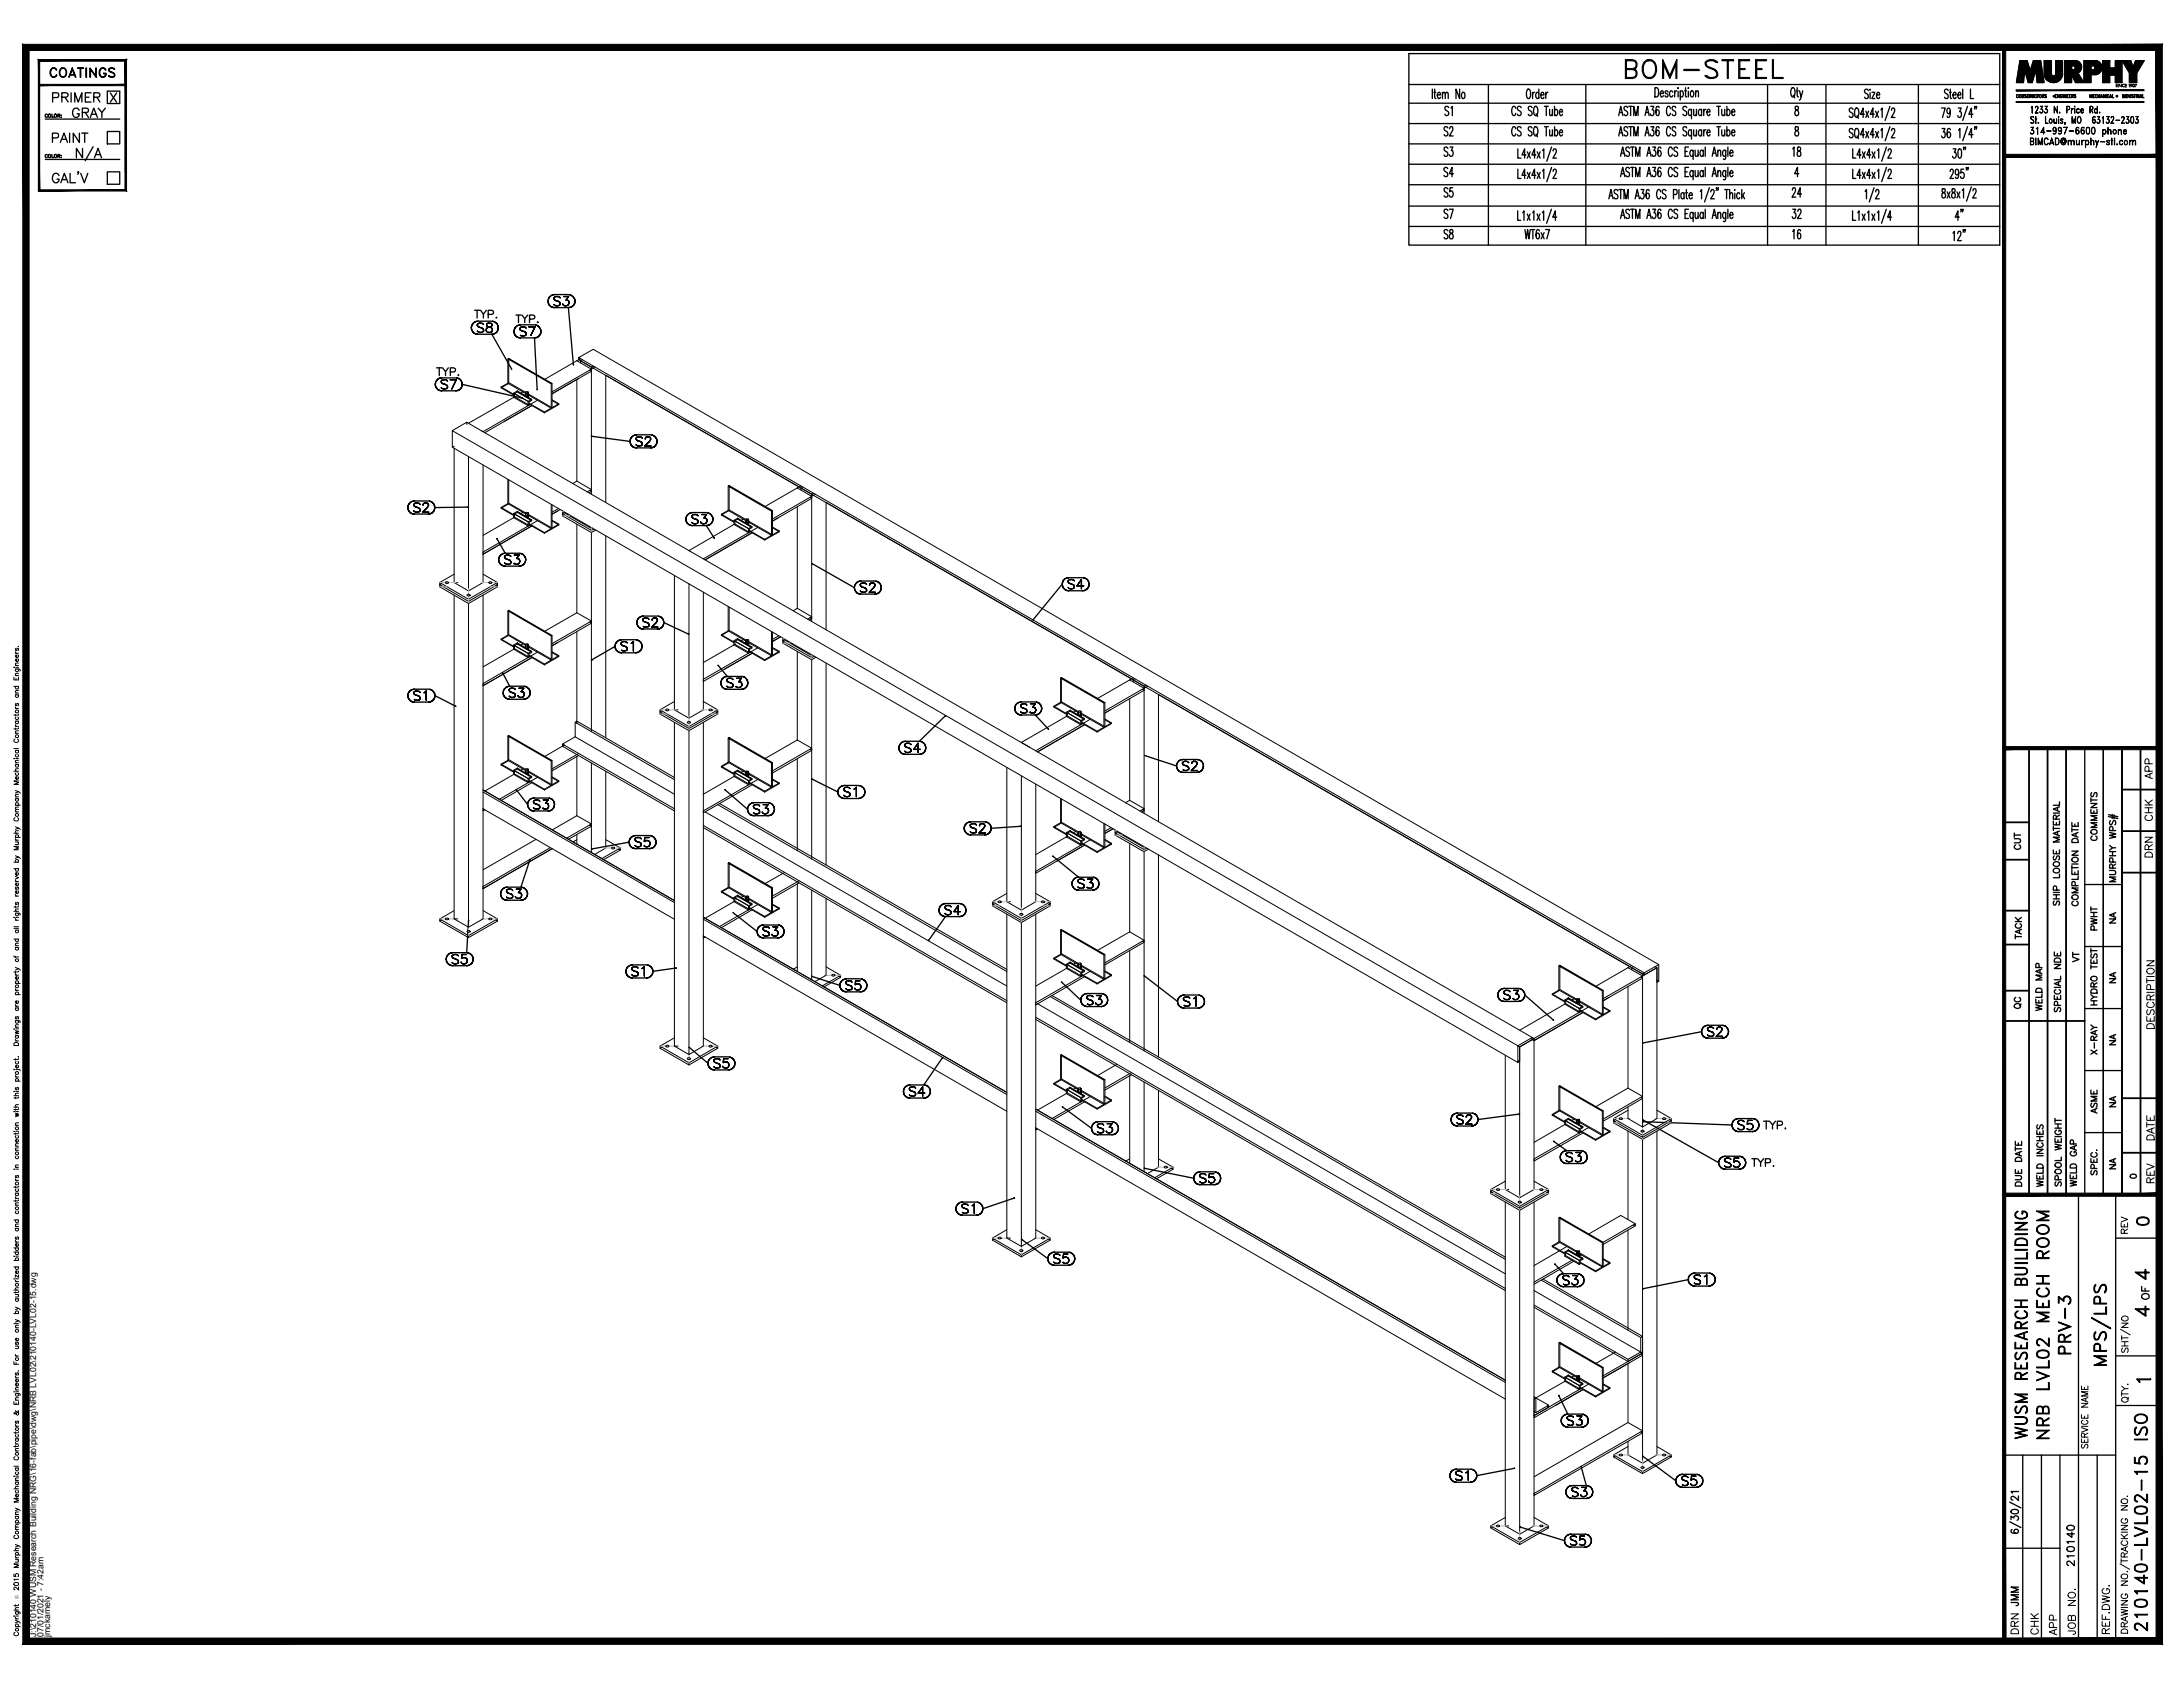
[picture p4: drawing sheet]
<svg xmlns="http://www.w3.org/2000/svg" width="559mm" height="432mm" viewBox="0 0 559 432" stroke-linecap="round" stroke-linejoin="round" font-family="sans-serif">
<defs><g id="words">
<text font-size="8.8" x="541.2" y="350.7" transform="rotate(-90 541.2 350.7)">MPS/LPS</text>
<text font-size="8.4" x="414.9" y="21.2">BOM-STEEL</text>
<g font-size="7.1">
<text x="18.3" y="42.3">N/A</text>
<text x="550.7" y="418.7" transform="rotate(-90 550.7 418.7)">210140-LVL02-15 ISO</text>
</g>
<g font-size="6.6">
<text x="530.9" y="347.8" transform="rotate(-90 530.9 347.8)">PRV-3</text>
<text x="520" y="369.4" transform="rotate(-90 520 369.4)">WUSM RESEARCH BUILIDING</text>
<text x="525.3" y="369.4" transform="rotate(-90 525.3 369.4)">NRB LVL02 MECH ROOM</text>
</g>
<g font-size="5.7">
<text x="11.6" y="21.2">COATINGS</text>
<text x="12.3" y="27.5">PRIMER</text>
<text x="17.3" y="31.4">GRAY</text>
<text x="368.3" y="36">S2</text>
<text x="12.3" y="37.7">PAINT</text>
<text x="368.3" y="41.3">S3</text>
<text x="368.3" y="46.6">S4</text>
<text x="368.3" y="51.9">S5</text>
<text x="457.6" y="51.9">24</text>
<text x="368.3" y="57.1">S7</text>
<text x="457.6" y="57.1">32</text>
<text x="368.3" y="62.4">S8</text>
<text x="545.4" y="328.8">4</text>
<text x="545.4" y="338">4</text>
</g>
<g font-size="5.3">
<text x="461.8" y="41.3" transform="rotate(-90 461.8 41.3)">18</text>
<text x="503.4" y="57.5" transform="rotate(-90 503.4 57.5)">4&quot;</text>
<text x="461.8" y="62.4" transform="rotate(-90 461.8 62.4)">16</text>
<text x="130.9" y="84">TYP.</text>
<text x="110.4" y="97.4">TYP.</text>
<text x="450.1" y="290.3">TYP.</text>
<text x="552.4" y="293.2" transform="rotate(-90 552.4 293.2)">DATE</text>
<text x="447.3" y="299.9">TYP.</text>
<text x="552.4" y="304.1" transform="rotate(-90 552.4 304.1)">REV</text>
<text x="545.7" y="314.7">0</text>
<text x="532" y="402.2" transform="rotate(-90 532 402.2)">210140</text>
<text x="522.8" y="419.5" transform="rotate(-90 522.8 419.5)">CHK</text>
<text x="532.3" y="419.5" transform="rotate(-90 532.3 419.5)">JOB NO.</text>
</g>
<g font-size="4.9">
<text x="372.5" y="30.7" transform="rotate(-90 372.5 30.7)">S1</text>
<text x="120.3" y="82.6">TYP.</text>
<text x="551.7" y="200.4" transform="rotate(-90 551.7 200.4)">APP</text>
<text x="551.7" y="211.3" transform="rotate(-90 551.7 211.3)">CHK</text>
<text x="518.2" y="218.7" transform="rotate(-90 518.2 218.7)">CUT</text>
<text x="551.7" y="220.5" transform="rotate(-90 551.7 220.5)">DRN</text>
<text x="542.6" y="237.4" transform="rotate(-90 542.6 237.4)">NA</text>
<text x="533" y="247.3" transform="rotate(-90 533 247.3)">VT</text>
<text x="542.6" y="252.9" transform="rotate(-90 542.6 252.9)">NA</text>
<text x="518.2" y="259.3" transform="rotate(-90 518.2 259.3)">QC</text>
<text x="542.6" y="268.8" transform="rotate(-90 542.6 268.8)">NA</text>
<text x="542.6" y="284.7" transform="rotate(-90 542.6 284.7)">NA</text>
<text x="542.6" y="300.6" transform="rotate(-90 542.6 300.6)">NA</text>
<text x="551" y="333.7" transform="rotate(-90 551 333.7)">OF</text>
<text x="517.5" y="412" transform="rotate(-90 517.5 412)">JMM</text>
<text x="517.5" y="419.5" transform="rotate(-90 517.5 419.5)">DRN</text>
<text x="527.4" y="419.8" transform="rotate(-90 527.4 419.8)">APP</text>
<text x="540.8" y="419.5" transform="rotate(-90 540.8 419.5)">REF.DWG.</text>
</g>
<g font-size="4.4">
<text x="537.6" y="216.3" transform="rotate(-90 537.6 216.3)">COMMENTS</text>
<text x="537.6" y="239.2" transform="rotate(-90 537.6 239.2)">PWHT</text>
<text x="518.2" y="241.7" transform="rotate(-90 518.2 241.7)">TACK</text>
<text x="523.5" y="260" transform="rotate(-90 523.5 260)">WELD MAP</text>
<text x="537.6" y="258.6" transform="rotate(-90 537.6 258.6)">HYDRO TEST</text>
<text x="537.6" y="270.9" transform="rotate(-90 537.6 270.9)">X-RAY</text>
<text x="537.6" y="286.1" transform="rotate(-90 537.6 286.1)">ASME</text>
<text x="518.2" y="304.8" transform="rotate(-90 518.2 304.8)">DUE DATE</text>
<text x="528.5" y="304.8" transform="rotate(-90 528.5 304.8)">SPOOL WEIGHT</text>
<text x="532.3" y="304.8" transform="rotate(-90 532.3 304.8)">WELD GAP</text>
<text x="537.6" y="302" transform="rotate(-90 537.6 302)">SPEC.</text>
<text x="545.4" y="316.8" transform="rotate(-90 545.4 316.8)">REV</text>
</g>
<text font-size="4" x="544" y="302.7">0</text>
<text font-size="3.5" x="545.7" y="354.9">1</text>
<g font-size="2.2">
<text x="9.3" y="419" transform="rotate(-90 9.3 419)">J:\210140 WUSM Research Building NRG\16-fab\pipe\dwg\NRB LVL02\210140-LVL02-15.dwg</text>
<text x="11.2" y="419" transform="rotate(-90 11.2 419)">07/01/2021 - 7:42am</text>
<text x="12.9" y="418.9" transform="rotate(-90 12.9 418.9)">jmckamely</text>
</g>
<text font-size="1.3" x="4.7" y="409.4" transform="rotate(-90 4.7 409.4)">Ó</text>
</g></defs>
<!-- layer: AR-STL -->
<g fill="none" stroke="#000" stroke-width=".26">
<path d="M128.3 99.1v.2M130 98.1l-1.7 1 3.2 1.8M130 91.9v6.2M130 98.1l4.5 2.6M130.2 98.2l-1.9 1.1 3.2 1.8M130.2 91.7l-.2 .2 11.1 6.4 .2-.2-11.1-6.4v6.2l4.3 2.5M141.1 98.3v6.2M141.3 98.1v6.3M147.7 97.2v25.9M147.7 92.3l3.7 2.2v32M147.7 92.3l-8.2 4.8M148.1 91.5v.6l272.8 157.5v-.6l-272.8-157.5 3.7-2.1 272.8 157.5v4.3"/>
<path d="M148.1 96.9l-6.8 3.9 10.1-5.8v-.5l-10.1 5.8M148.6 92.3l2.8 1.6v.6l.9-.6M148.6 91.8l-.9 .5M149.1 92.1l-.5 .2v.6M150.9 94.7l.5 .3M151.8 93.7l-.4 .2M115.8 110.2l272.7 157.5v4.2l-272.7-157.4zM116.2 114.8v34.3h1M116.2 114.2l-.4 .3M119.5 108.6v-.5l272.7 157.5v.5l-.4-.3M119.5 108.1l-3.7 2.1M119.9 116.9v34.4"/>
<path d="M123.7 119v30.1l-3.8 2.2-3.7-2.2M131.5 100.6l3.7 2.1v1.1l-3.7-2.1zM131.7 100.8l3.7 2.1v.8M132.4 100.3l-.7 .5v.8M132.4 100.1l3.7 2.1v.3l-3.7-2.2zM132.4 100.1l-.9 .5M133.9 100.3l-.6 .3M134.5 100.4v.9zM134.5 100.5v.8v-.8M134.5 100.4h.7l-.2 .2-.5-.1v.8zM134.5 100.4v.1M135.1 100.6h.1"/>
<path d="M135.2 100.4v1.2M135.2 101.6v-1.2v1.2M135.2 101l5.9 3.5-1.7 1M135.2 100.8l6.1 3.6 1.7-1.1-1.7-1M135.2 103.8l.2-.1-3.7-2.1-11.8 6.7M135.4 103.2l4 2.3v.2M135.4 103.4l4 2.3M136.1 102.2l-.9 .5M136.1 102.5l-.7 .4M136.1 103.8l-12 6.9M137.6 102.4l-13.9 8.1-.4-.2M141.3 102.5l1.7 1-3.6 2.2"/>
<path d="M143 103.3v.2M128.3 129.9v.2M130 128.9l-1.7 1 3.2 1.8M130 128.9l4.5 2.6M130 122.7v6.2M130.2 129l-1.9 1.1 3.2 1.9M130.2 122.8v6l4.3 2.5M131.5 131.4l3.7 2.2v1l-3.7-2.1zM131.7 131.6l3.7 2.1v.8M132.4 131.1l-.7 .5v.8M132.4 130.9l3.7 2.2v.2l-3.7-2.2zM132.4 130.9l-.9 .5"/>
<path d="M133.9 131.1l-.6 .3M134.5 131.3v.8zM134.5 131.4v.7v-.7M134.5 131.3v.1M134.6 131.2l.4-.1 .2 .3h-.7v.7zM135.1 131.4h.1M135.2 131.3v1.2zM135.2 131.3v1.2v-1.1M135.2 131.9l5.9 3.4-1.7 1M135.2 131.6l6.1 3.6 1.7-1-1.7-1M135.2 134.6l.2-.1-3.7-2.1-8 4.6M135.4 134l4 2.3v.2"/>
<path d="M135.4 134.2l4 2.3M136.1 133.1l-.9 .5M136.1 133.3l-.7 .4M137.6 133.3l-13.9 8v.6l12.4-7.3-12.4 7.3M141.1 129.1v6.2M141.3 133.4l1.7 1-3.6 2.1M141.3 129.2v6M143 130.2l-1.7 .9M143 134.2v.2M143.4 130.4l-2.1 1.2 1.4-.8M144 131v.5l7.4 4.3v-.5M144.1 130.9l-.1 .1 7.4 4.3 .2-.2"/>
<path d="M144.4 131.8l-.4 .2 7.4 4.3 1.1-.6M144.4 131.2l-.4 .3v.5M147.7 134.2v22.6M147.7 123.1l-1.1 .6M147.7 123.1l3.7 2.2M150.3 125.9l1.1-.6v.5l-.6 .4M150.9 125.6l.5 .2M152 135.4l-.6 .4v51.4M155.1 137.2v51.6M184.7 131.6v.2M186.4 130.6l-1.7 1 3.2 1.9M186.4 124.4v6.2"/>
<path d="M186.4 130.6l4.5 2.7M186.6 130.7l-1.9 1.1 3.2 1.9M186.6 124.3l-.2 .1 11.1 6.5 .2-.2-11.1-6.4v6.2l4.3 2.5M187.9 133.2l3.7 2.1v1.1l-3.7-2.2zM188.1 133.3l3.7 2.1v.8M188.8 132.9l-.7 .4v.8M188.8 132.6l3.7 2.2v.2l-3.7-2.1zM188.8 132.6l-.9 .6M190.3 132.9l-.6 .3M190.9 132.9v1zM190.9 133.1v.8v-.8M190.9 132.9h.7l-.3 .3-.4-.1v.8z"/>
<path d="M190.9 132.9v.2M191.5 133.1h.1M191.6 132.9v1.3zM191.6 132.9v1.3v-1.1M191.6 133.6l5.9 3.4-1.8 1M191.6 133.4l6.1 3.5 1.8-1-1.8-1M191.6 136.4l.2-.2-3.7-2.1-11.7 6.8 .2 .2M191.8 135.8l3.9 2.2v.2M191.8 136l3.9 2.2M192.5 134.8l-.9 .5M192.5 135l-.7 .4M192.5 136.4l-12 6.9"/>
<path d="M194 135l-14 8M197.5 130.9v6.1M197.7 135.1l1.8 1-3.8 2.1M197.7 130.7v6.2M199.1 132.5l-1.4 .9 10.1-5.8v-.6l-10.1 5.8M199.5 135.9v.2M204.1 129.7v26M204.1 124.9l3.7 2.1v32M204.1 124.9l-8.2 4.7M204.6 124.6l-49.5-28.5v32.6M205 124.9l2.8 1.6v.5l.9-.5M205 124.4l-.9 .5"/>
<path d="M205.5 124.6l-.5 .3v.5M207.3 127.3l.5 .3M208.2 126.2l-.4 .3M112.6 149.1v.5l7.3 4.3v-.5M113 149.9l-.4 .3 7.3 4.3 7.4-4.3-.4-.3M113 149.4l-.4 .2v.6M114.1 149l.4-.1 .3 .3-.5 .2-.3-.2zM116.2 147l-3.6 2.1 7.3 4.3 7.4-4.3-3.6-2.1M116.2 152.3v82.9h1M119.5 152.3l.6-.2 .3 .3-.6 .2zM123.7 152.3v82.9l-3.8 2.1-3.7-2.1M125.1 149.1l.5-.2 .3 .3-.5 .2z"/>
<path d="M127.3 149.1v.5l-.4-.2M127.3 150.2v-.6l-7.4 4.3v81.6M130 156.3v6.3M130.2 156.2l-.2 .1 11.1 6.5 .2-.2-11.1-6.4v6.2l4.3 2.5M147.7 156.8l-8.2 4.7M147.7 156.8l3.7 2.2M150.9 159.2l.5 .3M172.6 147.3v34.4h1M176.4 149.4v34.4M180 151.6v30.1l-3.6 2.1-3.8-2.1M186.4 155.2v6.3M186.6 155.4v5.9l4.4 2.5"/>
<path d="M203 156.3l1.1-.6 3.7 2.2M206.8 158.5l1-.6v.5l-.6 .3M207.3 158.1l.5 .3M128.3 163.6v.1M130 162.6l-1.7 1 3.2 1.8M130 162.6l4.5 2.6M130.2 162.6l-1.9 1.1 3.2 1.9M131.5 165.1l3.7 2.1v1.1l-3.7-2.1zM131.7 165.2l3.7 2.2v.8M132.4 164.8l-.7 .4v.8M132.4 164.5l3.7 2.2v.3l-3.7-2.2zM132.4 164.5l-.9 .6"/>
<path d="M133.9 164.8l-.6 .3M134.5 164.9v.9zM134.5 165v.8v-.8M134.5 164.9v.1M134.6 164.8h.4l.2 .2h-.7v.8zM135.1 165.1h.1M135.2 168.3l.2-.1-3.7-2.2-8 4.7M135.2 164.9v1.3zM135.2 164.9v1.3v-1.2M135.2 166.1v-1.2v1.3M135.2 165.6l5.9 3.4-1.7 1M135.2 165.3l6.1 3.5 1.7-1-1.7-1"/>
<path d="M135.4 167.7l4 2.3v.2M135.4 167.9l4 2.3M136.1 166.7l-.9 .5M136.1 167l-.7 .4M137.6 166.9l-13.9 8.1v.5l12.4-7.2-12.4 7.2M141.1 162.8v6.2M141.3 167l1.7 1-3.6 2.2M141.3 162.6v6.2M142.7 164.5l-1.4 .8 10.1-5.8v-.5l-10.1 5.8M143 167.8v.2M147.7 161.6v23.5v-.5l24.9 14.4M172.6 179.5l-3.6 2.2 7.4 4.3 7.3-4.3-3.7-2.2"/>
<path d="M184.7 162.5v.1M186.4 161.5l-1.7 1 3.2 1.8M186.4 161.5l4.5 2.6M186.6 161.5l-1.9 1.1 3.2 1.9M187.9 164l3.7 2.1v1.1l-3.7-2.1zM188.1 164.1l3.7 2.1v.8M188.8 163.7l-.7 .4v.8M188.8 163.4l3.7 2.2v.3l-3.7-2.2zM188.8 163.4l-.9 .6M190.3 163.7l-.6 .3M190.9 163.8v.9zM190.9 163.9v.8v-.8"/>
<path d="M190.9 163.8h.7l-.3 .3-.4-.2v.8zM190.9 163.8v.1M191.5 164h.1M191.6 163.8v1.3zM191.6 163.8v1.3v-1.2M191.6 165v-1.2v1.3M191.6 164.5l5.9 3.4-1.8 1M191.6 164.2l6.1 3.5 1.8-1-1.8-1M191.6 167.2l.2-.2-3.7-2.1-8.1 4.7M191.8 166.6l3.9 2.3v.2M191.8 166.8l3.9 2.3M192.5 165.6l-.9 .5"/>
<path d="M192.5 165.9l-.7 .3M194 165.8l-14 8.1v.5l12.5-7.2-7.1 4.1M197.5 161.7v6.2M197.7 165.9l1.8 1-3.8 2.2M197.7 161.8v5.9M199.3 162.7l-1.6 1M199.5 166.7v.2M199.8 163l-2.1 1.2M200.4 163.5v.6l7.4 4.2v-.5M200.6 163.4l-.2 .1 7.4 4.3 .1-.1M200.8 164.3l-.4 .3 7.4 4.3 1.1-.7M200.8 163.8l-.4 .3v.5"/>
<path d="M204.1 166.8v22.6M208.4 168l-.6 .3v51.5M211.5 161.2v-32.5l78.1 45M211.5 169.7v51.7M271.5 179.7l-1.8 1.1 3.3 1.8M271.5 173.6v6.1M271.5 179.7l4.5 2.7M271.7 179.9l-2 1.1 3.3 1.8M271.7 173.4l-.2 .2 11.1 6.4 .2-.2-11.1-6.4v6.2l4.3 2.5M282.6 180v6.1M282.8 179.8v6.2M289.2 178.8v26.1"/>
<path d="M289.2 174l3.7 2.1v32.1M289.2 174l-8.2 4.8M290.1 174l2.8 1.6v.5l.9-.5M290.1 173.5l-.9 .5M290.5 173.7l-.4 .3v.5M292.4 176.4l.5 .3M293.3 175.3l-.4 .3M128.3 195.6v.2M130 194.6l-1.7 1 3.2 1.8M130 188.4v6.2M130 194.6l4.5 2.6M130.2 194.7l-1.9 1.1 3.2 1.9"/>
<path d="M130.2 188.3l-.2 .1 11.1 6.4 .2-.2-11.1-6.3v6.1l4.3 2.5M131.5 197.1l3.7 2.2v1l-3.7-2.1zM131.7 197.3l3.7 2.1v.8M132.4 196.9l-.7 .4v.8M132.4 196.6l3.7 2.2v.2l-3.7-2.1zM132.4 196.6l-.9 .5M133.9 196.8l-.6 .3M134.5 196.9v.9zM134.5 197v.8v-.8M134.5 196.9h.7l-.2 .2-.5-.1v.8zM134.5 196.9v.1M135.1 197.1h.1"/>
<path d="M135.2 196.9v1.3zM135.2 196.9v1.3v-1.2M135.2 197.6l5.9 3.4-1.7 1M135.2 197.3l6.1 3.6 1.7-1-1.7-1.1M135.4 199.7l4 2.3v.2M135.4 199.9l4 2.3M136.1 198.8l-.9 .5M136.1 199l-.7 .4M137.6 199l-9.8 5.6M139.5 193.6l4.9-2.9-.4 .3 28.6 16.6M141.1 194.8v6.2M141.3 199.1l1.7 1-3.6 2.1"/>
<path d="M141.3 194.6v6.3M143 199.9v.2M144 190.5v.5M147.2 188.6l-3.2 1.9 28.6 16.5M147.2 188.6l25.4 14.7M147.2 184.9v3.7M147.7 184.6l-.5 .3 25.4 14.7M147.7 193.7v15.1M148.1 193.4l-6.8 3.9M148.1 192.9l-6.8 3.9M151.4 195.3v22.9M155.1 197.4v19.6l-2.9 1.7"/>
<path d="M169 181.7v.5l7.4 4.3v-.5M169.4 182.5l-.4 .3 7.4 4.2 7.3-4.2-.4-.3M169.4 181.9l-.4 .3v.6M170.4 181.7l.5-.2 .3 .3-.5 .1zM172.6 184.9v82.9h1M175.9 184.8l.5-.1 .3 .3-.5 .1zM180 184.9v82.9l-3.6 2.1-3.8-2.1M181.5 181.7l.5-.2 .3 .3-.5 .1zM183.7 181.7v.5l-.4-.3M183.7 182.8v-.6l-7.3 4.3v83.4M184.7 196.1v.2M186.4 195.1l-1.7 1 3.2 1.9"/>
<path d="M186.4 195.1l4.5 2.6M186.4 188.9v6.2M186.6 195.2l-1.9 1.1 3.2 1.9M186.6 188.8l-.2 .1 11.1 6.4 .2-.1-11.1-6.4v6.2l4.3 2.5M187.9 197.7l3.7 2.1v1.1l-3.7-2.2zM187.9 198.7l.2-.1 3.7 2.1-.2 .2M187.9 198.8l-7.9 4.5M188.1 197.8l3.7 2.1v.8M188.8 197.4l-.7 .4v.8M188.8 197.1l3.7 2.2v.2l-3.7-2.1zM188.8 197.1l-.9 .6M190.3 197.4l-.6 .3"/>
<path d="M190.9 197.5v.9zM190.9 197.6v.8v-.8M190.9 197.5h.7l-.3 .2-.4-.1v.8zM190.9 197.5v.1M191.5 197.7h.1M191.6 197.5v1.2zM191.6 197.5v1.2v-1.1M191.6 198.1l5.9 3.4-1.8 1M191.6 197.8l6.1 3.6 1.8-1-1.8-1M192.5 199.3l-.9 .5M192.5 199.5l-.7 .4M194 199.5l-14 8v.6l12.5-7.2"/>
<path d="M197.5 195.3v6.2M197.7 197.3l10.1-5.8v.6l-10.1 5.8M197.7 199.6l1.8 1-3.8 2.1M197.7 195.2v6.2M204.1 194.2v23.5M204.1 189.4l-8.2 4.7M204.1 189.4l3.7 2.1M207.3 191.8l.5 .3M257.7 196.4v34.4h1M261.5 198.6v34.4M269.7 180.8v.2M273 182.3l3.6 2.1v1.1l-3.6-2.2z"/>
<path d="M273 183.3l.2-.1 3.7 2.2-.3 .1M273 183.3l-11.5 6.7 2.1 1.3M273.2 182.4l3.7 2.2v.8M273.9 182l-.7 .4v.8M273.9 181.8l3.7 2.1v.3l-3.7-2.2zM273.9 181.8l-.9 .5M275.4 182l-.6 .3M276 182.1v.9zM276 182.2v.8v-.8M276 182.1h.6l-.2 .2-.4-.1v.8zM276 182.1v.1M276.6 182.2h.1"/>
<path d="M276.6 182.1v1.2zM276.6 182.1v1.2v-1.1M276.6 182.8l6 3.3-1.8 1.1M276.6 182.5l6.2 3.5 1.7-1-1.7-1M276.9 184.9l3.9 2.3v.2M276.9 185.1l3.9 2.3M277.6 183.9l-1 .5M277.6 184.2l-.7 .4M277.6 185.5l-12 6.9M279.1 184.1l-14 8.1M282.8 184.2l1.7 1-3.7 2.2M284.2 181.7l-1.4 .8 10.1-5.8v-.6l-10.1 5.8"/>
<path d="M284.5 185v.2M123.7 207v.6l.4-.3M123.7 207l48.9 28.3M123.7 202.2l48.9 28.3M123.7 202.7l48.9 28.3M123.7 207h.1M135.2 200.3l.2-.1-3.7-2.1-7.6 4.4M136.1 200.3l-7.8 4.6M137.2 214.8l-13.5 7.8M140.9 217l-17.3 9.9v.6l17.8-10.3M145 214.5l6.4-3.6v.6l-5.9 3.3M147.7 213.6v2.5"/>
<path d="M147.7 214.9l-1 .6M147.7 208.8l-6.3 3.6M147.7 208.8l3.7 2.1M150.9 211.2l.5 .3M155.1 214.9l3.7 2.1M156.6 216.9h.6l.1 .2-.5 .2-.3-.2zM158.3 217.3l.5 .3v-.6l-4.7 2.8M158.8 217.6l-4.3 2.4M180 211.8l77.7 44.9M180 211.3l77.7 44.8M180.5 207.8l77.2 44.6M183.7 206l74 42.7"/>
<path d="M184.2 205.7l73.5 42.4M191.8 200.2l3.9 2.3v.2M191.8 200.4l3.9 2.3M199.5 200.4v.2M265.1 200.7v30.1l-3.6 2.2-3.8-2.2M269.7 211.6v.2M271.5 210.6l-1.8 1 3.3 1.8M271.5 210.6l4.5 2.6M271.5 204.4v6.2M271.7 210.7l-2 1.1 3.3 1.9M271.7 204.5v5.9l4.4 2.5M273 213.1l3.6 2.2v1l-3.6-2.1z"/>
<path d="M273.2 213.2l3.7 2.2v.8M273.9 212.9l-.7 .3v.8M273.9 212.6l3.7 2.1v.3l-3.7-2.1zM273.9 212.6l-.9 .5M275.3 212.8l-.5 .3M276 213v.8zM276 213.1v.7v-.7M276 213l.3-.2 .3 .2-.2 .2-.4-.1v.7zM276 213v.1M276.6 213.1h.1M276.6 213v1.2zM276.6 213v1.2v-1.1"/>
<path d="M276.6 213.6l6 3.4-1.8 1M276.6 213.3l6.2 3.6 1.7-1-1.7-1.1M276.6 216.3l.3-.1-3.7-2.2-8.1 4.7M276.9 215.7l3.9 2.3v.2M276.9 215.9l3.9 2.3M277.6 214.7l-1 .6M277.6 215l-.7 .4M279.1 215l-14 8v.5M282.6 210.8v6.2M282.8 215.1l1.7 1-3.7 2.1M282.8 210.9v6M284.4 211.8l-1.6 1"/>
<path d="M284.5 215.9v.2M284.9 212.1l-2.1 1.2M285.5 212.6v.6l7.4 4.3v-.6M285.6 212.6h-.1l7.4 4.3 .1-.1M285.9 213.4l-.4 .3 7.4 4.3 1.1-.7M285.9 212.9l-.4 .3v.5M289.2 204.9l-1.1 .5M289.2 204.9l3.7 2.1M289.2 215.9v22.6M291.8 207.6l1.1-.6v.5l-.6 .4M292.4 207.3l.5 .2M293.5 217.1l-.6 .4v51.4"/>
<path d="M296.5 210.3v-32.5l120.7 69.6M296.5 218.9v51.7M112.6 235.2v.6l7.3 4.2v-.5M113 235.5l-.4 .3M114 235.1l.5-.1 .3 .2-.5 .2zM116.2 233.1l-3.6 2.1 7.3 4.3 7.4-4.3-3.6-2.1M119.5 238.3l.6-.1 .3 .3-.6 .1zM119.9 235.6v1.7M125.1 235.1l.5-.1 .3 .2-.5 .2zM127.3 235.2v.6l-.4-.3M127.3 235.8l-7.4 4.2M180 234.8l77.7 44.8"/>
<path d="M180 235.3l77.7 44.9M180.5 239.8l-.5 .3v-.5l77.7 44.8M184.7 228.1v.2M186.4 227.2l-1.7 .9 3.2 1.9M186.4 220.9v6.3M186.4 227.2l4.5 2.6M186.6 227.2l-1.9 1.1 3.2 1.9M186.6 220.8l-.2 .1 11.1 6.5 .2-.2-11.1-6.4v6.2l4.3 2.5M187.9 229.7l3.7 2.1v1.1l-3.7-2.1zM188.1 229.8l3.7 2.1v.8M188.8 229.4l-.7 .4v.8M188.8 229.2l3.7 2.1v.3l-3.7-2.2z"/>
<path d="M188.8 229.2l-.9 .5M190.3 229.4l-.6 .3M190.9 229.4v1zM190.9 229.5v.9v-.9M190.9 229.4h.7l-.3 .3-.4-.2v.9zM190.9 229.4v.1M191.5 229.6h.1M191.6 229.4v1.4zM191.6 229.4v1.4v-1.3M191.6 230.1l5.9 3.5-1.8 1M191.6 229.9l6.1 3.5 1.8-1-1.8-1M191.6 232.9l.2-.2-3.7-2.1-7.6 4.4"/>
<path d="M191.8 232.3l3.9 2.3v.2M191.8 232.5l3.9 2.3M192.5 231.3l-.9 .5M192.5 231.6l-.7 .3M192.5 232.9l-7.8 4.5M194 231.5l-9.8 5.7M197.5 227.4v6.2M197.7 231.6l1.8 1-3.8 2.2M197.7 227.2v6.2M199.5 232.4v.2M200.8 223.3l-4.9 2.8M204.1 226.2v22.5"/>
<path d="M204.6 226l-6.9 3.9M204.6 225.4l-6.9 4M207.8 227.8v23M211.5 230v19.6l-2.9 1.6M254 230.8v.6l7.5 4.2v-.5M254.5 231.6l-.5 .3 7.5 4.2 7.3-4.2-.4-.3M254.5 231.1l-.5 .3v.5M255.5 230.8l.5-.2 .3 .3-.5 .2zM257.7 228.7l-3.7 2.1 7.5 4.3 7.3-4.3-3.7-2.1M257.7 234v82.9h1M261.2 233.8h.5l.1 .3-.5 .2-.3-.2zM265.1 234v82.9l-3.6 2.1-3.8-2.1"/>
<path d="M266.6 230.8l.5-.2 .3 .3-.5 .2zM268.8 230.8v.6l-.4-.3M268.8 231.9v-.5l-7.3 4.2v83.4M270.5 220.4l7.1-4.1-12.5 7.2M271.5 238v6.3M271.7 237.9l-.2 .1 11.1 6.4 .2-.1-11.1-6.4v6.2l4.3 2.5M289.2 238.5l-8.2 4.7M289.2 238.5l3.7 2.2M204.1 247.5l-1 .6M211.5 247.5l3.7 2.1M213 249.4h.6l.1 .3-.5 .2-.3-.2zM214.7 249.9l.5 .2v-.5l-4.7 2.7"/>
<path d="M215.2 250.1l-4.3 2.5M265.6 256.9l119.7 69.2M268.8 255.1l116.5 67.2M269.3 254.8l116 67M269.7 245.2v.2M271.5 244.3l-1.8 .9 3.3 1.9M271.5 244.3l4.5 2.6M271.7 244.3l-2 1.1 3.3 1.9M273 246.8l3.6 2.1v1.1l-3.6-2.1zM273 247.9l.2-.2 3.7 2.2-.3 .1M273 247.9l-7.9 4.5M273.2 246.9l3.7 2.1v.9"/>
<path d="M273.9 246.5l-.7 .4v.8M273.9 246.3l3.7 2.1v.3l-3.7-2.2zM273.9 246.3l-.9 .5M275.4 246.5l-.6 .3M276 246.6v.9zM276 246.7v.8v-.8M276 246.6h.6l-.2 .2-.4-.1v.8zM276 246.6v.1M276.6 246.8h.1M276.6 246.6v1.3zM276.6 246.6v1.3v-1.2M276.6 247.2l6 3.5-1.8 1"/>
<path d="M276.6 247l6.2 3.5 1.7-1-1.7-1M276.9 249.4l3.9 2.3v.1M276.9 249.6l3.9 2.2M277.6 248.4l-1 .5M277.6 248.7l-.7 .3M279.1 248.6l-14 8.1v.5l12.5-7.2M282.6 244.4v6.3M282.8 246.5l10.1-5.8v.5l-10.1 5.8M282.8 248.7l1.7 1-3.7 2.1M282.8 244.3v6.2M284.5 249.5v.2M289.2 243.3v23.5"/>
<path d="M292.4 240.9l.5 .3M397.3 254.4v.2M399 253.4l-1.7 1 3.3 1.9M399 247.2v6.2M399 253.4l4.6 2.6M399.2 253.5l-1.9 1.1 3.3 1.9M399.3 247.1l-.3 .1 11.2 6.4 .2-.1-11.1-6.4v6.2l4.3 2.5M400.6 255.9l3.6 2.2v1.1l-3.6-2.2zM400.8 256.1l3.7 2.1v.8M401.4 255.7l-.6 .4v.8M401.4 255.4l3.8 2.2v.2l-3.8-2.1zM401.4 255.4l-.8 .5"/>
<path d="M402.9 255.7l-.5 .2M403.6 255.7v1zM403.6 255.8v.9v-.9M403.6 255.7h.6l-.2 .2-.4-.1v.9zM403.6 255.7v.1M404.2 255.9h.1M404.2 255.7v1.3zM404.2 255.7v1.3v-1.2M404.2 256.4l6 3.4-1.8 1M404.2 256.1l6.2 3.6 1.7-1-1.7-1M404.2 259.2l.3-.2-3.7-2.1-11.8 6.8M404.5 258.5l3.9 2.3v.2"/>
<path d="M404.5 258.7l3.9 2.3M405.2 259.2l-12.5 7.2M405.2 257.6l-1 .5M405.2 257.8l-.7 .4M406.6 257.8l-13.9 8M410.2 253.6v6.2M410.4 257.9l1.7 1-3.7 2.1M410.4 253.5v6.2M411.8 255.3l-1.4 .9 10.1-5.8v-.6l-10.1 5.8M412.1 258.7v.2M416.7 247.7l3.8 2.1v38.7l3.6-2.2v-38.6l-3.6 2.1v-.5l-2.8-1.6M416.7 252.5v26"/>
<path d="M416.7 247.7l-8.2 4.7M417.7 247.1l-1 .6M418.1 247.4l-.4 .3v.5M420 250.1l.5 .3M420.9 249.6l3.2-1.9-.4-.3 .4 .3v3.7l.5-.2-.5-.3M424.6 246.9l-4.1 2.4M169 267.8v.5l7.4 4.3v-.6M169.4 268.1l-.4 .2M170.4 267.7l.5-.2 .3 .3-.5 .2zM172.6 265.6l-3.6 2.2 7.4 4.2 7.3-4.2-3.7-2.2M175.9 270.9l.5-.2 .3 .3-.5 .2zM181.6 267.6h.6l.1 .2-.5 .2-.3-.2z"/>
<path d="M183.7 267.8v.5l-.4-.2M183.7 268.3l-7.3 4.3M265.1 260.9l120.2 69.4M265.1 260.4l120.2 69.4M269.7 277.3v.2M271.5 276.3l-1.8 1 3.3 1.8M271.5 270.1v6.2M271.5 276.3l4.5 2.6M271.7 276.4l-2 1.1 3.3 1.9M271.7 270l-.2 .1 11.1 6.4 .2-.1-11.1-6.4v6.1l4.3 2.5M273 278.8l3.6 2.2v1l-3.6-2.1zM273 279.9l.2-.2 3.7 2.2-.3 .1"/>
<path d="M273 279.9l-7.4 4.2M273.2 278.9l3.7 2.2v.8M273.9 278.6l-.7 .3v.8M273.9 278.3l3.7 2.1v.3l-3.7-2.1zM273.9 278.3l-.9 .5M275.4 278.5l-.6 .3M276 278.6v.9zM276 278.7v.8v-.8M276 278.6v.1M276.1 278.5h.5v.2h-.6v.8zM276.6 278.8h.1M276.6 278.6v1.3z"/>
<path d="M276.6 278.6v1.3v-1.2M276.6 279.8v-1.2v1.3M276.6 279.3l6 3.4-1.8 1M276.6 279l6.2 3.5 1.7-.9-1.7-1.1M282.6 276.5v6.2M282.8 276.4v6.1M285.9 272.4l-4.9 2.9M289.2 275.3v22.5M289.6 275.1l-6.8 3.9M289.6 274.5l-6.8 4M292.9 276.9v23M296.5 279.1v19.6l-2.8 1.7"/>
<path d="M385.3 270.1v34.4h.9M388.5 271.4l.5 .3-.5 .2M388.5 267.7l.5 .3v3.7M392.7 265.8v.6l-.5-.3-3.2 1.9-.5-.3M392.7 265.8l-.5-.2-3.7 2.1M399 278v6.2M399.3 277.9l-.3 .1 11.2 6.4 .2-.1-11.1-6.4v6.2l4.3 2.5M416.7 278.5l-8.2 4.8M416.7 278.5l3.8 2.1M265.1 288.7l120.2 69.4M265.1 288.7v.5l.5-.2M265.1 283.9l120.2 69.4"/>
<path d="M265.1 284.4l120.2 69.4M276.9 281.4l3.9 2.3v.2M276.9 281.6l3.9 2.3M277.6 280.4l-1 .6M277.6 280.7l-.7 .4M277.6 282l-7.9 4.6M279.1 280.7l-9.8 5.6M282.8 280.8l1.7 1-3.7 2.1M284.5 281.6v.2M289.2 296.6l-1 .6M296.5 296.6l3.8 2.1M298 298.7l.5-.2 .3 .3-.5 .2z"/>
<path d="M299.8 299l.5 .3v-.6l-4.7 2.8M300.3 299.3l-4.3 2.4M397.3 285.2v.3M399 284.2l-1.7 1 3.3 1.9M399 284.2l4.6 2.7M399.2 284.4l-1.9 1.1 3.3 1.8M400.6 286.8l3.6 2.1v1.1l-3.6-2.2zM400.8 286.9l3.7 2.2v.8M401.4 286.5l-.6 .4v.8M401.4 286.3l3.8 2.1v.2l-3.8-2.1zM401.4 286.3l-.8 .5M402.9 286.5l-.5 .3"/>
<path d="M403.6 286.6v.9zM403.6 286.7v.8v-.8M403.6 286.6v.1M403.7 286.5h.5v.2h-.6v.8zM404.2 286.8h.1M404.2 286.6v1.2zM404.2 286.6v1.2v-1.1M404.2 287.2l6 3.5-1.8 .9M404.2 287l6.2 3.5 1.7-1-1.7-1M404.2 290l.3-.1-3.7-2.2-8.1 4.7M404.5 289.3l3.9 2.3v.2M404.5 289.6l3.9 2.2"/>
<path d="M405.2 288.4l-1 .5M405.2 288.6l-.7 .5M406.6 288.6l-13.9 8v.6l12.5-7.2M410.2 284.4v6.3M410.4 286.4l10.1-5.8v.6l-10.1 5.8M410.4 288.7l1.7 1-3.7 2.1M410.4 284.3v6.2M412.1 289.5v.2M413 287.4v-.5l7.5 4.2v83.4l-3.8-2.1v-3.5M413 286.3v.6l.5-.3M413.5 287.1l-.5 .3 7.5 4.2 7.3-4.2-.4-.3M414.5 286.3l.5-.2 .3 .3-.5 .2z"/>
<path d="M416.7 284.2l-3.7 2.1 7.5 4.3 7.3-4.3-3.7-2.1M416.7 283.3v3l3.8 2.2M416.7 289.5v22.7M420 280.9l.5 .3M420 289.5l.5-.2 .3 .3-.5 .2zM424.1 289.5v82.9l-3.6 2.1M425.6 286.3l.5-.2 .3 .3-.5 .2zM427.4 286.6l.4 .3v.5M427.8 286.3v.6l-7.3 4.2v-.5M254 316.9v.5l7.5 4.3v-.5M254.5 317.2l-.5 .2M255.5 316.8l.5-.1 .3 .2-.5 .2z"/>
<path d="M257.7 314.7l-3.7 2.2 7.5 4.3 7.3-4.3-3.7-2.2M266.6 316.8l.5-.1 .3 .2-.5 .2zM268.8 316.9v.5l-.4-.2M268.8 317.4l-7.3 4.3M381.6 305.5v-.5l7.4 4.2v83.5M381.6 304.5v.5l.5-.3M382.1 305.3l-.5 .2 7.4 4.3 7.4-4.3-.5-.2M383.1 304.4l.4-.2 .3 .3-.5 .2zM385.3 307.7v82.9h.9M385.3 304.5l3.7 2.1 3.7-2.1v-38.7l-3.7 2.2v38.6M385.3 302.3l-3.7 2.2 7.4 4.2 7.4-4.2-3.7-2.2M388.7 307.5h.6l.1 .3-.5 .1-.3-.1z"/>
<path d="M392.7 307.7v82.9l-3.7 2.1-3.7-2.1M394.2 304.4l.5-.2 .2 .3-.4 .2zM395.9 304.7l.5 .3v.5M396.4 304.5v.5l-7.4 4.2v-.5M397.3 318.9v.2M399 317.9l-1.7 1 3.3 1.9M399 311.7v6.2M399 317.9l4.6 2.6M399.2 318l-1.9 1.1 3.3 1.9M399.3 311.6l-.3 .1 11.2 6.4 .2-.1-11.1-6.4v6.2l4.3 2.5M401.1 319.1l-8.4 4.8M401.4 319.9l3.8 2.1v.3l-3.8-2.1z"/>
<path d="M401.4 319.9l-.8 .6M410.2 318.1v6.2M410.4 318.5l8.2-4.7v-.6l-8.2 4.8v6.2M416.7 314.8v25.7M418.1 313.5l.5 .3M418.6 313.2l-3.7-2.1-8.2 4.7M261 320l.5-.1 .3 .3-.5 .1zM392.7 334.1l24 13.8v.6M392.7 330.3l27.3 15.8-3.3 1.8M392.7 334.6l24 13.9M395 327.4l25.5 14.7-.5 .2-25.5-14.6M400.6 320.5l3.6 2.1v1l-3.6-2.1z"/>
<path d="M400.6 321.5l.2-.1 3.7 2.1-.3 .1M400.8 320.6l3.7 2.1v.8M401.4 320.2l-.6 .4v.8M402.4 322.6l-9.7 5.6M402.8 322.8l-10.1 5.9M403.6 320.3v.8zM403.6 320.3v.8v-.8M403.6 320.3h.1M403.7 320.2h.5v.1l-.2 .2-.4-.2v.8zM404.2 320.4h.1M404.2 320.3v1.2zM404.2 320.9l6 3.4-1.8 1"/>
<path d="M404.2 320.6l6.2 3.6 1.7-1-1.7-1M404.2 320.3v1.2M404.5 323l3.9 2.3v.2M404.5 323.2l3.9 2.3M404.8 321.2l-.6 .3M405.2 322l-1 .6M405.2 322.3l-.7 .4M410.4 322.4l1.7 1-3.7 2.1M412.1 323.2v.2M395.9 360l.5 .2-3.7 2.1M396.4 359.7v.5M397.3 350.9v.3"/>
<path d="M398.1 359.8l7.1-4.1-12.5 7.2v-.6M399 349.9l-1.7 1 3.3 1.9M399 343.7v6.2M399 349.9l4.6 2.7M399.2 350l-1.9 1.2 3.3 1.8M399.3 343.6l-.3 .1 11.2 6.4 .2-.1-11.1-6.4v6.2l4.3 2.5M400.6 352.5l3.6 2.1v1.1l-3.6-2.2zM400.6 353.5l.2-.1 3.7 2.2-.3 .1M400.6 353.6l-7.5 4.2v3.8M400.8 352.6l3.7 2.2v.8M401.4 352.2l-.6 .4v.8M401.4 352l3.8 2.1v.2l-3.8-2.1z"/>
<path d="M401.4 352l-.8 .5M402.9 352.2l-.5 .3M403.6 352.2v1zM403.6 352.3v.9v-.9M403.6 352.2h.6l-.2 .3-.4-.2v.9zM403.6 352.2v.1M404.2 352.4h.1M404.2 352.2v1.3zM404.2 352.2v1.3v-1.2M404.2 353.5v-1.3v1.3M404.2 352.9l6 3.4-1.8 1M404.2 352.6l6.2 3.6 1.7-1-1.7-1"/>
<path d="M404.5 355l3.9 2.3v.2M404.5 355.3l3.9 2.2M405.2 354.1l-1 .5M405.2 354.3l-.7 .5M406.7 354.3l-14 8M410.2 350.1v6.2M410.4 354.4l1.7 1-3.7 2.1M410.4 350v6.2M412.1 355.2v.2M413.5 346.1l-4.9 2.9M416.7 349v15.1M417.2 348.7l-6.8 4 10.1-5.8v-.6l-10.1 5.8"/>
<path d="M420 346.1l.5 .2-3.8 2.2M420 346.6l.5 .3M420 342.3v3.8M420.5 342.1v4.2l-.5-.2M392.7 361.3l.4 .3M393.1 361.6l3.3-1.9-3.7-2.2 .4 .3-.4 .3v4.2M413 372.4v.5l7.5 4.3v-.5M413.5 372.7l-.5 .2M414.5 372.4l.5-.2 .3 .3-.5 .2zM416.7 370.2l-3.7 2.2 7.5 4.3 7.3-4.3-3.7-2.2M416.7 364.1l-24 13.9M416.7 364.1l3.8 2.1"/>
<path d="M420 366.5l.5 .3M420 375.6l.5-.2 .3 .3-.5 .1zM425.7 372.2h.6l.1 .3-.5 .2-.3-.2zM427.8 372.4v.5l-.4-.2M427.8 372.9l-7.3 4.3M381.6 390.6v.5l7.4 4.3v-.6M382.1 390.8l-.5 .3M383.2 390.4h.6v.2l-.6 .1zM385.3 388.4l-3.7 2.2 7.4 4.2 7.4-4.2-3.7-2.2M388.6 393.7l.5-.2 .3 .3-.5 .2zM392.7 382.3l27.8-16.1v.6l-27.8 16zM394.3 390.4h.5l.1 .2-.6 .1z"/>
<path d="M396.4 390.6v.5l-.5-.3M396.4 391.1l-7.4 4.3"/>
</g>
<g fill="none" stroke="#000" stroke-width=".34">
<path d="M140.3 77.1l.1 .5-.1-.5M140.4 76.6l-.1 .5 .1-.5M140.4 77.6l.2 .5-.2-.5M140.6 76.1l-.2 .5 .2-.5M140.6 78.1l.4 .3-.4-.3M141 75.7l-.4 .4 .4-.4M141 78.4l.4 .3-.4-.3M141.4 75.5l-.4 .2 .4-.2M141.4 78.7h.5h-.5M141.8 76.2v.3v-.3M141.8 76.5l.1 .2-.1-.2M141.9 76.7l.1 .1-.1-.1"/>
<path d="M141.9 75.4l-.5 .1 .5-.1M141.9 78.7h3.6M141.9 75.4h3.6M142 76l-.2 .2 .2-.2M142 78.1l-.2-.2 .2 .2M142 76.8l.2 .1-.2-.1M142.2 76.9l.7 .2-.7-.2M142.4 75.9l-.4 .1 .4-.1M142.4 78.3l-.4-.2 .4 .2M142.8 75.9h-.4h.4M142.8 78.3h-.4h.4M142.9 77.1l.3 .2-.3-.2"/>
<path d="M143.2 76l-.4-.1 .4 .1M143.2 78.1l-.4 .2 .4-.2M143.2 77.3l.1 .1-.1-.1M143.3 77.4l.1 .2-.1-.2M143.4 76.2l-.2-.2 .2 .2M143.4 77.9l-.2 .2 .2-.2M143.4 77.6v.3v-.3M144.1 77.8l.2 .3zM144.3 75.9h1.2h-1.2M144.3 78.1l.7 .2zM144.9 76.8h.3h-.3M145.2 76.8l.2 .1-.2-.1"/>
<path d="M145.3 78.1l-.3 .2 .3-.2M145.4 76.9l.1 .1-.1-.1M145.5 78.7h.5h-.5M145.5 78.7l1.3 14.6M145.5 75.9l-.6 .9 .6-.9M145.5 77.9l-.2 .2 .2-.2M145.5 77l.2 .4-.2-.4M145.7 77.4l-.2 .5zM146 75.5l-.5-.1 .5 .1M146 78.7l.5-.3-.5 .3M146.5 75.7l-.5-.2 .5 .2M146.5 78.4l.4-.3-.4 .3"/>
<path d="M146.9 76.1l-.4-.4 .4 .4M146.9 78.1l.2-.5-.2 .5M147.1 76.6l-.2-.5 .2 .5M147.1 77.6l.1-.5-.1 .5M147.2 77.1l-.1-.5 .1 .5M111.5 98.9l.3 .5-.3-.5M111.8 99.4l.3 .3-.3-.3M112.1 99.7l.5 .2-.5-.2M112.6 99.9l.5 .1-.5-.1M113.2 99.4l-.3-.2 .3 .2M113.5 99.6l-.3-.2 .3 .2M114 99.6h-.5h.5"/>
<path d="M114.3 99.4l-.3 .2 .3-.2M114.6 99.2l-.3 .2 .3-.2M114.6 98.9v.3v-.3M116.8 97.2l-1.1 2.4 1.1-2.4M117.2 99.9l.4-.2-.4 .2M117.6 99.7l.4-.3-.4 .3M118 99.4l.2-.5-.2 .5M118.3 98.4l-.1-.5 .1 .5 15.5 3.5h-.1M120.6 83.9l.1 .5-.1-.5M120.7 84.4l.3 .5-.3-.5M121 84.9l.3 .4-.3-.4M121.3 85.3l.5 .2-.5-.2"/>
<path d="M121.8 85.5l.5 .1-.5-.1M122.3 85.6h3.6M122.4 85l-.2-.2 .2 .2M122.8 85.1l-.4-.1 .4 .1M123.2 85.1h-.4h.4M123.5 85l-.3 .1 .3-.1M123.7 84.2l.1 .2-.1-.2M123.8 84.8l-.3 .2 .3-.2M123.8 84.4v.4v-.4M124.5 84.6v-.3v.3M124.5 84.3l.1-.2-.1 .2M124.6 84.9l-.1-.3 .1 .3"/>
<path d="M124.7 85h.1M125 85.1l-.3-.1 .3 .1M125.5 85.1h-.5h.5M125.8 85l-.3 .1 .3-.1M125.9 85.6l.5-.1-.5 .1M125.9 85.6l5.1 8.9-.1-.1M125.9 84.9l-.1 .1 .1-.1M125.9 84.1l.1 .2-.1-.2M126 84.6l-.1 .3 .1-.3M126 84.3v.3v-.3M126.4 85.5l.5-.2-.5 .2M126.9 85.3l.4-.4-.4 .4"/>
<path d="M127.3 84.9l.2-.5-.2 .5M127.5 84.4l.1-.5-.1 .5M131.9 85.8l.3 .4-.3-.4M132.2 86.2l.5 .2-.5-.2M132.7 86.4l.5 .1-.5-.1M133.2 86.5h3.6M133.3 85.9l-.2-.2 .2 .2M133.6 86l-.3-.1 .3 .1M134.1 86h-.5h.5M134.5 85.9l-.4 .1 .4-.1M134.7 85.7l-.2 .2 .2-.2M136.8 86.5l.5-.1-.5 .1"/>
<path d="M136.8 86.5l.7 13.2M136.9 83.7l-1.1 2.3 1.1-2.3M137.3 86.4l.5-.2-.5 .2M137.5 99.7h.1M137.8 86.2l.3-.4-.3 .4M146.8 93.3h.1M113.1 100h3.6M116.7 100l.5-.1-.5 .1M151.5 111.7l-.1-.1 9.9 1.4M161.3 113l.1 .5-.1-.5M161.4 112.4l-.1 .6 .1-.6M161.4 113.5l.2 .5-.2-.5"/>
<path d="M161.6 112l-.2 .4 .2-.4M161.6 114l.4 .3-.4-.3M162 111.6l-.4 .4 .4-.4M162 114.3l.4 .3-.4-.3M162.4 111.4l-.4 .2 .4-.2M162.4 114.6h.5h-.5M162.8 112.1v.3v-.3M162.8 112.4l.1 .2-.1-.2M162.9 111.3l-.5 .1 .5-.1M162.9 112.6l.1 .1-.1-.1M162.9 114.6h3.6M162.9 111.3h3.6"/>
<path d="M163 111.9l-.2 .2 .2-.2M163 114l-.2-.2 .2 .2M163 112.7l.3 .1-.3-.1M163.3 112.8l.7 .2-.7-.2M163.4 111.8l-.4 .1 .4-.1M163.4 114.2l-.4-.2 .4 .2M163.8 111.8h-.4h.4M163.8 114.2h-.4h.4M164 113l.2 .2-.2-.2M164.2 111.9l-.4-.1 .4 .1M164.2 114l-.4 .2 .4-.2M164.2 113.2h.1h-.1"/>
<path d="M164.3 113.2l.1 .3-.1-.3M164.4 112.1l-.2-.2 .2 .2M164.4 113.8l-.2 .2 .2-.2M164.4 113.5v.3v-.3M165.1 114.2h1.6h-1.6M165.2 112.4h.1M165.2 112.2l.1-.2-.1 .2M165.3 112l.1-.1-.1 .1M165.4 111.9l.3-.1-.3 .1M165.7 111.8h.4h-.4M166.1 111.8l.2 .1-.2-.1M166.2 113l-1.1 1.2 1.1-1.2"/>
<path d="M166.3 111.9l.2 .1-.2-.1M166.5 112.7l-.3 .3 .3-.3M166.5 112v.2v-.2M166.5 112.5v.2v-.2M166.5 114.6h.5h-.5M166.5 112.2v.3v-.3M167 111.4l-.5-.1 .5 .1M167 114.6l.5-.3-.5 .3M167.5 111.6l-.5-.2 .5 .2M167.5 114.3l.4-.3-.4 .3M167.9 112l-.4-.4 .4 .4M167.9 114l.2-.5-.2 .5"/>
<path d="M168.1 112.4l-.2-.4 .2 .4M168.1 113.5l.1-.5-.1 .5M168.2 113l-.1-.6 .1 .6M104.4 129.9l.1 .5-.1-.5M104.5 129.4l-.1 .5 .1-.5M104.5 130.4l.2 .5-.2-.5M104.7 128.9l-.2 .5 .2-.5M104.7 130.9l.4 .4-.4-.4M105.1 128.6l-.4 .3 .4-.3M105.1 131.3l.4 .2-.4-.2M105.5 128.3l-.4 .3 .4-.3M105.5 131.5l.6 .1-.6-.1"/>
<path d="M105.9 129.1v.2v-.2M105.9 129.3l.1 .2-.1-.2M106 129.5l.2 .1-.2-.1M106.1 128.2l-.6 .1 .6-.1M106.1 131.6h3.5M106.1 128.2h3.5M106.2 128.8l-.3 .3 .3-.3M106.2 131l-.3-.2 .3 .2M106.2 129.6l.2 .2-.2-.2M106.4 129.8l.7 .2-.7-.2M106.5 128.7l-.3 .1 .3-.1M106.5 131.1l-.3-.1 .3 .1"/>
<path d="M106.9 128.7h-.4h.4M106.9 131.1h-.4h.4M107.1 130l.2 .1-.2-.1M107.3 128.8l-.4-.1 .4 .1M107.3 131l-.4 .1 .4-.1M107.3 130.1l.1 .1-.1-.1M107.4 130.2l.1 .2-.1-.2M107.5 129.1l-.2-.3 .2 .3M107.5 130.8l-.2 .2 .2-.2M107.5 130.4v.4v-.4M108.2 131.1h1.6h-1.6M108.3 129.3h.1"/>
<path d="M108.3 129.2l.1-.3-.1 .3M108.4 128.9l.1-.1-.1 .1M108.5 128.8l.3-.1-.3 .1M108.8 128.7h.4h-.4M109.2 128.7l.2 .1-.2-.1M109.3 130l-1.1 1.1 1.1-1.1M109.4 128.8l.2 .1-.2-.1M109.6 129.6l-.3 .4 .3-.4M109.6 128.9l.1 .3-.1-.3M109.6 131.6l.6-.1-.6 .1M109.7 129.4l-.1 .2 .1-.2M109.7 129.2v.2v-.2"/>
<path d="M110.2 128.3l-.6-.1 .6 .1M110.2 131.5l.4-.2-.4 .2M110.6 128.6l-.4-.3 .4 .3M110.6 131.3l.4-.4-.4 .4M111 128.9l-.4-.3 .4 .3M111 130.9l.2-.5-.2 .5M111.2 129.4l-.2-.5 .2 .5M111.2 130.4l.1-.5-.1 .5M119.8 129.8l-8.5 .1-.1-.5 .1 .5M127.3 138l-.1-.2 2.1 3.8M175.6 132.9v.5v-.5M175.6 132.4v.5v-.5"/>
<path d="M175.6 133.4l.3 .5-.3-.5M175.9 131.9l-.3 .5 .3-.5M175.9 133.9l.4 .3-.4-.3M176.3 131.5l-.4 .4 .4-.4M176.3 134.2l.4 .3-.4-.3M176.7 131.3l-.4 .2 .4-.2M176.7 134.5h.5h-.5M177.1 132v.2v-.2M177.1 132.2l.1 .3-.1-.3M177.2 132.5l.1 .1-.1-.1M177.2 131.2l-.5 .1 .5-.1M177.2 134.5h3.6"/>
<path d="M177.2 131.2h3.6M177.3 131.8l-.2 .2 .2-.2M177.3 133.9l-.2-.2 .2 .2M177.3 132.6l.2 .1-.2-.1M177.5 132.7l.7 .2-.7-.2M177.7 131.7l-.4 .1 .4-.1M177.7 134.1l-.4-.2 .4 .2M178.1 131.7h-.4h.4M178.1 134.1h-.4h.4M178.2 132.9l.3 .2-.3-.2M178.5 131.8l-.4-.1 .4 .1M178.5 133.9l-.4 .2 .4-.2"/>
<path d="M178.5 133.1h.1M178.6 133.1l.1 .3-.1-.3M178.7 132l-.2-.2 .2 .2M178.7 133.7l-.2 .2 .2-.2M178.7 133.4v.3v-.3M179.4 133.6l.2 .3zM179.6 131.7h1.2h-1.2M179.6 133.9l.7 .2zM180.2 132.6h.3h-.3M180.5 132.6l.2 .1-.2-.1M180.6 133.9l-.3 .2 .3-.2M180.7 132.7l.1 .1-.1-.1"/>
<path d="M180.8 134.5h.5h-.5M180.8 134.5l2 3.2M180.8 131.7l-.6 .9 .6-.9M180.8 133.7l-.2 .2 .2-.2M180.8 132.8l.2 .3-.2-.3M181 133.1l-.2 .6zM181.3 131.3l-.5-.1 .5 .1M181.3 134.5l.5-.3-.5 .3M181.8 131.5l-.5-.2 .5 .2M181.8 134.2l.4-.3-.4 .3M182.2 131.9l-.4-.4 .4 .4M182.2 133.9l.2-.5-.2 .5"/>
<path d="M182.4 132.4l-.2-.5 .2 .5M182.4 133.4l.1-.5-.1 .5M182.5 132.9l-.1-.5 .1 .5M182.8 137.7h.1M127.6 143.3l.1 .5-.1-.5M127.7 142.7l-.1 .6 .1-.6M127.7 143.8l.3 .4-.3-.4M128 142.3l-.3 .4 .3-.4M128 144.2l.4 .4-.4-.4M128.4 141.9l-.4 .4 .4-.4M128.4 144.6l.4 .2-.4-.2M128.8 141.7l-.4 .2 .4-.2"/>
<path d="M128.8 144.8l.5 .1-.5-.1M129.2 142.4v.2v-.2M129.2 142.6l.1 .3-.1-.3M129.3 142.9l.1 .1-.1-.1M129.3 141.6l-.5 .1 .5-.1M129.3 144.9h3.6M129.3 141.6h3.6M129.4 142.2l-.2 .2 .2-.2M129.4 144.3l-.2-.2 .2 .2M129.4 143l.2 .1-.2-.1M129.6 143.1l.7 .2-.7-.2M129.8 142.1l-.4 .1 .4-.1"/>
<path d="M129.8 144.4l-.4-.1 .4 .1M130.2 142.1h-.4h.4M130.2 144.4h-.4h.4M130.3 143.3l.3 .1-.3-.1M130.6 142.2l-.4-.1 .4 .1M130.6 144.3l-.4 .1 .4-.1M130.6 143.4v.2v-.2M130.6 143.6l.2 .2-.2-.2M130.8 142.4l-.2-.2 .2 .2M130.8 144.1l-.2 .2 .2-.2M130.8 143.8v.3v-.3M131.4 144l.3 .3z"/>
<path d="M131.7 142.1h1.2h-1.2M131.7 144.3l.6 .1zM132.2 143h.4h-.4M132.6 143l.2 .1-.2-.1M132.7 144.3l-.4 .1 .4-.1M132.8 143.1l.1 .1-.1-.1M132.9 144.9l.5-.1-.5 .1M132.9 142.1l-.7 .9 .7-.9M132.9 144.1l-.2 .2 .2-.2M132.9 143.2l.2 .4-.2-.4M133.1 143.6l-.2 .5zM133.4 141.7l-.5-.1 .5 .1"/>
<path d="M133.4 144.8l.5-.2-.5 .2M133.9 141.9l-.5-.2 .5 .2M133.9 144.6l.3-.4-.3 .4M134.2 142.3l-.3-.4 .3 .4M134.2 144.2l.3-.4-.3 .4M134.5 142.7l-.3-.4 .3 .4M134.5 143.8l.1-.5-.1 .5M134.6 143.3l-.1-.6 .1 .6M163 159.3l.1 .6-.1-.6M163.1 158.8l-.1 .5 .1-.5M163.1 159.9l.2 .4-.2-.4M163.3 158.4l-.2 .4 .2-.4"/>
<path d="M163.7 158l-.4 .4 .4-.4M164.2 157.8l-.5 .2 .5-.2M164.5 158.5v.2v-.2M164.5 158.7l.2 .3-.2-.3M164.7 157.7l-.5 .1 .5-.1M164.7 159h.1M164.7 157.7h3.6M164.8 158.3l-.3 .2 .3-.2M164.8 159l.2 .2-.2-.2M165 159.2l.7 .2-.7-.2M165.1 158.2l-.3 .1 .3-.1M165.6 158.2h-.5h.5"/>
<path d="M165.7 159.4l.2 .1-.2-.1M165.9 158.3l-.3-.1 .3 .1M165.9 159.5l.1 .1-.1-.1M166 159.6l.1 .3-.1-.3M166.1 158.5l-.2-.2 .2 .2M166.1 159.9v.3v-.3M166.9 158.7h.1M166.9 158.6l.1-.2-.1 .2M167 158.4l.2-.1-.2 .1M167.2 158.3l.2-.1-.2 .1M167.4 158.2h.5h-.5M167.9 158.2l.2 .1-.2-.1"/>
<path d="M167.9 159.4l-1.1 1.1 1.1-1.1M168.1 158.3l.1 .1-.1-.1M168.2 159l-.3 .4 .3-.4M168.2 158.4l.1 .2-.1-.2M168.3 158.8l-.1 .2 .1-.2M168.3 158.6v.2v-.2M168.8 157.8l-.5-.1 .5 .1M169.2 158l-.4-.2 .4 .2M169.6 158.4l-.4-.4 .4 .4M169.8 158.8l-.2-.4 .2 .4M169.8 159.9l.1-.6-.1 .6M169.9 159.3l-.1-.5 .1 .5 6.5 3h-.2"/>
<path d="M207.8 144.2l.1 .1zM207.9 144.3l10.8 6.1M218.7 150.4l.1 .5-.1-.5M218.8 149.9l-.1 .5 .1-.5M218.8 150.9l.2 .5-.2-.5M219 149.4l-.2 .5 .2-.5M219 151.4l.4 .4-.4-.4M219.4 149.1l-.4 .3 .4-.3M219.4 151.8l.4 .2-.4-.2M219.8 148.8l-.4 .3 .4-.3M219.8 152l.5 .1-.5-.1M220.2 149.6v.2v-.2"/>
<path d="M220.2 149.8l.1 .2-.1-.2M220.3 148.7l-.5 .1 .5-.1M220.3 150l.1 .1-.1-.1M220.3 152.1h3.6M220.3 148.7h3.6M220.4 149.3l-.2 .3 .2-.3M220.4 151.5l-.2-.2 .2 .2M220.4 150.1l.3 .1-.3-.1M220.7 150.2l.7 .3-.7-.3M220.8 149.2l-.4 .1 .4-.1M220.8 151.6l-.4-.1 .4 .1M221.2 149.2h-.4h.4"/>
<path d="M221.2 151.6h-.4h.4M221.4 150.5l.2 .1-.2-.1M221.6 149.3l-.4-.1 .4 .1M221.6 151.5l-.4 .1 .4-.1M221.6 150.6l.1 .1-.1-.1M221.7 150.7l.1 .2-.1-.2M221.8 149.6l-.2-.3 .2 .3M221.8 151.3l-.2 .2 .2-.2M221.8 150.9v.4v-.4M222.5 151.6h1.6h-1.6M222.6 149.8h.1M222.6 149.6l.1-.2-.1 .2"/>
<path d="M222.7 149.4l.1-.1-.1 .1M222.8 149.3l.3-.1-.3 .1M223.1 149.2h.4h-.4M223.5 149.2l.2 .1-.2-.1M223.6 150.5l-1.1 1.1 1.1-1.1M223.7 149.3l.2 .1-.2-.1M223.9 150.1l-.3 .4 .3-.4M223.9 149.4l.1 .2-.1-.2M223.9 152.1l.6-.1-.6 .1M224 149.9l-.1 .2 .1-.2M224 149.6v.3v-.3M224.5 148.8l-.6-.1 .6 .1"/>
<path d="M224.5 152l.4-.2-.4 .2M224.9 149.1l-.4-.3 .4 .3M224.9 151.8l.4-.4-.4 .4M225.3 149.4l-.4-.3 .4 .3M225.3 151.4l.2-.5-.2 .5M225.5 149.9l-.2-.5 .2 .5M225.5 150.9l.1-.5-.1 .5M225.6 150.4l-.1-.5 .1 .5M271.9 149.5l.1 .5-.1-.5M271.9 149.5l-7.4 9.1M272 149l-.1 .5 .1-.5M272 150l.2 .5-.2-.5"/>
<path d="M272.2 148.5l-.2 .5 .2-.5M272.2 150.5l.4 .4-.4-.4M272.6 148.2l-.4 .3 .4-.3M272.6 150.9l.4 .2-.4-.2M273 148l-.4 .2 .4-.2M273 151.1l.6 .1-.6-.1M273.4 148.7v.2v-.2M273.4 148.9l.1 .2-.1-.2M273.5 149.1l.1 .2-.1-.2M273.6 147.9l-.6 .1 .6-.1M273.6 151.2h3.6M273.6 147.9h3.6"/>
<path d="M273.6 148.5l-.2 .2 .2-.2M273.6 150.6l-.2-.2 .2 .2M273.6 149.3l.3 .1-.3-.1M273.9 149.4l.7 .2-.7-.2M274 148.3l-.4 .2 .4-.2M274 150.7l-.4-.1 .4 .1M274.4 148.3h-.4h.4M274.4 150.7h-.4h.4M274.6 149.6l.2 .1-.2-.1M274.8 148.5l-.4-.2 .4 .2M274.8 150.6l-.4 .1 .4-.1M274.8 149.7l.1 .1-.1-.1"/>
<path d="M274.9 149.8l.1 .2-.1-.2M275 148.7l-.2-.2 .2 .2M275 150.4l-.2 .2 .2-.2M275 150v.4v-.4M275.7 149.9h1.7h-1.7M276.8 148.3l-1.1 1.6 1.1-1.6M276.8 148.3v2.4v-2.4M277.2 151.2l.5-.1-.5 .1M277.7 148l-.5-.1 .5 .1M277.7 151.1l.4-.2-.4 .2M278.1 148.2l-.4-.2 .4 .2M278.1 150.9l.4-.4-.4 .4"/>
<path d="M278.5 148.5l-.4-.3 .4 .3M278.5 150.5l.2-.5-.2 .5M278.7 149l-.2-.5 .2 .5M278.7 150l.1-.5-.1 .5M278.8 149.5l-.1-.5 .1 .5M104.4 178.1l.1 .5-.1-.5M104.5 177.5l-.1 .6 .1-.6M104.5 178.6l.2 .4-.2-.4M104.7 177.1l-.2 .4 .2-.4M104.7 179l.4 .4-.4-.4M105.1 176.7l-.4 .4 .4-.4M105.1 179.4l.5 .3-.5-.3"/>
<path d="M105.6 176.5l-.5 .2 .5-.2M105.6 179.7h.5h-.5M105.9 177.2v.2v-.2M105.9 177.4l.1 .3-.1-.3M106 177.7l.2 .1-.2-.1M106.1 176.4l-.5 .1 .5-.1M106.1 176.4h3.5M106.1 179.7h3.5M106.2 177l-.3 .2 .3-.2M106.2 179.2l-.3-.3 .3 .3M106.2 177.8l.2 .1-.2-.1M106.4 177.9l.7 .2-.7-.2"/>
<path d="M106.5 176.9l-.3 .1 .3-.1M106.5 179.2h-.3h.3M107 176.9h-.5h.5M107 179.2h-.5h.5M107.1 178.1l.2 .1-.2-.1M107.3 177l-.3-.1 .3 .1M107.3 179.2h-.3h.3M107.3 178.2l.1 .2-.1-.2M107.4 178.4l.1 .2-.1-.2M107.5 177.2l-.2-.2 .2 .2M107.5 178.9l-.2 .3 .2-.3M107.5 178.6v.3v-.3"/>
<path d="M108.5 177.3l.3-.1-.3 .1M108.8 177.2l.3-.3-.3 .3M109.1 176.9v2.3v-2.3M109.6 179.7h.6h-.6M110.2 176.5l-.6-.1 .6 .1M110.2 179.7l.4-.3-.4 .3M110.6 176.7l-.4-.2 .4 .2M110.6 179.4l.4-.4-.4 .4M111 177.1l-.4-.4 .4 .4M111 179l.3-.4-.3 .4M111.3 177.5l-.3-.4 .3 .4M111.3 178.6v-.5v.5"/>
<path d="M111.3 178.1v-.6v.6l5.3 2.7M128.6 172.1l.1 .2zM128.7 172.2l1.8 3.4M128.8 177.3l.1 .5-.1-.5M128.9 176.8l-.1 .5 .1-.5M128.9 177.8l.2 .5-.2-.5M129.1 176.4l-.2 .4 .2-.4M129.1 178.3l.4 .4-.4-.4M129.5 176l-.4 .4 .4-.4M129.5 178.7l.5 .2-.5-.2M130 175.7l-.5 .3 .5-.3M130 178.9l.5 .1-.5-.1"/>
<path d="M130.3 176.5v.2v-.2M130.3 176.7l.1 .2-.1-.2M130.4 176.9l.2 .1-.2-.1M130.5 175.6l-.5 .1 .5-.1M130.5 179h3.5M130.5 175.6h3.5M130.6 176.2l-.3 .3 .3-.3M130.6 178.4l-.3-.2 .3 .2M130.6 177l.2 .2-.2-.2M130.8 177.2l.6 .2-.6-.2M130.9 176.1l-.3 .1 .3-.1M130.9 178.5l-.3-.1 .3 .1"/>
<path d="M131.4 176.1h-.5h.5M131.4 178.5h-.5h.5M131.4 177.4l.3 .1-.3-.1M131.7 176.2l-.3-.1 .3 .1M131.7 178.4l-.3 .1 .3-.1M131.7 177.5h.1M131.8 177.6l.1 .2-.1-.2M131.9 176.5l-.2-.3 .2 .3M131.9 178.2l-.2 .2 .2-.2M131.9 177.8v.4v-.4M132.6 178.1l.2 .3zM132.8 176.1h1.3h-1.3"/>
<path d="M132.8 178.4l.7 .1zM133.4 177h.3h-.3M133.7 177l.2 .2-.2-.2M133.9 178.4l-.4 .1 .4-.1M133.9 177.2h.2h-.2M134 179l.5-.1-.5 .1M134.1 176.1l-.7 .9 .7-.9M134.1 178.2l-.2 .2 .2-.2M134.1 177.2l.1 .4-.1-.4M134.2 177.6l-.1 .6zM134.5 175.7l-.5-.1 .5 .1M134.5 178.9l.5-.2-.5 .2"/>
<path d="M135 176l-.5-.3 .5 .3M135 178.7l.4-.4-.4 .4M135.4 176.4l-.4-.4 .4 .4M135.4 178.3l.2-.5-.2 .5M135.6 176.8l-.2-.4 .2 .4M135.6 177.8l.1-.5-.1 .5M135.7 177.3l-.1-.5 .1 .5M151.4 169h.1zM157.4 165.4l.1 .5-.1-.5M157.4 165.4l-5.9 3.5M157.5 164.9l-.1 .5 .1-.5M157.5 165.9l.3 .5-.3-.5"/>
<path d="M157.8 164.4l-.3 .5 .3-.5M157.8 166.4l.3 .4-.3-.4M158.1 164.1l-.3 .3 .3-.3M158.1 166.8l.5 .2-.5-.2M158.6 163.8l-.5 .3 .5-.3M158.6 167l.5 .1-.5-.1M159 164.5v.3v-.3M159 164.8l.1 .2-.1-.2M159.1 165l.1 .1-.1-.1M159.1 163.7l-.5 .1 .5-.1M159.1 167.1h3.6M159.1 163.7h3.6"/>
<path d="M159.2 164.3l-.2 .2 .2-.2M159.2 166.5l-.2-.2 .2 .2M159.2 165.1l.2 .2-.2-.2M159.4 165.3l.7 .2-.7-.2M159.6 164.2l-.4 .1 .4-.1M159.6 166.6l-.4-.1 .4 .1M160 164.2h-.4h.4M160 166.6h-.4h.4M160.1 165.5l.2 .1-.2-.1M160.3 164.3l-.3-.1 .3 .1M160.3 166.5l-.3 .1 .3-.1M160.3 165.6l.1 .1-.1-.1"/>
<path d="M160.4 165.7l.2 .2-.2-.2M160.6 164.5l-.3-.2 .3 .2M160.6 166.3l-.3 .2 .3-.2M160.6 165.9v.4v-.4M161.6 164.7l.2-.2-.2 .2M161.8 164.5l.3-.3-.3 .3M162.1 164.2v2.4v-2.4M162.7 167.1l.5-.1-.5 .1M163.2 163.8l-.5-.1 .5 .1M163.2 167l.5-.2-.5 .2M163.3 160.3l.4 .4-.4-.4M163.7 164.1l-.5-.3 .5 .3"/>
<path d="M163.7 166.8l.3-.4-.3 .4M163.7 160.7l.5 .3-.5-.3M164 164.4l-.3-.3 .3 .3M164 166.4l.3-.5-.3 .5M164.2 161h.5h-.5M164.3 164.9l-.3-.5 .3 .5M164.3 165.9v-.5v.5M164.3 165.4v-.5v.5M164.7 161h3.6M164.8 160.4l-.3-.2 .3 .2M165.1 160.5l-.3-.1 .3 .1M165.6 160.5h-.5h.5"/>
<path d="M165.9 160.4l-.3 .1 .3-.1M166.1 160.2l-.2 .2 .2-.2M166.8 160.5h1.6h-1.6M168.3 161h.5h-.5M168.8 161l.4-.3-.4 .3M169.2 160.7l.4-.4-.4 .4M169.6 160.3l.2-.4-.2 .4M183.9 170.3l2.3 2.8M184.5 174.8l.1 .5-.1-.5M184.6 174.3l-.1 .5 .1-.5M184.6 175.3l.2 .5-.2-.5M184.8 173.8l-.2 .5 .2-.5"/>
<path d="M184.8 175.8l.4 .3-.4-.3M185.2 173.4l-.4 .4 .4-.4M185.2 176.1l.5 .3-.5-.3M185.7 173.2l-.5 .2 .5-.2M185.7 176.4h.5h-.5M186.1 173.9v.3v-.3M186.1 174.2l.1 .2-.1-.2M186.2 173.1l-.5 .1 .5-.1M186.2 174.4h.1M186.2 176.4h3.6M186.2 173.1h3.6M186.3 173.7l-.2 .2 .2-.2"/>
<path d="M186.3 175.9l-.2-.3 .2 .3M186.3 174.5l.2 .1-.2-.1M186.5 174.6l.7 .2-.7-.2M186.6 173.6l-.3 .1 .3-.1M186.6 176l-.3-.1 .3 .1M187.1 173.6h-.5h.5M187.1 176h-.5h.5M187.2 174.8l.2 .2-.2-.2M187.4 173.7l-.3-.1 .3 .1M187.4 175.9l-.3 .1 .3-.1M187.4 175l.1 .1-.1-.1M187.5 175.1l.1 .2-.1-.2"/>
<path d="M187.6 173.9l-.2-.2 .2 .2M187.6 175.6l-.2 .3 .2-.3M187.6 175.3v.3v-.3M188.3 175.5l.3 .4zM188.6 173.6h1.2h-1.2M188.6 175.9l.6 .1zM189.1 174.5h.3h-.3M189.4 174.5l.3 .1-.3-.1M189.6 175.9l-.4 .1 .4-.1M189.7 174.6l.1 .2-.1-.2M189.8 173.6l-.7 .9 .7-.9M189.8 175.6l-.2 .3 .2-.3"/>
<path d="M189.8 176.4h.5h-.5M189.8 174.8l.1 .3-.1-.3M189.9 175.1l-.1 .5zM190.3 173.2l-.5-.1 .5 .1M190.3 176.4l.5-.3-.5 .3M190.8 173.4l-.5-.2 .5 .2M190.8 176.1l.3-.3-.3 .3M191.1 173.8l-.3-.4 .3 .4M191.1 175.8l.2-.5-.2 .5M191.3 174.3l-.2-.5 .2 .5M191.3 175.3l.1-.5-.1 .5M191.4 174.8l-.1-.5 .1 .5"/>
<path d="M260.9 179.7l-.5 .3 .5-.3M261.4 179.7h-.5h.5M261.4 179.7h3.6M265.5 179.7h-.5h.5M207.8 199.4l.1 .1zM207.9 199.4l6.6 3.3M230.1 191.4l.1 .5-.1-.5M230.2 190.9l-.1 .5 .1-.5M230.2 191.9l.2 .5-.2-.5M230.4 190.5l-.2 .4 .2-.4M230.4 192.4l.4 .4-.4-.4M230.8 190.1l-.4 .4 .4-.4"/>
<path d="M230.8 192.8l.4 .2-.4-.2M231.2 189.8l-.4 .3 .4-.3M231.2 193l.5 .1-.5-.1M231.6 190.6v.2v-.2M231.6 190.8l.1 .2-.1-.2M231.7 189.7l-.5 .1 .5-.1M231.7 191l.1 .1-.1-.1M231.7 193.1h3.6M231.8 190.3l-.2 .3 .2-.3M231.8 192.5l-.2-.2 .2 .2M231.8 191.1l.3 .2-.3-.2M232.1 191.3l.6 .2-.6-.2"/>
<path d="M232.2 190.2l-.4 .1 .4-.1M232.2 192.6l-.4-.1 .4 .1M232.6 190.2h-.4h.4M232.6 192.6h-.4h.4M232.7 191.5l.3 .1-.3-.1M233 190.3l-.4-.1 .4 .1M233 192.5l-.4 .1 .4-.1M233 191.6l.1 .1-.1-.1M233.1 191.7l.1 .2-.1-.2M233.2 190.6l-.2-.3 .2 .3M233.2 192.3l-.2 .2 .2-.2M233.2 191.9v.4v-.4"/>
<path d="M233.9 191.8h1.7h-1.7M235 190.2l-1.1 1.6 1.1-1.6M235 190.2v2.4v-2.4M235.3 193.1l.5-.1-.5 .1M235.8 189.8l-.5-.1 .5 .1M235.8 193l.5-.2-.5 .2M236.3 190.1l-.5-.3 .5 .3M236.3 192.8l.4-.4-.4 .4M236.7 190.5l-.4-.4 .4 .4M236.7 192.4l.2-.5-.2 .5M236.9 190.9l-.2-.4 .2 .4M236.9 191.9l.1-.5-.1 .5"/>
<path d="M237 191.4l-.1-.5 .1 .5M242 183.2l.1-.1-6.8 6.6h-3.6M259.8 181.4v.5v-.5M259.8 180.8v.6v-.6M259.8 181.9l.3 .4-.3-.4M260.1 180.3l-.3 .5 .3-.5M260.1 182.3l.3 .4-.3-.4M260.4 180l-.3 .3 .3-.3M260.4 182.7l.5 .2-.5-.2M260.9 182.9l.5 .1-.5-.1M261.3 180.5v.2v-.2M261.3 180.7l.1 .2-.1-.2"/>
<path d="M261.4 180.9l.1 .2-.1-.2M261.4 183h3.6M261.5 180.3l-.2 .2 .2-.2M261.5 182.4l-.2-.2 .2 .2M261.5 181.1l.2 .1-.2-.1M261.7 181.2l.7 .2-.7-.2M261.8 180.1l-.3 .2 .3-.2M261.8 182.5l-.3-.1 .3 .1M262.3 180.1h-.5h.5M262.3 182.5h-.5h.5M262.4 181.4l.2 .1-.2-.1M262.6 180.3l-.3-.2 .3 .2"/>
<path d="M262.6 182.4l-.3 .1 .3-.1M262.6 181.5l.2 .1-.2-.1M262.8 181.6v.3v-.3M262.8 180.5l-.2-.2 .2 .2M262.8 182.2l-.2 .2 .2-.2M262.8 181.9v.3v-.3M263.5 182.1l.3 .3zM263.8 180.1h1.2h-1.2M263.8 182.4l.7 .1zM264.3 181.1h.4h-.4M264.7 181.1l.2 .1-.2-.1M264.8 182.4l-.3 .1 .3-.1"/>
<path d="M264.9 181.2h.1M265 180.1l-.7 1 .7-1M265 182.2l-.2 .2 .2-.2M265 183l.5-.1-.5 .1M265 181.3l.1 .3-.1-.3M265 183l3.3 3.6M265.1 181.6l-.1 .6zM265.5 182.9l.5-.2-.5 .2M266 180l-.5-.3 .5 .3M266 182.7l.3-.4-.3 .4M266.3 180.3l-.3-.3 .3 .3M266.3 182.3l.3-.4-.3 .4"/>
<path d="M266.6 180.8l-.3-.5 .3 .5M266.6 181.9l.1-.5-.1 .5M266.7 181.4l-.1-.6 .1 .6M268.4 186.6h.1M293 193.4l-.1-.1 8.3 2.7M301.2 196v.6v-.6M301.2 195.5v.5v-.5M301.2 196.6l.3 .4-.3-.4M301.5 195.1l-.3 .4 .3-.4M301.5 197l.3 .4-.3-.4M301.8 194.7l-.3 .4 .3-.4M301.8 197.4l.5 .2-.5-.2"/>
<path d="M302.3 194.5l-.5 .2 .5-.2M302.3 197.6l.6 .1-.6-.1M302.7 195.2v.2v-.2M302.7 195.4l.1 .3-.1-.3M302.8 195.7h.1h-.1M302.9 194.4l-.6 .1 .6-.1M302.9 197.7h3.5M302.9 194.4h3.5M302.9 195l-.2 .2 .2-.2M302.9 197.1l-.2-.2 .2 .2M302.9 195.7l.2 .2-.2-.2M303.1 195.9l.7 .2-.7-.2"/>
<path d="M303.3 194.9l-.4 .1 .4-.1M303.3 197.2l-.4-.1 .4 .1M303.7 194.9h-.4h.4M303.7 197.2h-.4h.4M303.8 196.1l.2 .1-.2-.1M304 195l-.3-.1 .3 .1M304 197.1l-.3 .1 .3-.1M304 196.2l.2 .1-.2-.1M304.2 196.3l.1 .3-.1-.3M304.3 195.2l-.3-.2 .3 .2M304.3 196.9l-.3 .2 .3-.2M304.3 196.6v.3v-.3"/>
<path d="M305 197.2h1.5h-1.5M305.1 195.4h.1M305.1 195.3l.1-.2-.1 .2M305.2 195.1l.1-.1-.1 .1M305.3 195l.2-.1-.2 .1M305.5 194.9h.5h-.5M306 194.9l.2 .1-.2-.1M306.1 196.1l-1.1 1.1 1.1-1.1M306.2 195l.1 .1-.1-.1M306.3 195.7l-.2 .4 .2-.4M306.3 195.1l.2 .2-.2-.2M306.4 197.7l.5-.1-.5 .1"/>
<path d="M306.5 195.5l-.2 .2 .2-.2M306.5 195.3v.2v-.2M306.9 194.5l-.5-.1 .5 .1M306.9 197.6l.5-.2-.5 .2M307.4 194.7l-.5-.2 .5 .2M307.4 197.4l.4-.4-.4 .4M307.8 195.1l-.4-.4 .4 .4M307.8 197l.2-.4-.2 .4M308 195.5l-.2-.4 .2 .4M308 196.6l.1-.6-.1 .6M308.1 196l-.1-.5 .1 .5M132.2 202.1v.1z"/>
<path d="M132.2 202.2l2.8 3.7M135 205.9l.1 .5-.1-.5M135.1 205.4l-.1 .5 .1-.5M135.1 206.4l.3 .5-.3-.5M135.4 204.9l-.3 .5 .3-.5M135.4 206.9l.3 .4-.3-.4M135.7 220l-.1 .1zM135.7 204.6l-.3 .3 .3-.3M135.7 207.3l.5 .2-.5-.2M136.2 204.3l-.5 .3 .5-.3M136.2 207.5l.5 .1-.5-.1M136.6 205.1v.2v-.2"/>
<path d="M136.6 205.3l.1 .2-.1-.2M136.7 205.5l.1 .1-.1-.1M136.7 204.3h-.5h.5M136.7 207.6h3.6M136.7 204.3h3.6M136.8 204.9l-.2 .2 .2-.2M136.8 207l-.2-.2 .2 .2M136.8 205.6l.2 .1-.2-.1M137 205.7l.7 .3-.7-.3M137.2 204.7l-.4 .2 .4-.2M137.2 207.1l-.4-.1 .4 .1M137.6 204.7h-.4h.4"/>
<path d="M137.6 207.1h-.4h.4M137.7 206l.2 .1-.2-.1M137.9 204.9l-.3-.2 .3 .2M137.9 207l-.3 .1 .3-.1M137.9 206.1l.1 .1-.1-.1M138 206.2l.2 .2-.2-.2M138.2 205.1l-.3-.2 .3 .2M138.2 206.8l-.3 .2 .3-.2M138.2 206.4v.4v-.4M138.9 206.6l.2 .4zM139.1 204.7h1.2h-1.2M139.1 207l.6 .1z"/>
<path d="M139.7 205.6h.3h-.3M140 205.6l.2 .1-.2-.1M140.1 207l-.4 .1 .4-.1M140.2 205.7l.1 .2-.1-.2M140.3 207.6l.5-.1-.5 .1M140.3 204.7l-.6 .9 .6-.9M140.3 206.8l-.2 .2 .2-.2M140.3 205.9l.1 .3-.1-.3M140.4 206.2l-.1 .6zM140.8 204.3h-.5h.5M140.8 207.5l.5-.2-.5 .2M141.3 204.6l-.5-.3 .5 .3"/>
<path d="M141.3 207.3l.3-.4-.3 .4M141.6 204.9l-.3-.3 .3 .3M141.6 206.9l.3-.5-.3 .5M141.9 205.4l-.3-.5 .3 .5M141.9 206.4v-.5v.5M141.9 205.9v-.5v.5M151.4 217.3h.1zM161 215.6l.1 .5-.1-.5M161 215.6l-9.5 1.7M161.1 215.1l-.1 .5 .1-.5M161.1 216.1l.2 .4-.2-.4M161.3 214.6l-.2 .5 .2-.5"/>
<path d="M161.3 216.5l.4 .4-.4-.4M161.7 214.2l-.4 .4 .4-.4M161.7 216.9l.5 .2-.5-.2M162.2 214l-.5 .2 .5-.2M162.2 217.1l.5 .1-.5-.1M162.6 214.7v.2v-.2M162.6 214.9v.2v-.2M162.6 215.1l.2 .2-.2-.2M162.7 213.9l-.5 .1 .5-.1M162.7 217.2h3.5M162.7 213.9h3.5M162.8 214.5l-.2 .2 .2-.2"/>
<path d="M162.8 216.6l-.2-.2 .2 .2M162.8 215.3l.2 .1-.2-.1M163 215.4l.7 .2-.7-.2M163.1 214.4l-.3 .1 .3-.1M163.1 216.7l-.3-.1 .3 .1M163.6 214.4h-.5h.5M163.6 216.7h-.5h.5M163.7 215.6l.2 .1-.2-.1M163.9 214.5l-.3-.1 .3 .1M163.9 216.6l-.3 .1 .3-.1M163.9 215.7l.1 .1-.1-.1M164 215.8l.1 .3-.1-.3"/>
<path d="M164.1 214.7l-.2-.2 .2 .2M164.1 216.4l-.2 .2 .2-.2M164.1 216.1v.3v-.3M164.9 216.5l-.1-.2 .1 .2M164.9 215.4l.2-.1-.2 .1M165.1 214.4l-.2 1 .2-1M165.1 216.6l-.2-.1 .2 .1M165.1 215.3l.3-.2-.3 .2M165.4 216.7l-.3-.1 .3 .1M165.4 215.1h.3h-.3M165.7 216.7h-.3h.3M165.7 215.1l.4 .2-.4-.2"/>
<path d="M166.1 216.6l-.4 .1 .4-.1M166.1 215.3l.2 .2-.2-.2M166.2 214.4h-1.1h1.1M166.2 217.2l.6-.1-.6 .1M166.3 216.4l-.2 .2 .2-.2M166.3 215.5l.1 .3-.1-.3M166.4 215.8l-.1 .6zM166.8 214l-.6-.1 .6 .1M166.8 217.1l.5-.2-.5 .2M167.3 214.2l-.5-.2 .5 .2M167.3 216.9l.3-.4-.3 .4M167.6 214.6l-.3-.4 .3 .4"/>
<path d="M167.6 216.5l.3-.4-.3 .4M167.9 215.1l-.3-.5 .3 .5M167.9 216.1v-.5v.5M167.9 215.6v-.5v.5M185.7 202.2l5.6 4.9M191.3 207.1l.1 .5-.1-.5M191.4 206.6l-.1 .5 .1-.5M191.4 207.6l.2 .5-.2-.5M191.6 206.2l-.2 .4 .2-.4M191.6 208.1l.4 .4-.4-.4M192 205.8l-.4 .4 .4-.4M192 208.5l.5 .2-.5-.2"/>
<path d="M192.5 205.5l-.5 .3 .5-.3M192.5 208.7l.5 .1-.5-.1M192.9 206.3v.2v-.2M192.9 206.5l.1 .2-.1-.2M193 206.7l.1 .1-.1-.1M193 205.4l-.5 .1 .5-.1M193 208.8h3.6M193 205.4h3.6M193.1 206l-.2 .3 .2-.3M193.1 208.2l-.2-.2 .2 .2M193.1 206.8l.2 .2-.2-.2M193.3 207l.7 .2-.7-.2"/>
<path d="M193.4 206h-.3h.3M193.4 208.3l-.3-.1 .3 .1M193.9 206h-.5h.5M193.9 208.3h-.5h.5M194 207.2l.2 .1-.2-.1M194.2 206h-.3h.3M194.2 208.2l-.3 .1 .3-.1M194.2 207.3l.2 .1-.2-.1M194.4 207.4v.2v-.2M194.4 206.3l-.2-.3 .2 .3M194.4 208l-.2 .2 .2-.2M194.4 207.6v.4v-.4"/>
<path d="M195.1 207.9l.3 .3zM195.4 206h1.2h-1.2M195.4 208.2l.6 .1zM195.9 206.8h.4h-.4M196.3 206.8l.2 .2-.2-.2M196.4 208.2l-.4 .1 .4-.1M196.5 207l.1 .1-.1-.1M196.6 208.8l.5-.1-.5 .1M196.6 206l-.7 .8 .7-.8M196.6 208l-.2 .2 .2-.2M196.6 207.1l.1 .3-.1-.3M196.7 207.4l-.1 .6z"/>
<path d="M197.1 205.5l-.5-.1 .5 .1M197.1 208.7l.5-.2-.5 .2M197.6 205.8l-.5-.3 .5 .3M197.6 208.5l.3-.4-.3 .4M197.9 206.2l-.3-.4 .3 .4M197.9 208.1l.3-.5-.3 .5M198.2 206.6l-.3-.4 .3 .4M198.2 207.6v-.5v.5M198.2 207.1v-.5v.5M214.5 202.7v.5v-.5M214.5 202.2v.5v-.5M214.5 203.2l.3 .5-.3-.5"/>
<path d="M214.8 201.7l-.3 .5 .3-.5M214.8 203.7l.4 .3-.4-.3M215.2 201.4l-.4 .3 .4-.3M215.2 204l.4 .3-.4-.3M215.6 201.1l-.4 .3 .4-.3M215.6 204.3l.6 .1-.6-.1M216 201.8v.3v-.3M216 202.1l.1 .2-.1-.2M216.1 202.3l.1 .1-.1-.1M216.2 201l-.6 .1 .6-.1M216.2 204.4h3.5M216.2 201h3.5"/>
<path d="M216.2 201.6l-.2 .2 .2-.2M216.2 203.8l-.2-.2 .2 .2M216.2 202.4l.3 .2-.3-.2M216.5 202.6l.6 .2-.6-.2M216.6 201.5l-.4 .1 .4-.1M216.6 203.9l-.4-.1 .4 .1M217 201.5h-.4h.4M217 203.9h-.4h.4M217.1 202.8l.3 .1-.3-.1M217.4 201.6l-.4-.1 .4 .1M217.4 203.8l-.4 .1 .4-.1M217.4 202.9h.1"/>
<path d="M217.5 203l.1 .2-.1-.2M217.6 201.8l-.2-.2 .2 .2M217.6 203.6l-.2 .2 .2-.2M217.6 203.2v.4v-.4M218.6 202l.3-.2-.3 .2M218.9 201.8l.3-.3-.3 .3M219.2 201.5v2.4v-2.4M219.7 204.4l.5-.1-.5 .1M220.2 201.1l-.5-.1 .5 .1M220.2 204.3l.5-.3-.5 .3M220.7 201.4l-.5-.3 .5 .3M220.7 204l.4-.3-.4 .3"/>
<path d="M221.1 201.7l-.4-.3 .4 .3M221.1 203.7l.2-.5-.2 .5M221.3 202.2l-.2-.5 .2 .5M221.3 203.2l.1-.5-.1 .5M221.4 202.7l-.1-.5 .1 .5M246.8 212l.1 .5-.1-.5M246.9 211.5l-.1 .5 .1-.5M246.9 212.5l.2 .5-.2-.5M247.1 211l-.2 .5 .2-.5M247.1 213l.4 .4-.4-.4M247.5 210.7l-.4 .3 .4-.3M247.5 213.4l.5 .2-.5-.2"/>
<path d="M248 210.4l-.5 .3 .5-.3M248 213.6l.5 .1-.5-.1M248.4 211.2v.2v-.2M248.4 211.4l.1 .2-.1-.2M248.5 211.6l.1 .1-.1-.1M248.5 210.4h-.5h.5M248.5 213.7h3.6M248.5 210.4h3.6M248.6 210.9l-.2 .3 .2-.3M248.6 213.1l-.2-.2 .2 .2M248.6 211.7l.2 .1-.2-.1M248.8 211.8l.7 .2-.7-.2"/>
<path d="M248.9 210.8l-.3 .1 .3-.1M248.9 213.2l-.3-.1 .3 .1M249.4 210.8h-.5h.5M249.4 213.2h-.5h.5M249.5 212l.2 .2-.2-.2M249.7 210.9l-.3-.1 .3 .1M249.7 213.1l-.3 .1 .3-.1M249.7 212.2l.1 .1-.1-.1M249.8 212.3l.1 .2-.1-.2M249.9 211.2l-.2-.3 .2 .3M249.9 212.9l-.2 .2 .2-.2M249.9 212.5v.4v-.4"/>
<path d="M250.6 213.2h1.6h-1.6M250.7 211.4h.1M250.7 211.3l.1-.3-.1 .3M250.8 211l.2-.1-.2 .1M251 210.9l.2-.1-.2 .1M251.2 210.8h.4h-.4M251.6 210.8l.3 .1-.3-.1M251.8 212l-1.2 1.2 1.2-1.2M251.9 210.9h.1M252 211.7l-.2 .3 .2-.3M252 211l.1 .3-.1-.3M252.1 213.7l.5-.1-.5 .1"/>
<path d="M252.1 211.5l-.1 .2 .1-.2M252.1 211.3v.2v-.2M252.6 210.4h-.5h.5M252.6 213.6l.4-.2-.4 .2M253 210.7l-.4-.3 .4 .3M253 213.4l.4-.4-.4 .4M253.4 211l-.4-.3 .4 .3M253.4 213l.3-.5-.3 .5M253.7 211.5l-.3-.5 .3 .5M253.7 212.5v-.5v.5M253.7 212v-.5v.5M261.3 211.5h.2z"/>
<path d="M261.3 211.5l-7.6 .5M269.5 219.2h.1M269.5 219.2l6.6 5.3M119.9 235.6l-.4 8.2h-3.6M128.1 228.8l.1 .5-.1-.5M128.2 228.2l-.1 .6 .1-.6M128.2 229.3l.2 .4-.2-.4M128.4 227.8l-.2 .4 .2-.4M128.4 229.7l.4 .4-.4-.4M128.8 227.4l-.4 .4 .4-.4M128.8 230.1l.5 .2-.5-.2M129.3 227.2l-.5 .2 .5-.2"/>
<path d="M129.3 230.3l.5 .1-.5-.1M129.7 227.9v.2v-.2M129.7 228.1l.1 .2-.1-.2M129.8 228.3l.1 .2-.1-.2M129.8 227.1l-.5 .1 .5-.1M129.8 230.4h3.5M129.9 227.7l-.2 .2 .2-.2M129.9 229.8l-.2-.2 .2 .2M129.9 228.5l.2 .1-.2-.1M130.1 228.6l.7 .2-.7-.2M130.2 227.6l-.3 .1 .3-.1M130.2 230l-.3-.2 .3 .2"/>
<path d="M130.7 227.6h-.5h.5M130.7 230h-.5h.5M130.8 228.8l.2 .1-.2-.1M131 227.7l-.3-.1 .3 .1M131 229.8l-.3 .2 .3-.2M131 228.9h.1M131.1 229l.1 .3-.1-.3M131.2 227.9l-.2-.2 .2 .2M131.2 229.6l-.2 .2 .2-.2M131.2 229.3v.3v-.3M131.9 229.5l.3 .3zM132.2 227.6h1.2h-1.2"/>
<path d="M132.2 229.8l.6 .2zM132.7 228.5h.4h-.4M133.1 228.5l.2 .1-.2-.1M133.2 229.8l-.4 .2 .4-.2M133.3 228.6l.1 .1-.1-.1M133.3 230.4l.6-.1-.6 .1M133.4 227.6l-.7 .9 .7-.9M133.4 229.6l-.2 .2 .2-.2M133.4 228.7l.1 .3-.1-.3M133.5 229l-.1 .6zM133.9 227.2l-.6-.1 .6 .1M133.9 230.3l.4-.2-.4 .2"/>
<path d="M134.3 227.4l-.4-.2 .4 .2M134.3 230.1l.4-.4-.4 .4M134.7 227.8l-.4-.4 .4 .4M134.7 229.7l.3-.4-.3 .4M135 228.2l-.3-.4 .3 .4M135 229.3v-.5v.5M135 228.8v-.6v.6M135.6 220.1l-2.3 7h-3.5M187.6 233.6l6.2 4.8M193.8 238.4l.1 .5-.1-.5M193.9 237.9l-.1 .5 .1-.5M193.9 238.9l.2 .5-.2-.5"/>
<path d="M194.1 237.4l-.2 .5 .2-.5M194.1 239.4l.4 .4-.4-.4M194.5 237.1l-.4 .3 .4-.3M194.5 239.8l.4 .2-.4-.2M194.9 236.8l-.4 .3 .4-.3M194.9 240l.6 .1-.6-.1M195.3 237.6v.2v-.2M195.3 237.8l.2 .2-.2-.2M195.5 236.8h-.6h.6M195.5 238h.1M195.5 236.8h3.6M195.5 237.3l-.2 .3 .2-.3"/>
<path d="M195.5 239.5l-.2-.2 .2 .2M195.5 238.1l.3 .2-.3-.2M195.8 238.3l.7 .2-.7-.2M195.9 237.2l-.4 .1 .4-.1M195.9 239.6l-.4-.1 .4 .1M196.3 237.2h-.4h.4M196.3 239.6h-.4h.4M196.5 238.5l.2 .1-.2-.1M196.7 237.3l-.4-.1 .4 .1M196.7 239.5l-.4 .1 .4-.1M196.7 238.6l.1 .1-.1-.1M196.8 238.7l.1 .2-.1-.2"/>
<path d="M196.9 237.6l-.2-.3 .2 .3M196.9 239.3l-.2 .2 .2-.2M196.9 238.9v.4v-.4M197.6 239.1l.2 .4zM197.8 237.2h1.3h-1.3M197.8 239.5l.7 .1zM198.4 238.1h.3h-.3M198.7 238.1l.3 .2-.3-.2M198.8 239.5l-.3 .1 .3-.1M199 238.3l.1 .1-.1-.1M199.1 237.2l-.7 .9 .7-.9M199.1 239.3l-.3 .2 .3-.2"/>
<path d="M199.1 238.4l.1 .3-.1-.3M199.2 238.7l-.1 .6zM199.6 236.8h-.5h.5M199.6 240l.4-.2-.4 .2M200 237.1l-.4-.3 .4 .3M200 239.8l.4-.4-.4 .4M200.4 237.4l-.4-.3 .4 .3M200.4 239.4l.2-.5-.2 .5M200.6 237.9l-.2-.5 .2 .5M200.6 238.9l.1-.5-.1 .5M200.7 238.4l-.1-.5 .1 .5M240.4 233l.1 .5-.1-.5"/>
<path d="M240.5 232.5l-.1 .5 .1-.5M240.5 233.5l.2 .4-.2-.4M240.7 232l-.2 .5 .2-.5M240.7 233.9l.3 .4-.3-.4M241 231.6l-.3 .4 .3-.4M241 234.3l.5 .2-.5-.2M241.5 231.4l-.5 .2 .5-.2M241.5 234.5l.5 .1-.5-.1M241.9 232.1v.2v-.2M241.9 232.3l.1 .2-.1-.2M242 231.3l-.5 .1 .5-.1M242 232.5l.1 .2-.1-.2"/>
<path d="M242 231.3h3.6M242.1 231.9l-.2 .2 .2-.2M242.1 234l-.2-.2 .2 .2M242.1 232.7l.3 .1-.3-.1M242.4 232.8l.6 .2-.6-.2M242.4 231.8l-.3 .1 .3-.1M242.4 234.1l-.3-.1 .3 .1M242.9 231.8h-.5h.5M242.9 234.1h-.5h.5M243 233l.2 .1-.2-.1M243.2 231.9l-.3-.1 .3 .1M243.2 234l-.3 .1 .3-.1"/>
<path d="M243.2 233.1l.2 .2-.2-.2M243.4 233.3l.1 .2-.1-.2M243.5 232.1l-.3-.2 .3 .2M243.5 233.8l-.3 .2 .3-.2M243.5 233.5v.3v-.3M244.2 233.3h1.7h-1.7M245.3 231.8l-1.1 1.5 1.1-1.5M245.3 231.8v2.3v-2.3M245.6 234.6l.5-.1-.5 .1M245.6 234.6h-3.6l-4.3 6.1M246.1 231.4l-.5-.1 .5 .1M246.1 234.5l.5-.2-.5 .2"/>
<path d="M246.6 231.6l-.5-.2 .5 .2M246.6 234.3l.4-.4-.4 .4M247 232l-.4-.4 .4 .4M247 233.9l.2-.4-.2 .4M247.2 232.5l-.2-.5 .2 .5M247.2 233.5l.1-.5-.1 .5M247.3 233l-.1-.5 .1 .5M274.4 226.2l.1 .5-.1-.5M274.5 225.7l-.1 .5 .1-.5M274.5 226.7l.2 .5-.2-.5M274.7 225.2l-.2 .5 .2-.5M274.7 227.2l.4 .3-.4-.3"/>
<path d="M275.1 224.8l-.4 .4 .4-.4M275.1 227.5l.4 .3-.4-.3M275.5 224.6l-.4 .2 .4-.2M275.5 227.8h.6h-.6M275.9 225.3v.3v-.3M275.9 225.6l.2 .2-.2-.2M276.1 225.8l.1 .1-.1-.1M276.1 224.5l-.6 .1 .6-.1M276.1 227.8h3.6M276.1 224.5h3.6M276.2 225.1l-.3 .2 .3-.2M276.2 227.2l-.3-.2 .3 .2"/>
<path d="M276.2 225.9l.2 .1-.2-.1M276.4 226l.7 .2-.7-.2M276.5 225l-.3 .1 .3-.1M276.5 227.4l-.3-.2 .3 .2M276.9 225h-.4h.4M276.9 227.4h-.4h.4M277.1 226.2l.2 .2-.2-.2M277.3 225.1l-.4-.1 .4 .1M277.3 227.2l-.4 .2 .4-.2M277.3 226.4l.1 .1-.1-.1M277.4 226.5l.1 .2-.1-.2M277.5 225.3l-.2-.2 .2 .2"/>
<path d="M277.5 227l-.2 .2 .2-.2M277.5 226.7v.3v-.3M278.2 226.9l.2 .3zM278.4 225h1.3h-1.3M278.4 227.2l.7 .2zM279 225.9h.4h-.4M279.4 225.9l.2 .1-.2-.1M279.4 227.2l-.3 .2 .3-.2M279.6 226l.1 .1-.1-.1M279.7 227.8h.5h-.5M279.7 225l-.7 .9 .7-.9M279.7 227l-.3 .2 .3-.2"/>
<path d="M279.7 226.1l.1 .4-.1-.4M279.8 226.5l-.1 .5zM280.2 224.6l-.5-.1 .5 .1M280.2 227.8l.4-.3-.4 .3M280.6 224.8l-.4-.2 .4 .2M280.6 227.5l.4-.3-.4 .3M281 225.2l-.4-.4 .4 .4M281 227.2l.2-.5-.2 .5M281.2 225.7l-.2-.5 .2 .5M281.2 226.7l.1-.5-.1 .5M281.3 226.2l-.1-.5 .1 .5M114.2 245.5l.1 .5-.1-.5"/>
<path d="M114.3 245l-.1 .5 .1-.5M114.3 246l.3 .5-.3-.5M114.6 244.5l-.3 .5 .3-.5M114.6 246.5l.3 .3-.3-.3M114.9 244.2l-.3 .3 .3-.3M114.9 246.8l.5 .3-.5-.3M115.4 243.9l-.5 .3 .5-.3M115.4 247.1l.5 .1-.5-.1M115.7 244.6v.3v-.3M115.7 244.9l.2 .2-.2-.2M115.9 245.1l.1 .1-.1-.1M115.9 243.8l-.5 .1 .5-.1"/>
<path d="M115.9 247.2h3.6M116 244.4l-.3 .2 .3-.2M116 246.6l-.3-.2 .3 .2M116 245.2l.2 .1-.2-.1M116.2 245.3l.7 .3-.7-.3M116.3 244.3l-.3 .1 .3-.1M116.3 246.7l-.3-.1 .3 .1M116.8 244.3h-.5h.5M116.8 246.7h-.5h.5M116.9 245.6l.2 .1-.2-.1M117.1 244.4l-.3-.1 .3 .1M117.1 246.6l-.3 .1 .3-.1"/>
<path d="M117.1 245.7l.1 .1-.1-.1M117.2 245.8l.1 .2-.1-.2M117.3 244.6l-.2-.2 .2 .2M117.3 246.4l-.2 .2 .2-.2M117.3 246v.4v-.4M118.2 246.5l-.2-.2 .2 .2M118.2 245.3h.1M118.2 244.3v1v-1M118.2 246.6v-.1v.1M118.2 245.2l.4-.1-.4 .1M118.6 246.7l-.4-.1 .4 .1M118.6 245.1h.3h-.3"/>
<path d="M118.9 246.7h-.3h.3M118.9 245.1l.4 .1-.4-.1M119.3 246.6l-.4 .1 .4-.1M119.3 245.2l.2 .2-.2-.2M119.4 244.3h-1.2h1.2M119.5 247.2l.5-.1-.5 .1M119.5 246.4l-.2 .2 .2-.2M119.5 245.4l.1 .4-.1-.4M119.6 245.8l-.1 .6zM120 243.9l-.5-.1 .5 .1M120 247.1l.4-.3-.4 .3M120.4 244.2l-.4-.3 .4 .3"/>
<path d="M120.4 246.8l.4-.3-.4 .3M120.8 244.5l-.4-.3 .4 .3M120.8 246.5l.2-.5-.2 .5M121 245l-.2-.5 .2 .5M121 246l.1-.5-.1 .5M121.1 245.5l-.1-.5 .1 .5M160.2 248.6l.1 .6-.1-.6M160.3 248.1l-.1 .5 .1-.5M160.3 249.2l.2 .4-.2-.4M160.5 247.7l-.2 .4 .2-.4M160.5 249.6l.4 .4-.4-.4M160.9 247.3l-.4 .4 .4-.4"/>
<path d="M160.9 250l.5 .2-.5-.2M161.4 247.1l-.5 .2 .5-.2M161.4 250.2l.5 .1-.5-.1M161.8 247.8v.2v-.2M161.8 248v.2v-.2M161.8 248.2l.2 .2-.2-.2M161.9 247l-.5 .1 .5-.1M161.9 250.3h3.5M161.9 247h3.5M162 247.6l-.2 .2 .2-.2M162 249.7l-.2-.2 .2 .2M162 248.4l.2 .1-.2-.1"/>
<path d="M162.2 248.5l.7 .2-.7-.2M162.3 247.4l-.3 .2 .3-.2M162.3 249.9l-.3-.2 .3 .2M162.8 247.4h-.5h.5M162.8 249.9h-.5h.5M162.9 248.7l.2 .1-.2-.1M163.1 247.6l-.3-.2 .3 .2M163.1 249.7l-.3 .2 .3-.2M163.1 248.8l.1 .1-.1-.1M163.2 248.9l.1 .2-.1-.2M163.3 247.8l-.2-.2 .2 .2M163.3 249.5l-.2 .2 .2-.2"/>
<path d="M163.3 249.1v.4v-.4M164.3 247.9l.3-.1-.3 .1M164.6 247.8l.3-.4-.3 .4M164.9 247.4v2.5v-2.5M165.4 250.3l.6-.1-.6 .1M166 247.1l-.6-.1 .6 .1M166 250.2l.5-.2-.5 .2M166.5 247.3l-.5-.2 .5 .2M166.5 250l.3-.4-.3 .4M166.8 247.7l-.3-.4 .3 .4M166.8 249.6l.2-.4-.2 .4M167 248.1l-.2-.4 .2 .4"/>
<path d="M167 249.2l.1-.6-.1 .6M173 247.8l-5.9 .8-.1-.5 .1 .5M195.5 240.1h3.6M199.1 240.1l.5-.1-.5 .1M207.9 249.9h-.1l7.2 2.3M215 252.2l.1 .5-.1-.5M215.1 251.7l-.1 .5 .1-.5M215.1 252.7l.2 .5-.2-.5M215.3 251.2l-.2 .5 .2-.5M215.3 253.2l.4 .4-.4-.4M215.7 250.9l-.4 .3 .4-.3M215.7 253.6l.5 .2-.5-.2"/>
<path d="M216.2 250.6l-.5 .3 .5-.3M216.2 253.8l.5 .1-.5-.1M216.5 251.4v.2v-.2M216.5 251.6l.1 .2-.1-.2M216.6 251.8l.1 .1-.1-.1M216.7 250.5l-.5 .1 .5-.1M216.7 253.9h3.5M216.7 250.5h3.5M216.7 251.1l-.2 .3 .2-.3M216.7 253.3l-.2-.2 .2 .2M216.7 251.9l.3 .2-.3-.2M217 252.1l.6 .2-.6-.2"/>
<path d="M217.1 251l-.4 .1 .4-.1M217.1 253.4l-.4-.1 .4 .1M217.6 251h-.5h.5M217.6 253.4h-.5h.5M217.6 252.3l.3 .1-.3-.1M217.9 251.1l-.3-.1 .3 .1M217.9 253.3l-.3 .1 .3-.1M217.9 252.4l.1 .1-.1-.1M218 252.5l.1 .2-.1-.2M218.1 251.4l-.2-.3 .2 .3M218.1 253.1l-.2 .2 .2-.2M218.1 252.7v.4v-.4"/>
<path d="M218.9 253.2l-.1-.3 .1 .3M218.9 252.1l.1-.2-.1 .2M219 251l-.1 1.1 .1-1.1M219 253.3l-.1-.1 .1 .1M219 251.9l.4-.1-.4 .1M219.4 253.4l-.4-.1 .4 .1M219.4 251.8h.3h-.3M219.7 253.4h-.3h.3M219.7 251.8l.3 .1-.3-.1M220 253.3l-.3 .1 .3-.1M220 251.9l.3 .2-.3-.2M220.1 251h-1.1h1.1"/>
<path d="M220.2 253.9l.5-.1-.5 .1M220.3 253.1l-.3 .2 .3-.2M220.3 252.1l.1 .4-.1-.4M220.4 252.5l-.1 .6zM220.7 250.6l-.5-.1 .5 .1M220.7 253.8l.5-.2-.5 .2M221.2 250.9l-.5-.3 .5 .3M221.2 253.6l.4-.4-.4 .4M221.6 251.2l-.4-.3 .4 .3M221.6 253.2l.2-.5-.2 .5M221.8 251.7l-.2-.5 .2 .5M221.8 252.7l.1-.5-.1 .5"/>
<path d="M221.9 252.2l-.1-.5 .1 .5M271.7 251.3v.2zM271.8 251.4l4.8 4.6M276.6 256l.1 .5-.1-.5M276.7 255.4l-.1 .6 .1-.6M276.7 256.5l.3 .5-.3-.5M277 255l-.3 .4 .3-.4M277 257l.3 .3-.3-.3M277.3 254.6l-.3 .4 .3-.4M277.3 257.3l.5 .3-.5-.3M277.8 254.4l-.5 .2 .5-.2M277.8 257.6h.5h-.5"/>
<path d="M278.2 255.1v.3v-.3M278.2 255.4l.1 .2-.1-.2M278.3 255.6l.1 .1-.1-.1M278.3 254.3l-.5 .1 .5-.1M278.3 257.6h3.6M278.3 254.3h3.6M278.4 254.9l-.2 .2 .2-.2M278.4 257l-.2-.2 .2 .2M278.4 255.7l.2 .1-.2-.1M278.6 255.8l.7 .2-.7-.2M278.8 254.8l-.4 .1 .4-.1M278.8 257.2l-.4-.2 .4 .2"/>
<path d="M279.2 254.8h-.4h.4M279.2 257.2h-.4h.4M279.3 256l.2 .2-.2-.2M279.5 254.9l-.3-.1 .3 .1M279.5 257l-.3 .2 .3-.2M279.5 256.2h.2h-.2M279.7 256.2l.1 .3-.1-.3M279.8 255.1l-.3-.2 .3 .2M279.8 256.8l-.3 .2 .3-.2M279.8 256.5v.3v-.3M280.5 256.7l.2 .3zM280.7 254.8h1.2h-1.2"/>
<path d="M280.7 257l.6 .2zM281.2 255.7h.4h-.4M281.6 255.7l.2 .1-.2-.1M281.7 257l-.4 .2 .4-.2M281.8 255.8l.1 .1-.1-.1M281.9 257.6h.5h-.5M281.9 254.8l-.7 .9 .7-.9M281.9 256.8l-.2 .2 .2-.2M281.9 255.9l.1 .3-.1-.3M282 256.2l-.1 .6zM282.4 254.4l-.5-.1 .5 .1M282.4 257.6l.5-.3-.5 .3"/>
<path d="M282.9 254.6l-.5-.2 .5 .2M282.9 257.3l.4-.3-.4 .3M283.3 255l-.4-.4 .4 .4M283.3 257l.2-.5-.2 .5M283.5 255.4l-.2-.4 .2 .4M283.5 256.5v-.5v.5M283.5 256v-.6v.6M292.9 249.7l.1 .1zM292.9 249.8l8.5 6.5M301.4 256.3l.1 .6-.1-.6M301.5 255.8l-.1 .5 .1-.5M301.5 256.9l.3 .4-.3-.4"/>
<path d="M301.8 255.4l-.3 .4 .3-.4M301.8 257.3l.3 .4-.3-.4M302.1 255l-.3 .4 .3-.4M302.1 257.7l.5 .2-.5-.2M302.6 254.8l-.5 .2 .5-.2M302.6 257.9l.5 .1-.5-.1M302.9 255.5v.2v-.2M302.9 255.7l.2 .2-.2-.2M303.1 255.9l.1 .2-.1-.2M303.1 254.7l-.5 .1 .5-.1M303.1 258h3.6M303.1 254.7h3.6"/>
<path d="M303.2 255.3l-.3 .2 .3-.2M303.2 257.4l-.3-.2 .3 .2M303.2 256.1l.2 .1-.2-.1M303.4 256.2l.7 .2-.7-.2M303.5 255.1l-.3 .2 .3-.2M303.5 257.6l-.3-.2 .3 .2M304 255.1h-.5h.5M304 257.6h-.5h.5M304.1 256.4l.2 .1-.2-.1M304.3 255.3l-.3-.2 .3 .2M304.3 257.4l-.3 .2 .3-.2M304.3 256.5l.1 .1-.1-.1"/>
<path d="M304.4 256.6l.1 .3-.1-.3M304.5 255.5l-.2-.2 .2 .2M304.5 257.2l-.2 .2 .2-.2M304.5 256.9v.3v-.3M305.6 255.6l.2-.1-.2 .1M305.8 255.5l.3-.4-.3 .4M306.1 255.1v2.5v-2.5M306.7 258l.5-.1-.5 .1M307.2 254.8l-.5-.1 .5 .1M307.2 257.9l.4-.2-.4 .2M307.6 255l-.4-.2 .4 .2M307.6 257.7l.4-.4-.4 .4"/>
<path d="M308 255.4l-.4-.4 .4 .4M308 257.3l.3-.4-.3 .4M308.3 255.8l-.3-.4 .3 .4M308.3 256.9v-.6v.6M308.3 256.3v-.5v.5M383.4 254.7l.1 .5-.1-.5M383.5 254.1l-.1 .6 .1-.6M383.5 255.2l.2 .5-.2-.5M383.7 253.7l-.2 .4 .2-.4M383.7 255.7l.4 .3-.4-.3M384.1 253.3l-.4 .4 .4-.4M384.1 256l.5 .2-.5-.2"/>
<path d="M384.6 253.1l-.5 .2 .5-.2M384.6 256.2l.5 .1-.5-.1M384.9 253.8v.2v-.2M384.9 254l.1 .3-.1-.3M385 254.3l.1 .1-.1-.1M385.1 253l-.5 .1 .5-.1M385.1 256.3h3.5M385.1 253h3.5M385.1 253.6l-.2 .2 .2-.2M385.1 255.7l-.2-.2 .2 .2M385.1 254.4l.3 .1-.3-.1M385.4 254.5l.7 .2-.7-.2"/>
<path d="M385.5 253.5l-.4 .1 .4-.1M385.5 255.9l-.4-.2 .4 .2M386 253.5h-.5h.5M386 255.9h-.5h.5M386.1 254.7l.2 .1-.2-.1M386.3 253.6l-.3-.1 .3 .1M386.3 255.7l-.3 .2 .3-.2M386.3 254.8l.1 .1-.1-.1M386.4 254.9l.1 .3-.1-.3M386.5 253.8l-.2-.2 .2 .2M386.5 255.5l-.2 .2 .2-.2M386.5 255.2v.3v-.3"/>
<path d="M387.2 255.4l.2 .3zM387.4 253.5h1.3h-1.3M387.4 255.7l.7 .2zM388 254.4h.3h-.3M388.3 254.4l.2 .1-.2-.1M388.5 255.7l-.4 .2 .4-.2M388.5 254.5l.2 .1-.2-.1M388.6 256.3l.6-.1-.6 .1M388.7 253.5l-.7 .9 .7-.9M388.7 255.5l-.2 .2 .2-.2M388.7 254.6l.1 .3-.1-.3M388.8 254.9l-.1 .6z"/>
<path d="M389.2 253.1l-.6-.1 .6 .1M389.2 256.2l.4-.2-.4 .2M389.6 253.3l-.4-.2 .4 .2M389.6 256l.4-.3-.4 .3M390 253.7l-.4-.4 .4 .4M390 255.7l.2-.5-.2 .5M390.2 254.1l-.2-.4 .2 .4M390.2 255.2l.1-.5-.1 .5M390.3 254.7l-.1-.6 .1 .6 7.3 6.4M176.4 268.1h.1M176.4 268.1l4.8 4.1M181.2 272.2l.1 .5-.1-.5"/>
<path d="M181.3 271.7l-.1 .5 .1-.5M181.3 272.7l.2 .5-.2-.5M181.5 271.2l-.2 .5 .2-.5M181.5 273.2l.4 .3-.4-.3M181.9 270.8l-.4 .4 .4-.4M181.9 273.5l.5 .3-.5-.3M182.4 270.6l-.5 .2 .5-.2M182.4 273.8l.5 .1-.5-.1M182.8 271.3v.3v-.3M182.8 271.6v.2v-.2M182.8 271.8l.2 .1-.2-.1M182.9 270.5l-.5 .1 .5-.1"/>
<path d="M182.9 273.9h3.5M182.9 270.5h3.5M183 271.1l-.2 .2 .2-.2M183 273.3l-.2-.2 .2 .2M183 271.9l.2 .1-.2-.1M183.2 272l.7 .2-.7-.2M183.3 271l-.3 .1 .3-.1M183.3 273.4l-.3-.1 .3 .1M183.8 271h-.5h.5M183.8 273.4h-.5h.5M183.9 272.2l.2 .1-.2-.1M184.1 271.1l-.3-.1 .3 .1"/>
<path d="M184.1 273.3l-.3 .1 .3-.1M184.1 272.3l.1 .2-.1-.2M184.2 272.5l.1 .2-.1-.2M184.3 271.3l-.2-.2 .2 .2M184.3 273.1l-.2 .2 .2-.2M184.3 272.7v.4v-.4M185.1 273.1l-.1-.2 .1 .2M185.1 272l.2-.1-.2 .1M185.3 271l-.2 1 .2-1M185.3 273.3l-.2-.2 .2 .2M185.3 271.9l.3-.1-.3 .1M185.6 273.4l-.3-.1 .3 .1"/>
<path d="M185.6 271.8h.3h-.3M185.9 273.4h-.3h.3M185.9 271.8l.4 .1-.4-.1M186.3 273.3l-.4 .1 .4-.1M186.3 271.9l.2 .2-.2-.2M186.4 271h-1.1h1.1M186.4 273.9l.5-.1-.5 .1M186.5 273.1l-.2 .2 .2-.2M186.5 272.1l.1 .4-.1-.4M186.6 272.5l-.1 .6zM186.9 270.6l-.5-.1 .5 .1M186.9 273.8l.5-.3-.5 .3"/>
<path d="M187.4 270.8l-.5-.2 .5 .2M187.4 273.5l.4-.3-.4 .3M187.8 271.2l-.4-.4 .4 .4M187.8 273.2l.2-.5-.2 .5M188 271.7l-.2-.5 .2 .5M188 272.7l.1-.5-.1 .5M188.1 272.2l-.1-.5 .1 .5M231.3 279.4l.1 .5-.1-.5M231.4 278.8l-.1 .6 .1-.6M231.4 279.9l.2 .5-.2-.5M231.6 278.4l-.2 .4 .2-.4M231.9 278l-.3 .4 .3-.4"/>
<path d="M232.4 277.8l-.5 .2 .5-.2M232.8 278.5v.3v-.3M232.8 278.8l.1 .2-.1-.2M232.9 279l.1 .1-.1-.1M232.9 277.7l-.5 .1 .5-.1M233 278.3l-.2 .2 .2-.2M233 279.1l.2 .1-.2-.1M233.2 279.2l.7 .2-.7-.2M233.3 278.2l-.3 .1 .3-.1M233.8 278.2h-.5h.5M233.9 279.4l.2 .1-.2-.1M234.1 278.3l-.3-.1 .3 .1"/>
<path d="M234.1 279.5l.2 .2-.2-.2M234.3 279.7l.1 .2-.1-.2M234.4 278.5l-.3-.2 .3 .2M234.4 279.9v.3v-.3M235 279.8h1.7h-1.7M236.2 278.2l-1.2 1.6 1.2-1.6M236.2 278.2v2.4v-2.4M237 277.8l-.5-.1 .5 .1M237.5 278l-.5-.2 .5 .2M237.8 278.4l-.3-.4 .3 .4M238.1 278.8l-.3-.4 .3 .4M238.1 279.9l.1-.5-.1 .5"/>
<path d="M238.2 279.4l-.1-.6 .1 .6M241.2 270.8l-4.7 6.9h-3.6M420.5 267h.1M435.6 264.1l.1 .5-.1-.5M435.6 264.1l-15.1 2.9M435.7 263.6l-.1 .5 .1-.5M435.7 264.6l.2 .4-.2-.4M435.9 263.1l-.2 .5 .2-.5M435.9 265l.3 .4-.3-.4M436.2 262.7l-.3 .4 .3-.4M436.2 265.4l.5 .2-.5-.2M436.7 262.5l-.5 .2 .5-.2"/>
<path d="M436.7 265.6l.5 .1-.5-.1M437.1 263.2v.2v-.2M437.1 263.4l.1 .3-.1-.3M437.2 263.7l.1 .1-.1-.1M437.2 262.4l-.5 .1 .5-.1M437.2 265.7h3.6M437.2 262.4h3.6M437.3 263l-.2 .2 .2-.2M437.3 265.1l-.2-.2 .2 .2M437.3 263.8l.2 .1-.2-.1M437.5 263.9l.7 .2-.7-.2M437.6 262.9l-.3 .1 .3-.1"/>
<path d="M437.6 265.3l-.3-.2 .3 .2M438.1 262.9h-.5h.5M438.1 265.3h-.5h.5M438.2 264.1l.2 .1-.2-.1M438.4 263l-.3-.1 .3 .1M438.4 265.1l-.3 .2 .3-.2M438.4 264.2l.2 .2-.2-.2M438.6 264.4l.1 .2-.1-.2M438.7 263.2l-.3-.2 .3 .2M438.7 264.9l-.3 .2 .3-.2M438.7 264.6v.3v-.3M439.3 265.3h1.6h-1.6"/>
<path d="M439.5 263.4h.1M439.5 263.4l.1-.3-.1 .3M439.6 263.1h.1M439.7 263l.2-.1-.2 .1M439.9 262.9h.5h-.5M440.4 262.9l.2 .1-.2-.1M440.5 264.1l-1.2 1.2 1.2-1.2M440.6 263h.1M440.7 263.8l-.2 .3 .2-.3M440.7 263.1l.1 .3-.1-.3M440.8 265.7l.5-.1-.5 .1M440.8 263.6l-.1 .2 .1-.2"/>
<path d="M440.8 263.4v.2v-.2M441.3 262.5l-.5-.1 .5 .1M441.3 265.6l.5-.2-.5 .2M441.8 262.7l-.5-.2 .5 .2M441.8 265.4l.3-.4-.3 .4M442.1 263.1l-.3-.4 .3 .4M442.1 265l.3-.4-.3 .4M442.4 263.6l-.3-.5 .3 .5M442.4 264.6l.1-.5-.1 .5M442.5 264.1l-.1-.5 .1 .5M231.6 280.4l.3 .3-.3-.3M231.9 280.7l.5 .3-.5-.3"/>
<path d="M232.4 281l.5 .1-.5-.1M232.9 281.1h3.6M233 280.5l-.2-.3 .2 .3M233.3 280.6l-.3-.1 .3 .1M233.8 280.6h-.5h.5M234.1 280.5l-.3 .1 .3-.1M234.4 280.2l-.3 .3 .3-.3M236.5 281.1l.5-.1-.5 .1M237 281l.5-.3-.5 .3M237.5 280.7l.3-.3-.3 .3M237.8 280.4l.3-.5-.3 .5M272 283.4h.1"/>
<path d="M272 283.3l7.4 5.5M279.4 288.8l.1 .5-.1-.5M279.5 288.3l-.1 .5 .1-.5M279.5 289.3l.2 .5-.2-.5M279.7 287.8l-.2 .5 .2-.5M279.7 289.8l.4 .4-.4-.4M280.1 287.4l-.4 .4 .4-.4M280.1 290.2l.4 .2-.4-.2M280.5 287.2l-.4 .2 .4-.2M280.5 290.4h.6h-.6M280.9 288v.2v-.2M280.9 288.2l.1 .2-.1-.2"/>
<path d="M281 288.4l.1 .1-.1-.1M281.1 287.1l-.6 .1 .6-.1M281.1 290.4h3.5M281.1 287.1h3.5M281.1 287.7l-.2 .3 .2-.3M281.1 289.9l-.2-.3 .2 .3M281.1 288.5l.2 .1-.2-.1M281.3 288.6l.7 .2-.7-.2M281.5 287.6l-.4 .1 .4-.1M281.5 290l-.4-.1 .4 .1M281.9 287.6h-.4h.4M281.9 290h-.4h.4"/>
<path d="M282 288.8l.3 .2-.3-.2M282.3 287.7l-.4-.1 .4 .1M282.3 289.9l-.4 .1 .4-.1M282.3 289l.1 .1-.1-.1M282.4 289.1l.1 .2-.1-.2M282.5 288l-.2-.3 .2 .3M282.5 289.6l-.2 .3 .2-.3M282.5 289.3v.3v-.3M283.2 289.5l.2 .4zM283.4 287.6h1.2h-1.2M283.4 289.9l.7 .1zM284 288.5h.3h-.3"/>
<path d="M284.3 288.5l.2 .1-.2-.1M284.4 289.9l-.3 .1 .3-.1M284.5 288.6l.1 .1-.1-.1M284.6 290.4h.6h-.6M284.6 287.6l-.6 .9 .6-.9M284.6 289.6l-.2 .3 .2-.3M284.6 288.7l.2 .4-.2-.4M284.8 289.1l-.2 .5zM285.2 287.2l-.6-.1 .6 .1M285.2 290.4l.4-.2-.4 .2M285.6 287.4l-.4-.2 .4 .2M285.6 290.2l.4-.4-.4 .4"/>
<path d="M286 287.8l-.4-.4 .4 .4M286 289.8l.2-.5-.2 .5M286.2 288.3l-.2-.5 .2 .5M286.2 289.3l.1-.5-.1 .5M286.3 288.8l-.1-.5 .1 .5M293 299h-.1l12.7 2.6M307.2 299.9l-.5 .1 .5-.1M307.2 299.9h3.6M371.4 286.6l.1 .5-.1-.5M371.5 286l-.1 .6 .1-.6M371.5 287.1l.2 .4-.2-.4M371.7 285.6l-.2 .4 .2-.4"/>
<path d="M371.7 287.5l.4 .4-.4-.4M372.1 285.2l-.4 .4 .4-.4M372.1 287.9l.5 .2-.5-.2M372.6 285l-.5 .2 .5-.2M372.6 288.1l.5 .1-.5-.1M373 285.7v.2v-.2M373 285.9l.1 .3-.1-.3M373.1 284.9l-.5 .1 .5-.1M373.1 286.2h.1M373.1 288.2h3.6M373.1 284.9h3.6M373.2 285.5l-.2 .2 .2-.2"/>
<path d="M373.2 287.6l-.2-.2 .2 .2M373.2 286.3l.2 .1-.2-.1M373.4 286.4l.7 .2-.7-.2M373.5 285.4l-.3 .1 .3-.1M373.5 287.7l-.3-.1 .3 .1M374 285.4h-.5h.5M374 287.7h-.5h.5M374.1 286.6l.2 .1-.2-.1M374.3 285.5l-.3-.1 .3 .1M374.3 287.6l-.3 .1 .3-.1M374.3 286.7l.1 .2-.1-.2M374.4 286.9l.1 .2-.1-.2"/>
<path d="M374.5 285.7l-.2-.2 .2 .2M374.5 287.4l-.2 .2 .2-.2M374.5 287.1v.3v-.3M375.2 287.7h1.6h-1.6M375.3 285.9h.1M375.3 285.8l.2-.2-.2 .2M375.5 285.6l.1-.1-.1 .1M375.6 285.5l.2-.1-.2 .1M375.8 285.4h.5h-.5M376.3 285.4l.2 .1-.2-.1M376.3 286.6l-1.1 1.1 1.1-1.1M376.5 285.5l.1 .1-.1-.1"/>
<path d="M376.6 286.3l-.3 .3 .3-.3M376.6 285.6l.1 .2-.1-.2M376.7 286l-.1 .3 .1-.3M376.7 288.2l.5-.1-.5 .1M376.7 285.8v.2v-.2M377.2 285l-.5-.1 .5 .1M377.2 288.1l.5-.2-.5 .2M377.7 285.2l-.5-.2 .5 .2M377.7 287.9l.3-.4-.3 .4M378 285.6l-.3-.4 .3 .4M378 287.5l.2-.4-.2 .4M378.2 286l-.2-.4 .2 .4"/>
<path d="M378.2 287.1l.1-.5-.1 .5M388.9 285.2l-10.6 1.4-.1-.6 .1 .6M397.8 292.2l-.2-.1 3.5 2.4M399.4 296.2l.1 .5-.1-.5M399.5 295.7l-.1 .5 .1-.5M399.5 296.7l.2 .4-.2-.4M399.7 295.2l-.2 .5 .2-.5M399.7 297.1l.4 .4-.4-.4M400.1 294.8l-.4 .4 .4-.4M400.1 297.5l.4 .3-.4-.3M400.5 294.6l-.4 .2 .4-.2M400.5 297.8h.6h-.6"/>
<path d="M400.9 295.3v.2v-.2M400.9 295.5l.1 .3-.1-.3M401 295.8l.2 .1-.2-.1M401.1 294.5l-.6 .1 .6-.1M401.1 297.8h3.5M401.1 294.5h3.5M401.2 295.1l-.3 .2 .3-.2M401.2 297.3l-.3-.3 .3 .3M401.2 295.9l.2 .1-.2-.1M401.4 296l.6 .2-.6-.2M401.5 295l-.3 .1 .3-.1M401.5 297.3h-.3h.3"/>
<path d="M401.9 295h-.4h.4M401.9 297.3h-.4h.4M402 296.2l.3 .1-.3-.1M402.3 295.1l-.4-.1 .4 .1M402.3 297.3h-.4h.4M402.3 296.3l.1 .2-.1-.2M402.4 296.5l.1 .2-.1-.2M402.5 295.3l-.2-.2 .2 .2M402.5 297l-.2 .3 .2-.3M402.5 296.7v.3v-.3M403.2 296.9l.2 .4zM403.4 295h1.3h-1.3"/>
<path d="M403.4 297.3h.7zM404 295.9h.3h-.3M404.3 295.9l.2 .1-.2-.1M404.4 297.3h-.3h.3M404.5 296l.2 .1-.2-.1M404.6 297.8h.5h-.5M404.7 295l-.7 .9 .7-.9M404.7 297l-.3 .3 .3-.3M404.7 296.1v.4v-.4M404.7 296.5v.5zM405.1 294.6l-.5-.1 .5 .1M405.1 297.8l.5-.3-.5 .3"/>
<path d="M405.6 294.8l-.5-.2 .5 .2M405.6 297.5l.4-.4-.4 .4M406 295.2l-.4-.4 .4 .4M406 297.1l.2-.4-.2 .4M406.2 295.7l-.2-.5 .2 .5M406.2 296.7l.1-.5-.1 .5M406.3 296.2l-.1-.5 .1 .5M420.5 287.1h.1M420.5 286.6l19.4 11M420.5 287.1l22.9 .9M439.9 297.6l.1 .5-.1-.5M440 297.1l-.1 .5 .1-.5"/>
<path d="M440 298.1l.3 .5-.3-.5M440.3 296.6l-.3 .5 .3-.5M440.3 298.6l.3 .4-.3-.4M440.6 296.2l-.3 .4 .3-.4M440.6 299l.5 .2-.5-.2M441.1 296l-.5 .2 .5-.2M441.1 299.2l.5 .1-.5-.1M441.5 296.8v.2v-.2M441.5 297l.1 .2-.1-.2M441.6 297.2l.1 .1-.1-.1M441.6 296h-.5h.5M441.6 299.3h3.6"/>
<path d="M441.6 296h3.6M441.7 296.5l-.2 .3 .2-.3M441.7 298.7l-.2-.2 .2 .2M441.7 297.3l.2 .1-.2-.1M441.9 297.4l.7 .2-.7-.2M442 296.4l-.3 .1 .3-.1M442 298.8l-.3-.1 .3 .1M442.5 296.4h-.5h.5M442.5 298.8h-.5h.5M442.6 297.6l.2 .2-.2-.2M442.8 296.5l-.3-.1 .3 .1M442.8 298.7l-.3 .1 .3-.1"/>
<path d="M442.8 297.8l.1 .1-.1-.1M442.9 297.9l.2 .2-.2-.2M443.1 296.8l-.3-.3 .3 .3M443.1 298.5l-.3 .2 .3-.2M443.1 298.1v.4v-.4M443.4 288v.5v-.5M443.4 287.4v.6v-.6M443.4 288.5l.3 .4-.3-.4M443.7 287l-.3 .4 .3-.4M443.7 288.9l.3 .4-.3-.4M443.9 298.6l-.2-.3 .2 .3M443.9 297.4v-.1v.1"/>
<path d="M443.9 296.4v1v-1M443.9 298.7h.1M443.9 297.3l.4-.1-.4 .1M444 286.6l-.3 .4 .3-.4M444 289.3l.5 .3-.5-.3M444.3 298.8l-.4-.1 .4 .1M444.3 297.2h.3h-.3M444.5 286.4l-.5 .2 .5-.2M444.5 289.6h.5h-.5M444.6 298.8h-.3h.3M444.6 297.2l.4 .1-.4-.1M444.9 287.1v.2v-.2"/>
<path d="M444.9 287.3l.1 .3-.1-.3M445 287.6l.1 .1-.1-.1M445 298.7l-.4 .1 .4-.1M445 297.3l.2 .3-.2-.3M445 286.3l-.5 .1 .5-.1M445 289.6h3.6M445 286.3h3.6M445.1 286.9l-.2 .2 .2-.2M445.1 289.1l-.2-.3 .2 .3M445.1 287.7l.2 .1-.2-.1M445.1 296.4h-1.2h1.2M445.2 299.3l.5-.1-.5 .1"/>
<path d="M445.2 298.5l-.2 .2 .2-.2M445.2 297.6l.1 .3-.1-.3M445.3 287.8l.7 .2-.7-.2M445.3 297.9l-.1 .6zM445.4 286.8l-.3 .1 .3-.1M445.4 289.1h-.3h.3M445.7 296h-.5h.5M445.9 286.8h-.5h.5M445.9 289.1h-.5h.5M446 288l.2 .1-.2-.1M446.2 286.9l-.3-.1 .3 .1M446.2 289.1h-.3h.3"/>
<path d="M446.2 288.1l.1 .1-.1-.1M446.3 288.2l.1 .3-.1-.3M446.4 287.1l-.2-.2 .2 .2M446.4 288.8l-.2 .3 .2-.3M446.4 288.5v.3v-.3M447.3 288.9l-.2-.2 .2 .2M447.3 287.8l.1-.1-.1 .1M447.4 286.8l-.1 1 .1-1M447.4 289.1l-.1-.2 .1 .2M447.4 287.7l.3-.1-.3 .1M447.7 289.1h-.3h.3M447.7 287.6h.4h-.4"/>
<path d="M448.1 289.1h-.4h.4M448.1 287.6l.3 .1-.3-.1M448.4 289.1h-.3h.3M448.5 286.8h-1.1h1.1M244.7 309.4l.1 .5-.1-.5M244.8 308.9l-.1 .5 .1-.5M244.8 309.9l.2 .4-.2-.4M245 308.4l-.2 .5 .2-.5M245 310.3l.4 .4-.4-.4M245.4 308l-.4 .4 .4-.4M245.4 310.7l.4 .2-.4-.2M245.8 307.8l-.4 .2 .4-.2"/>
<path d="M245.8 310.9l.6 .1-.6-.1M246.2 308.5v.2v-.2M246.2 308.7l.1 .2-.1-.2M246.3 308.9l.2 .2-.2-.2M246.4 307.7l-.6 .1 .6-.1M246.4 311h3.5M246.4 307.7h3.5M246.5 308.3l-.3 .2 .3-.2M246.5 310.4l-.3-.2 .3 .2M246.5 309.1l.2 .1-.2-.1M246.7 309.2l.7 .2-.7-.2M246.8 308.2l-.3 .1 .3-.1"/>
<path d="M246.8 310.6l-.3-.2 .3 .2M247.2 308.2h-.4h.4M247.2 310.6h-.4h.4M247.4 309.4l.2 .1-.2-.1M247.6 308.3l-.4-.1 .4 .1M247.6 310.4l-.4 .2 .4-.2M247.6 309.5l.1 .2-.1-.2M247.7 309.7l.1 .2-.1-.2M247.8 308.5l-.2-.2 .2 .2M247.8 310.2l-.2 .2 .2-.2M247.8 309.9v.3v-.3M248.8 308.6l.2-.1-.2 .1"/>
<path d="M249 308.5l.4-.3-.4 .3M249.4 308.2v2.4v-2.4M249.9 311l.5-.1-.5 .1M250.4 307.8l-.5-.1 .5 .1M250.4 310.9l.5-.2-.5 .2M250.9 308l-.5-.2 .5 .2M250.9 310.7l.4-.4-.4 .4M251.3 308.4l-.4-.4 .4 .4M251.3 310.3l.2-.4-.2 .4M251.5 308.9l-.2-.5 .2 .5M251.5 309.9l.1-.5-.1 .5M251.6 309.4l-.1-.5 .1 .5"/>
<path d="M259.6 306.6h.1M259.6 306.7l-8 2.7M261.5 317.2l6.7 5M305.6 301.6v.5v-.5M305.6 301.1v.5v-.5M305.6 302.1l.3 .5-.3-.5M305.9 300.6l-.3 .5 .3-.5M305.9 302.6l.3 .3-.3-.3M306.2 300.2l-.3 .4 .3-.4M306.2 302.9l.5 .2-.5-.2M306.7 300l-.5 .2 .5-.2M306.7 303.1l.5 .1-.5-.1"/>
<path d="M307.1 300.7v.2v-.2M307.1 300.9l.1 .3-.1-.3M307.2 301.2h.1M307.2 303.2h3.6M307.3 300.5l-.2 .2 .2-.2M307.3 302.6l-.2-.2 .2 .2M307.3 301.3l.3 .1-.3-.1M307.6 301.4l.6 .2-.6-.2M307.6 300.4l-.3 .1 .3-.1M307.6 302.8l-.3-.2 .3 .2M308.1 300.4h-.5h.5M308.1 302.8h-.5h.5"/>
<path d="M308.2 301.6l.2 .2-.2-.2M308.4 300.5l-.3-.1 .3 .1M308.4 302.6l-.3 .2 .3-.2M308.4 301.8l.2 .1-.2-.1M308.6 301.9l.1 .2-.1-.2M308.7 300.7l-.3-.2 .3 .2M308.7 302.4l-.3 .2 .3-.2M308.7 302.1v.3v-.3M309.5 302.6l-.1-.3 .1 .3M309.5 301.4l.1-.1-.1 .1M309.6 300.4l-.1 1 .1-1M309.6 302.6h-.1h.1"/>
<path d="M309.6 301.3l.3-.1-.3 .1M309.9 302.8l-.3-.2 .3 .2M309.9 301.2h.4h-.4M310.3 302.8h-.4h.4M310.3 301.2l.3 .1-.3-.1M310.6 302.6l-.3 .2 .3-.2M310.6 301.3l.2 .2-.2-.2M310.7 300.4h-1.1h1.1M310.8 302.4l-.2 .2 .2-.2M310.8 303.2l.5-.1-.5 .1M310.8 301.5l.1 .4-.1-.4M310.9 301.9l-.1 .5z"/>
<path d="M311.3 300l-.5-.1 .5 .1M311.3 303.1l.5-.2-.5 .2M311.8 300.2l-.5-.2 .5 .2M311.8 302.9l.4-.3-.4 .3M312.2 300.6l-.4-.4 .4 .4M312.2 302.6l.2-.5-.2 .5M312.4 301.1l-.2-.5 .2 .5M312.4 302.1l.1-.5-.1 .5M312.5 301.6l-.1-.5 .1 .5M268.2 322.2l.1 .5-.1-.5M268.3 321.6l-.1 .6 .1-.6M268.3 322.7l.2 .5-.2-.5"/>
<path d="M268.5 321.2l-.2 .4 .2-.4M268.5 323.2l.4 .3-.4-.3M268.9 320.8l-.4 .4 .4-.4M268.9 323.5l.5 .3-.5-.3M269.4 320.6l-.5 .2 .5-.2M269.4 323.8l.5 .1-.5-.1M269.7 321.3v.3v-.3M269.7 321.6l.1 .2-.1-.2M269.8 321.8l.2 .1-.2-.1M269.9 320.5l-.5 .1 .5-.1M269.9 323.9h3.5M269.9 320.5h3.5"/>
<path d="M270 321.1l-.3 .2 .3-.2M270 323.3l-.3-.3 .3 .3M270 321.9l.2 .1-.2-.1M270.2 322l.6 .2-.6-.2M270.3 321l-.3 .1 .3-.1M270.3 323.4l-.3-.1 .3 .1M270.8 321h-.5h.5M270.8 323.4h-.5h.5M270.8 322.2l.3 .1-.3-.1M271.1 321.1l-.3-.1 .3 .1M271.1 323.3l-.3 .1 .3-.1M271.1 322.3l.1 .2-.1-.2"/>
<path d="M271.2 322.5l.1 .2-.1-.2M271.3 321.3l-.2-.2 .2 .2M271.3 323l-.2 .3 .2-.3M271.3 322.7v.3v-.3M272.1 323.1l-.1-.2 .1 .2M272.1 322l.1-.1-.1 .1M272.2 321l-.1 1 .1-1M272.2 323.3l-.1-.2 .1 .2M272.2 321.9l.4-.1-.4 .1M272.6 323.4l-.4-.1 .4 .1M272.6 321.8h.3h-.3M272.9 323.4h-.3h.3"/>
<path d="M272.9 321.8l.4 .1-.4-.1M273.3 323.3l-.4 .1 .4-.1M273.3 321.9l.2 .2-.2-.2M273.3 321h-1.1h1.1M273.4 323.9l.6-.1-.6 .1M273.5 323l-.2 .3 .2-.3M273.5 322.1l.1 .4-.1-.4M273.6 322.5l-.1 .5zM274 320.6l-.6-.1 .6 .1M274 323.8l.4-.3-.4 .3M274.4 320.8l-.4-.2 .4 .2M274.4 323.5l.4-.3-.4 .3"/>
<path d="M274.8 321.2l-.4-.4 .4 .4M274.8 323.2l.2-.5-.2 .5M275 321.6l-.2-.4 .2 .4M275 322.7l.1-.5-.1 .5M275.1 322.2l-.1-.6 .1 .6M398 323.6h.1M398.1 323.6l2.1 2.4M398.5 327.7l.1 .5-.1-.5M398.6 327.2l-.1 .5 .1-.5M398.6 328.2l.3 .5-.3-.5M398.9 326.7l-.3 .5 .3-.5M398.9 328.7l.3 .3-.3-.3"/>
<path d="M399.2 326.3l-.3 .4 .3-.4M399.2 329l.5 .3-.5-.3M399.7 326.1l-.5 .2 .5-.2M399.7 329.3l.5 .1-.5-.1M400 326.8v.3v-.3M400 327.1l.2 .2-.2-.2M400.2 327.3l.1 .1-.1-.1M400.2 326l-.5 .1 .5-.1M400.2 329.4h3.6M400.2 326h3.6M400.3 326.6l-.3 .2 .3-.2M400.3 328.8l-.3-.3 .3 .3"/>
<path d="M400.3 327.4l.2 .1-.2-.1M400.5 327.5l.7 .2-.7-.2M400.6 326.5l-.3 .1 .3-.1M400.6 328.9l-.3-.1 .3 .1M401.1 326.5h-.5h.5M401.1 328.9h-.5h.5M401.2 327.7l.2 .2-.2-.2M401.4 326.6l-.3-.1 .3 .1M401.4 328.8l-.3 .1 .3-.1M401.4 327.9h.1M401.5 328l.2 .2-.2-.2M401.7 326.8l-.3-.2 .3 .2"/>
<path d="M401.7 328.5l-.3 .3 .3-.3M401.7 328.2v.3v-.3M402.3 328.4l.2 .4zM402.5 326.5h1.3h-1.3M402.5 328.8l.7 .1zM403.1 327.4h.4h-.4M403.5 327.4l.2 .1-.2-.1M403.6 328.8l-.4 .1 .4-.1M403.7 327.5l.1 .1-.1-.1M403.8 329.4l.5-.1-.5 .1M403.8 326.5l-.7 .9 .7-.9M403.8 328.5l-.2 .3 .2-.3"/>
<path d="M403.8 327.6l.1 .4-.1-.4M403.9 328l-.1 .5zM404.3 326.1l-.5-.1 .5 .1M404.3 329.3l.4-.3-.4 .3M404.7 326.3l-.4-.2 .4 .2M404.7 329l.4-.3-.4 .3M405.1 326.7l-.4-.4 .4 .4M405.1 328.7l.3-.5-.3 .5M405.4 327.2l-.3-.5 .3 .5M405.4 328.2v-.5v.5M405.4 327.7v-.5v.5M420.5 329.9h.1"/>
<path d="M432.2 327.5v.5v-.5M432.2 327.5l-11.7 2.4M432.2 327v.5v-.5M432.2 328l.3 .5-.3-.5M432.5 326.5l-.3 .5 .3-.5M432.5 328.5l.4 .3-.4-.3M432.9 326.2l-.4 .3 .4-.3M432.9 328.8l.4 .3-.4-.3M433.3 325.9l-.4 .3 .4-.3M433.3 329.1l.5 .1-.5-.1M433.7 326.6v.3v-.3M433.7 326.9l.1 .2-.1-.2"/>
<path d="M433.8 327.1l.1 .1-.1-.1M433.8 325.8l-.5 .1 .5-.1M433.8 329.2h3.6M433.8 325.8h3.6M433.9 326.4l-.2 .2 .2-.2M433.9 328.6l-.2-.2 .2 .2M433.9 327.2l.2 .2-.2-.2M434.1 327.4l.7 .2-.7-.2M434.3 326.3l-.4 .1 .4-.1M434.3 328.7l-.4-.1 .4 .1M434.7 326.3h-.4h.4M434.7 328.7h-.4h.4"/>
<path d="M434.8 327.6l.3 .1-.3-.1M435.1 326.4l-.4-.1 .4 .1M435.1 328.6l-.4 .1 .4-.1M435.1 327.7h.1M435.1 327.8l.2 .2-.2-.2M435.3 326.6l-.2-.2 .2 .2M435.3 328.4l-.2 .2 .2-.2M435.3 328v.4v-.4M436.3 326.8l.2-.2-.2 .2M436.5 326.6l.4-.3-.4 .3M436.9 326.3v2.4v-2.4M437.4 329.2l.5-.1-.5 .1"/>
<path d="M437.9 325.9l-.5-.1 .5 .1M437.9 329.1l.5-.3-.5 .3M438.4 326.2l-.5-.3 .5 .3M438.4 328.8l.3-.3-.3 .3M438.7 326.5l-.3-.3 .3 .3M438.7 328.5l.3-.5-.3 .5M439 327l-.3-.5 .3 .5M439 328l.1-.5-.1 .5M439.1 327.5l-.1-.5 .1 .5M399 357.3v-.2l2.3 4.9M371.1 377.7l.1 .5-.1-.5M371.2 377.2l-.1 .5 .1-.5"/>
<path d="M371.2 378.2l.2 .5-.2-.5M371.4 376.7l-.2 .5 .2-.5M371.4 378.7l.4 .4-.4-.4M371.8 376.3l-.4 .4 .4-.4M371.8 379.1l.5 .2-.5-.2M372.3 376.1l-.5 .2 .5-.2M372.3 379.3l.5 .1-.5-.1M372.7 376.9v.2v-.2M372.7 377.1v.2v-.2M372.7 377.3l.2 .1-.2-.1M372.8 376l-.5 .1 .5-.1M372.8 379.4h3.5"/>
<path d="M372.8 376h3.5M372.9 376.6l-.2 .3 .2-.3M372.9 378.8l-.2-.3 .2 .3M372.9 377.4l.2 .1-.2-.1M373.1 377.5l.7 .3-.7-.3M373.2 376.5l-.3 .1 .3-.1M373.2 378.9l-.3-.1 .3 .1M373.7 376.5h-.5h.5M373.7 378.9h-.5h.5M373.8 377.8l.2 .1-.2-.1M374 376.6l-.3-.1 .3 .1M374 378.8l-.3 .1 .3-.1"/>
<path d="M374 377.9l.1 .1-.1-.1M374.1 378l.1 .2-.1-.2M374.2 376.9l-.2-.3 .2 .3M374.2 378.5l-.2 .3 .2-.3M374.2 378.2v.3v-.3M375.2 377l.3-.1-.3 .1M375.5 376.9l.3-.4-.3 .4M375.8 376.5v2.4v-2.4M376.3 379.4l.6-.1-.6 .1M376.9 376.1l-.6-.1 .6 .1M376.9 379.3l.5-.2-.5 .2M377.4 376.3l-.5-.2 .5 .2"/>
<path d="M377.4 379.1l.3-.4-.3 .4M377.7 376.7l-.3-.4 .3 .4M377.7 378.7l.3-.5-.3 .5M378 377.2l-.3-.5 .3 .5M378 378.2v-.5v.5M378 377.7v-.5v.5M387.6 375.8h.1M387.6 375.8l-9.6 1.9M399.6 363.6l.1 .6-.1-.6M399.7 363.1l-.1 .5 .1-.5M399.7 364.2l.3 .4-.3-.4M400 362.6l-.3 .5 .3-.5"/>
<path d="M400 364.6l.3 .4-.3-.4M400.3 362.3l-.3 .3 .3-.3M400.3 365l.5 .2-.5-.2M400.8 362l-.5 .3 .5-.3M400.8 365.2l.5 .1-.5-.1M401.2 362.8v.2v-.2M401.2 363l.1 .2-.1-.2M401.3 363.2l.1 .1-.1-.1M401.3 362h-.5h.5M401.3 365.3h3.6M401.3 362h3.6M401.4 362.5l-.2 .3 .2-.3"/>
<path d="M401.4 364.7l-.2-.2 .2 .2M401.4 363.3l.2 .2-.2-.2M401.6 363.5l.7 .2-.7-.2M401.7 362.4l-.3 .1 .3-.1M401.7 364.8l-.3-.1 .3 .1M402.2 362.4h-.5h.5M402.2 364.8h-.5h.5M402.3 363.7l.2 .1-.2-.1M402.5 362.5l-.3-.1 .3 .1M402.5 364.7l-.3 .1 .3-.1M402.5 363.8h.1M402.6 363.9l.2 .3-.2-.3"/>
<path d="M402.8 362.8l-.3-.3 .3 .3M402.8 364.5l-.3 .2 .3-.2M402.8 364.2v.3v-.3M403.4 364.4l.2 .3zM403.6 362.4h1.3h-1.3M403.6 364.7l.7 .1zM404.2 363.3h.4h-.4M404.6 363.3l.2 .2-.2-.2M404.7 364.7l-.4 .1 .4-.1M404.7 375.5v-.2l1.4 4.9h-3.6M404.8 363.5l.1 .1-.1-.1M404.9 365.3l.5-.1-.5 .1"/>
<path d="M404.9 362.4l-.7 .9 .7-.9M404.9 364.5l-.2 .2 .2-.2M404.9 363.6l.1 .3-.1-.3M405 363.9l-.1 .6zM405.4 362h-.5h.5M405.4 365.2l.4-.2-.4 .2M405.8 362.3l-.4-.3 .4 .3M405.8 365l.4-.4-.4 .4M406.2 362.6l-.4-.3 .4 .3M406.2 364.6l.3-.4-.3 .4M406.5 363.1l-.3-.5 .3 .5M406.5 364.2v-.6v.6"/>
<path d="M406.5 363.6v-.5v.5M420.5 372.7l8.5 6.3M429 379v.6v-.6M429 378.5v.5v-.5M429 379.6l.3 .4-.3-.4M429.3 378l-.3 .5 .3-.5M429.7 377.7l-.4 .3 .4-.3M430.1 377.4l-.4 .3 .4-.3M430.5 378.2v.2v-.2M430.5 378.4l.1 .2-.1-.2M430.6 378.6l.1 .2-.1-.2M430.7 377.4h-.6h.6"/>
<path d="M430.7 377.4h3.5M430.7 378l-.2 .2 .2-.2M430.7 378.8h.3h-.3M431 378.8l.6 .3-.6-.3M431.1 377.8l-.4 .2 .4-.2M431.5 377.8h-.4h.4M431.6 379.1l.3 .1-.3-.1M431.9 378l-.4-.2 .4 .2M431.9 379.2l.1 .1-.1-.1M432 379.3l.1 .3-.1-.3M432.1 378.2l-.2-.2 .2 .2M432.1 379.9l-.2 .2 .2-.2"/>
<path d="M432.1 379.6v.3v-.3M432.9 380l-.1-.2 .1 .2M432.9 378.8h.1M433 377.8l-.1 1 .1-1M433 378.8l.3-.2-.3 .2M433.3 378.6h.4h-.4M433.7 378.6l.3 .2-.3-.2M434 378.8l.3 .2-.3-.2M434.1 377.8h-1.1h1.1M434.3 379.9l-.3 .2 .3-.2M434.3 379v.3v-.3M434.3 379.3v.6z"/>
<path d="M434.7 377.4h-.5h.5M435.2 377.7l-.5-.3 .5 .3M435.6 378l-.4-.3 .4 .3M435.8 378.5l-.2-.5 .2 .5M435.8 379.6l.1-.6-.1 .6M435.9 379l-.1-.5 .1 .5M389.1 390.9l-.1-.1 11.5 3.5M400.5 394.3l.1 .5-.1-.5M400.6 393.8l-.1 .5 .1-.5M400.6 394.8l.2 .5-.2-.5M400.8 393.4l-.2 .4 .2-.4M400.8 395.3l.4 .4-.4-.4"/>
<path d="M400.8 381.9l.1 .5-.1-.5M400.9 381.4l-.1 .5 .1-.5M400.9 382.4l.3 .5-.3-.5M401.2 380.9l-.3 .5 .3-.5M401.2 382.9l.3 .3-.3-.3M401.2 393l-.4 .4 .4-.4M401.2 395.7l.4 .2-.4-.2M401.5 380.5l-.3 .4 .3-.4M401.5 383.2l.5 .3-.5-.3M401.6 392.8l-.4 .2 .4-.2M401.6 395.9l.5 .1-.5-.1M402 380.3l-.5 .2 .5-.2"/>
<path d="M402 383.5h.5h-.5M402 393.5v.2v-.2M402 393.7l.1 .3-.1-.3M402.1 394h.1h-.1M402.1 392.7l-.5 .1 .5-.1M402.1 396h3.6M402.1 392.7h3.6M402.2 393.3l-.2 .2 .2-.2M402.2 395.4l-.2-.2 .2 .2M402.2 394l.2 .2-.2-.2M402.3 381v.3v-.3M402.3 381.3l.2 .2-.2-.2"/>
<path d="M402.4 394.2l.7 .2-.7-.2M402.5 381.5l.1 .1-.1-.1M402.5 380.2l-.5 .1 .5-.1M402.5 383.5h3.6M402.5 393.1l-.3 .2 .3-.2M402.5 395.5l-.3-.1 .3 .1M402.6 380.8l-.3 .2 .3-.2M402.6 382.9l-.3-.2 .3 .2M402.6 381.6l.2 .1-.2-.1M402.8 381.7l.7 .2-.7-.2M402.9 380.7l-.3 .1 .3-.1M402.9 383.1l-.3-.2 .3 .2"/>
<path d="M403 393.1h-.5h.5M403 395.5h-.5h.5M403.1 394.4l.3 .1-.3-.1M403.4 380.7h-.5h.5M403.4 383.1h-.5h.5M403.4 393.3l-.4-.2 .4 .2M403.4 395.4l-.4 .1 .4-.1M403.4 394.5l.1 .1-.1-.1M403.5 381.9l.2 .2-.2-.2M403.5 394.6l.1 .2-.1-.2M403.6 393.5l-.2-.2 .2 .2M403.6 395.2l-.2 .2 .2-.2"/>
<path d="M403.6 394.8v.4v-.4M403.7 380.8l-.3-.1 .3 .1M403.7 382.9l-.3 .2 .3-.2M403.7 382.1l.1 .1-.1-.1M403.8 382.2l.1 .2-.1-.2M403.9 381l-.2-.2 .2 .2M403.9 382.7l-.2 .2 .2-.2M403.9 382.4v.3v-.3M404.4 395.3l-.2-.2 .2 .2M404.4 394.2l.1-.2-.1 .2M404.5 393.1l-.1 1.1 .1-1.1M404.5 395.4l-.1-.1 .1 .1"/>
<path d="M404.5 394h.3h-.3M404.6 382.6l.2 .3zM404.8 380.7h1.3h-1.3M404.8 382.9l.7 .2zM404.8 395.5l-.3-.1 .3 .1M404.8 394h.4h-.4M405.2 395.5h-.4h.4M405.2 394h.3h-.3M405.4 381.6h.4h-.4M405.5 395.4l-.3 .1 .3-.1M405.5 394l.2 .3-.2-.3M405.6 393.1h-1.1h1.1"/>
<path d="M405.7 396l.5-.1-.5 .1M405.7 395.2l-.2 .2 .2-.2M405.7 394.3l.1 .3-.1-.3M405.8 381.6l.2 .1-.2-.1M405.8 382.9l-.3 .2 .3-.2M405.8 394.6l-.1 .6zM406 381.7l.1 .1-.1-.1M406.1 383.5h.5h-.5M406.1 380.7l-.7 .9 .7-.9M406.1 382.7l-.3 .2 .3-.2M406.1 381.8l.1 .4-.1-.4M406.2 382.2l-.1 .5z"/>
<path d="M406.2 392.8l-.5-.1 .5 .1M406.2 395.9l.5-.2-.5 .2M406.6 380.3l-.5-.1 .5 .1M406.6 383.5l.4-.3-.4 .3M406.7 393l-.5-.2 .5 .2M406.7 395.7l.3-.4-.3 .4M407 380.5l-.4-.2 .4 .2M407 383.2l.4-.3-.4 .3M407 393.4l-.3-.4 .3 .4M407 395.3l.3-.5-.3 .5M407.3 393.8l-.3-.4 .3 .4M407.3 394.8l.1-.5-.1 .5"/>
<path d="M407.4 394.3l-.1-.5 .1 .5M407.4 380.9l-.4-.4 .4 .4M407.4 382.9l.2-.5-.2 .5M407.6 381.4l-.2-.5 .2 .5M407.6 382.4l.1-.5-.1 .5M407.7 381.9l-.1-.5 .1 .5M429.3 380l.4 .4-.4-.4M429.7 380.4l.4 .2-.4-.2M430.1 380.6l.6 .1-.6-.1M430.7 380.7h3.5M430.7 380.1l-.2-.2 .2 .2M431.1 380.2l-.4-.1 .4 .1"/>
<path d="M431.5 380.2h-.4h.4M431.9 380.1l-.4 .1 .4-.1M433 380.1l-.1-.1 .1 .1M433.3 380.2l-.3-.1 .3 .1M433.7 380.2h-.4h.4M434 380.1l-.3 .1 .3-.1M434.2 380.7l.5-.1-.5 .1M434.7 380.6l.5-.2-.5 .2M435.2 380.4l.4-.4-.4 .4M435.6 380l.2-.4-.2 .4"/>
</g>
<g fill="none" stroke="#b3b3b3" stroke-width=".26">
<path d="M144 131h.3M144 132h1.8M151.4 135v1.3M112.6 149.1h4.2M112.6 150.2h1.8M119.9 150.6v3.9M123.1 149.1h4.2M125.5 150.2h1.8M200.4 163.5h.3M200.4 164.6h1.8M207.8 167.6v1.3M169 181.7h4.2"/>
<path d="M169 182.8h1.8M176.4 183.2v3.8M179.5 181.7h4.2M181.9 182.8h1.8M154.6 217h4.2M285.5 212.6h.3M285.5 213.7h1.8M292.9 216.7v1.3M112.6 235.2h4.2M119.9 236.7v2.8M123.1 235.2h4.2M254 230.8h4.3"/>
<path d="M254 231.9h1.9M261.5 232.3v3.8M264.6 230.8h4.2M267 231.9h1.8M210.9 249.6h4.3M169 267.8h4.1M176.4 269.3v2.7M179.6 267.8h4.1M296 298.7h4.3M413 287.4h1.9M413 286.3h4.3M420.5 287.8v3.8"/>
<path d="M423.6 286.3h4.2M426 287.4h1.8M254 316.9h4.3M261.5 318.4v2.8M264.6 316.9h4.2M381.6 305.5h1.9M381.6 304.5h4.2M389 306v3.8M392.2 304.5h4.2M394.5 305.5h1.9M413 372.4h4.2M420.5 373.9v2.8"/>
<path d="M423.6 372.4h4.2M381.6 390.6h4.2M389 392v2.8M392.2 390.6h4.2"/>
</g>
<g fill="none" stroke="#000" stroke-width=".47">
<path d="M134.6 101l-.1 .3M135.1 101l.2 .3-.5 .2M134.6 132l-.1 .1M135.1 132l.2 .2-.4 .1M191 133.6l-.1 .2M191.5 133.6l.1 .3-.4 .1M134.6 165.6l-.1 .1M135.1 165.6l.2 .2-.4 .2M191 164.5l-.1 .1M191.5 164.5l.1 .3-.3 .1M134.6 197.6l-.1 .2M135.1 197.5l.2 .3-.6 .2"/>
<path d="M191 198.2l-.1 .1M191.5 198.2l.1 .2-.3 .1M276.1 182.8l-.2 .2M276.6 182.8l.1 .1-.1 .2h-.3M276.1 213.6l-.2 .2M276.6 213.6l.1 .3-.3 .1M191 230.1l-.1 .2M191.5 230.1l.1 .2v.2h-.4M276.1 247.3l-.2 .1M276.6 247.3l.1 .2-.3 .2M403.7 256.4l-.2 .2M404.1 256.4l.2 .2-.4 .2"/>
<path d="M276.1 279.2l-.2 .3M276.6 279.2l.1 .3-.5 .2M403.7 287.3l-.2 .1M404.1 287.3l.2 .2-.3 .2M403.7 320.9l-.2 .2M404.1 320.9l.2 .3-.4 .2M403.7 352.9l-.2 .2M404.1 352.9l.2 .2-.5 .2"/>
</g>
<!-- layer: PS-BDR -->
<g fill="#000" stroke="#000" stroke-width=".26">
<path d="M10 15.2v.4l22.4-.4zM10 15.6l22.4-.4-.4 .4zM32 15.6l.4 33.1v-33.5zM32 15.6l.4 33.1h-.4z"/>
<path d="M10 15.2v.4l22.4-.4zM10 15.6l22.4-.4-.4 .4zM32 15.6l.4 28.4v-28.8zM32 15.6l.4 28.4h-.4z"/>
<path d="M10.2 15.6h22v-.4zM9.8 15.2h22.4l-22 .4zM9.8 15.2l.4 33.5v-33.1zM9.8 15.2l.4 33.5h-.4z"/>
<path d="M10 21.6v.3l22.2-.3zM10 21.9l22.2-.3v.3z"/>
<path d="M516.1 26v.2l32.7-.2zM516.1 26.2l32.7-.2v.2z"/>
<path d="M516.1 23v.2l32.7-.2zM516.1 23.2l32.7-.2v.2z"/>
<path d="M9.8 48.6v.3l22.2-.3zM9.8 48.9l22.2-.3 .4 .3zM32 15.4v33.2l.4 .3zM32 15.4h.4v33.5z"/>
<path d="M5.8 11.3v409.6l1.7-1.6zM5.8 11.3l1.7 1.6v406.4zM5.8 11.3l1.7 1.6 546-1.6zM7.5 12.9l546-1.6-1.6 1.6zM551.9 12.9l1.6 408v-409.6zM551.9 12.9l1.6 408-1.6-1.6zM5.8 420.9h547.7l-1.6-1.6zM5.8 420.9l1.7-1.6h544.4z"/>
</g>
<!-- layer: PS-WLD -->
<g fill="none" stroke="#000" stroke-width=".34">
<path d="M533.7 191.6v114.2h4.7v-114.2v114.2h4.8v-114.2M525.6 217.6v.9h1.6v-.9M525.6 210.1v1h1.6v-1M525.6 212h1.6M525.6 211.5v1.1M525.6 208.1h1.6M525.8 219.1l-.2 .3 .2 .7 .4-.1 .4-.9 .5 .1 .1 .6-.2 .3M526.4 209.7l-.1-.9-.4-.2-.3 .4v.7h1.6M526.4 210.5v.6M526.4 217.9v.6M526.7 206.8v.7M526.7 212.9v.8"/>
<path d="M527.2 214.3h-1.6l1.6 .6-1.6 .6h1.6M527.2 212.7l-1.6 .6 1.6 .6M527.2 206.5l-1.6 .6 1.6 .6M527.2 205.2v.9h-1.6M527.2 208.6l-.8 .6M530.4 217.8h1.6l-1.6 1.1h1.6M530.4 210.5v1h1.6v-1M530.4 211.9v1M530.4 212.4h1.6M530.4 219.7a.8 .8 0 0 1 1-.3 .8 .8 0 0 1 .5 .9 .8 .8 0 0 1-1 .3 .8 .8 0 0 1-.5-.9zM530.4 214.9a.87 .87 0 0 1 1.1-.3 .87 .87 0 0 1 .5 1h-1.6zM531.1 210.9v.6"/>
<path d="M531.4 213.3v.8M532 213.1l-1.6 .6 1.6 .6M539.7 209l2.4 .5M539.7 208.5l2.4 .5M540 213.1l1.6 .3-1.6 .4 1.6 .4-1.6 .4M540 219h1.6M540 218h1.6M540 216.4l.8 .6M540.2 210.1l-.2 .3 .2 .7 .4-.2 .4-.8 .5 .1 .1 .5-.2 .4M540.7 208.4v1.1M540.8 218v1M540.9 212.6l-.1-.9-.5-.2-.3 .4v.7h1.6"/>
<path d="M541.1 208.5v1.1M541.6 217h-.8l-.8 .6M525.6 230.1h1.6M525.6 229h1.6M525.6 228.4h1.6M525.7 220.9a.74 .74 0 0 1 1-.3 .74 .74 0 0 1 .3 1 .76 .76 0 0 1-1 .1 .76 .76 0 0 1-.3-.8zM525.8 230.6l-.2 .4 .2 .7 .4-.2 .3-.7h.6l.1 .5-.2 .4M525.8 222.4a.78 .78 0 0 1 1-.1 .78 .78 0 0 1 .3 .8 .79 .79 0 0 1-.9 .3 .79 .79 0 0 1-.5-.9zM526.4 229v1.1M526.5 227.8l-.1-.9-.6-.1-.2 1h1.6M527.2 223.7v1h-1.6M530.4 222.8v1h1.6v-1"/>
<path d="M530.4 222.1h1.6M530.4 221.5v1.1M530.4 221.1h1.6M530.4 229.3a.79 .79 0 0 1 1-.3 .79 .79 0 0 1 .5 .9 .78 .78 0 0 1-1 .4 .78 .78 0 0 1-.5-1zM530.7 230.7a.59 .59 0 0 0-.3 .7 .59 .59 0 0 0 .6 .4h.4a.59 .59 0 0 0 .6-.5 .59 .59 0 0 0-.4-.6M531.1 223.2v.6M531.2 226.7l-.1-.9-.6-.1-.1 1h1.6M532 227.3h-1.6l1.6 .6-1.6 .6h1.6M532 224.2v.9h-1.6M533.7 226.4h9.5M540 222.8h1.1l.5 .5-.2 .5-1.4 .1M540.8 222.2l-.1-.9-.4-.2-.3 .4v.7h1.6"/>
<path d="M540.9 220.6l-.1-.9-.6-.1-.2 1h1.6M541.6 224.5h-1.6l1.6 .6-1.6 .6h1.6M541.6 221.1l-.8 .6M525.9 254.8v1h1.6v-1M525.9 246.8h1.6l-1.6 1.1h1.6M525.9 243.7v.9h1.6M525.9 252.7h1.6M526.1 257.9l-.2 .4 .2 .7 .3-.1 .4-1 .6 .1 .1 .6-.3 .4M526.1 245.3h1.1l.3 .4v.6h-1.6zM526.2 253.3a.59 .59 0 0 0-.3 .6 .59 .59 0 0 0 .6 .5h.3a.59 .59 0 0 0 .7-.4 .59 .59 0 0 0-.4-.7M526.6 244.1v.5M526.6 255.1v.7"/>
<path d="M526.7 257.3l-.1-.8-.4-.2-.3 .4v.6h1.6M526.9 251.4v.7M527.5 251.2l-1.6 .6 1.6 .5M527.5 249.9v.9h-1.6M538.4 242.3h4.8M538.4 258.1h4.8M533.7 274h9.5M521.4 294.2h1.6l-1.6 1h1.6M521.4 289.3v1h1.6v-1M521.4 295.8h1.6M521.4 292h1.6M521.4 290.9h1.6"/>
<path d="M521.6 298.1l.4-.2 .6 .1 .4 .5v.5h-1.6v-.5zM521.6 287.9l-.2 .4 .2 .7 .4-.2 .5-.9h.2l.3 .4-.3 .7M521.8 292.5a.65 .65 0 0 0-.4 .9 .65 .65 0 0 0 1 .3 .59 .59 0 0 0 .6-.5 .59 .59 0 0 0-.4-.7M522.1 289.7v.6M522.1 290.9v1.1M523 299.4v.9h-1.6M533.7 289.9h9.5M521.4 302.2l1.6 .4-1.6 .3 1.6 .4-1.6 .4M521.4 300.8v1h1.6v-1M522.1 301.1v.7"/>
</g>
<!-- layer: PS-BDR-T -->
<path d="M543.2 191.5v114.3" fill="none" stroke="#000" stroke-width=".47"/>
<!-- layer: 0 -->
<g fill="none" stroke="#000" stroke-width=".47">
<path d="M519.4 191.5v114.3M524.1 191.5v114.3M528.9 191.5v114.3M543.2 191.5v114.3M547.9 191.5v114.3M513 210.5h6.4M543.2 212.7h9.5M543.2 202.1h9.5M513 233.1h6.4M543.2 223.4h9.5M513 241.8h6.4M513 261.3h20.7"/>
<path d="M543.2 295.1h9.5M543.2 281.1h9.5"/>
</g>
<g fill="#000" stroke="#000" stroke-width=".26">
<path d="M512.6 12.1l.8 408v-408zM512.6 12.1l.8 408h-.8z"/>
<path d="M513 39.5v.8l39.7-.8zM513 40.3l39.7-.8v.8z"/>
<path d="M513 191.1v.8l39.7-.8zM513 191.9l39.7-.8v.8z"/>
<path d="M552.3 191.5l.8 114.3v-114.3zM552.3 191.5l.8 114.3h-.8z"/>
<path d="M513 305.4v.8l39.7-.8zM513 306.2l39.7-.8v.8z"/>
</g>
<!-- layer: PS-LOGO -->
<g fill="none" stroke="#000" stroke-width=".26">
<path d="M516.3 24.2l.4 .2a.24 .24 0 0 0-.3-.2 .24 .24 0 0 0-.2 .3v.2a.24 .24 0 0 0 .2 .3 .24 .24 0 0 0 .3-.2 .26 .26 0 0 1-.3 .2 .26 .26 0 0 1-.2-.3zM517 24.2a.38 .38 0 0 1 .4 .4 .38 .38 0 0 1-.4 .4zM517.6 24.2l.4 .7v-.7v.8l-.4-.7v.7zM517.6 25h.1M518.3 24.2l.4 .1-.3-.1-.1 .3a.28 .28 0 0 1 .4 .2 .28 .28 0 0 1-.3 .3l-.1-.1a.22 .22 0 0 0 .3 .1 .22 .22 0 0 0 .1-.3l-.4-.2zM518.9 24.2h.4zM519.1 24.2v.8v-.8M519.1 25h.1M519.5 24.2l.4 .1v.3h-.4l.4-.1v-.2l-.4-.1v.8zM519.7 24.6l.2 .4-.2-.4M519.8 34.1l.2 .1M519.8 36.2l.7-.1v-.6l-.7-.1v1.6l.7-.1v-.6l-.7-.1"/>
<path d="M519.9 29.9l.4-.1 .3 .3-.3-.2-.4 .2v.3l.4 .2a.48 .48 0 0 1 .3 .8 .48 .48 0 0 1-.8-.1l.3 .2 .4-.1a.78 .78 0 0 0-.6-1zM520.1 33.3l.3 .1 .2 .3M520.1 33.2a.52 .52 0 0 1 .5 .8 .52 .52 0 0 1-.9 0l.5 .2 .4-.3M520.1 24.2l.2 .8 .3-.2v-.6v.7l-.2 .1-.3-.1zM520.2 27.2l-.1 1.8v-1.7l-.2 .2zM520.3 36.2l.3 .3-.1 .5-.8 .1v-1.8l.8 .1 .1 .5-.3 .3M520.3 33.3l.3 .4-.3 .5M520.5 32.6h-.6h.7l-.5 .7M520.5 32.6l-.4 .7M520.9 24.3l.2-.1 .2 .2-.1-.1a.33 .33 0 0 0-.4 .3 .33 .33 0 0 0 .5 .3v-.1a.24 .24 0 0 1-.3 .2 .24 .24 0 0 1-.2-.3zM520.9 30.4l.4 .1zM521 28.9l.8 .1h-.8l.6-1.1v-.6h-.3l-.3 .3a.39 .39 0 0 1 .5-.4 .39 .39 0 0 1 .1 .7l-.6 1.1"/>
<path d="M521.1 35.3l.1 1.8zM521.1 29.8l.1 1.8zM521.3 32.9l.3-.3v1.7l-.1-1.6zM521.5 24.2h.4zM521.6 24.2v.8l.1-.8M521.7 31.4l.2 .1zM521.7 35.3l.6 1.5 .5-1.5v1.8l-.1-1.4-.4 1.4-.5-1.4-.1 1.4zM521.8 31.4h.1M522.2 28.7l.2 .2M522.2 24.2a.37 .37 0 0 1 .4 .4 .37 .37 0 0 1-.5 .3v-.5zM522.4 27.9l.4 .1 .1 .3M522.5 27.9a.5 .5 0 0 1 .4 .6 .5 .5 0 0 1-.7 .3l-.1-.2 .5 .3 .3-.4"/>
<path d="M522.5 33.8l1 .1h-1.1l.8-1.3v1.7l-.1-1.5-.6 1.1M522.6 27.9l.3 .5-.3 .5M522.8 24.2l.4 .1-.1 .3h-.3l.4-.1-.1-.2-.3-.1v.8zM522.9 27.3l-.6-.1h.6l-.4 .7M522.9 27.2l-.5 .7M523 24.6l.2 .4zM523.4 28.7l.1 .2M523.5 24.2l.3 .1-.3-.1v.3a.28 .28 0 0 1 .3 .2 .28 .28 0 0 1-.3 .3l-.1-.1a.22 .22 0 0 0 .3 .1 .22 .22 0 0 0 .1-.3l-.4-.2zM523.5 35.4l.5-.1 .3 .4-.3-.3a.82 .82 0 0 0-.7 .8 .82 .82 0 0 0 .7 .8l.3-.3a.53 .53 0 0 1-.6 .4 .53 .53 0 0 1-.4-.7zM523.6 29.8l.1 1.7 .6 .1h-.7zM523.7 27.9a.51 .51 0 0 1 .5 .6 .51 .51 0 0 1-.8 .3l-.1-.2 .5 .3 .3-.4M523.9 27.9l.2 .5-.2 .5"/>
<path d="M523.9 33.5l1.1 .1zM524 27.3l-.5-.1h.6l-.4 .7M524 27.2l-.4 .7 .4 .1 .1 .3M524.7 30.5a.52 .52 0 0 1 .6 .5 .52 .52 0 0 1-.6 .5l-.1-.4zM524.8 36.7h.8M524.8 36.6h.7M525.2 35.3l.5 1.8-.5-1.5-.6 1.5zM525.6 33.2l.3 .4 .4-.4M525.6 33l.3-.4 .4 .4M525.6 34.2h.6M525.7 30.4l.2 1 .2 .1 .3-.3-.3 .4-.3-.1zM525.8 27.2l.8 1.5 .1-1.5v1.8l-.8-1.6-.1 1.6z"/>
<path d="M525.8 32.6l-.2 .5 .2 .5M526 32.6l.3 .5-.2 1.1M526.1 24.2h.4zM526.1 24.2v.8h.4h-.4M526.1 24.6h.2zM526.1 35.3a.9 .9 0 0 1 1 .9 .9 .9 0 0 1-1 .9zM526.2 35.4a.8 .8 0 0 1 .8 .8 .8 .8 0 0 1-.8 .8zM526.3 33.4l-.1 .2a.48 .48 0 0 1-.7-.5 .48 .48 0 0 1 .8-.3l.1 .3a.88 .88 0 0 1-.6 1.2l-.2-.2 .1 .1M526.3 33.1l-.3 .5M526.4 30.4l.1 1.2zM526.7 24.2l.4 .7 .1-.7v.8l-.4-.7-.1 .7zM526.9 33.2l.4 .4 .4-.4"/>
<path d="M526.9 33l.4-.4 .4 .4M526.9 29.8l.1 .3zM526.9 29.9h.1M526.9 30.4l.1 1.2zM527 34.2h.5M527.2 28.7l.1 .3zM527.2 28.8h.1M527.2 32.6l-.3 .5 .3 .5M527.4 32.6a1.22 1.22 0 0 1 .1 1.6M527.4 24.3l.3-.1 .2 .2-.2-.2a.34 .34 0 0 0-.3 .4 .34 .34 0 0 0 .4 .3l-.1-.3 .2 .3a.3 .3 0 0 1-.5 0 .3 .3 0 0 1 0-.4zM527.5 31.4h.5M527.5 30.7l.4 .3a.34 .34 0 0 1 0 .6 .34 .34 0 0 1-.5-.3l.1 .2"/>
<path d="M527.5 30.6h.5M527.5 30.5v.3M527.7 33.4l-.2 .2a.49 .49 0 0 1-.6-.2 .49 .49 0 0 1 .1-.7 .49 .49 0 0 1 .7 .1v.3a.81 .81 0 0 1-.5 1.2l-.3-.2 .1 .1M527.7 33.1l-.3 .5M527.8 35.5a.74 .74 0 0 1 1 .1 .74 .74 0 0 1-.1 1.1l-.2-.2v-.8l.2 .9a.7 .7 0 0 0-.1-1 .7 .7 0 0 0-.9 0 .7 .7 0 0 0-.1 1l.5 .4 .6-.2a.81 .81 0 0 1-1.2-.2 .81 .81 0 0 1 .3-1.1zM527.9 30.5l.2 .1-.3-.2-.4 .2 .6 .6M527.9 31.1v.4M528.1 25v-.8v.8M528.4 24.2l.4 .7v-.7v.8l-.4-.7v.7zM528.5 31.4h.1M528.6 31.8l-.1-.5 .2 .4-.2 .2M528.6 31.6l.1 .1"/>
<path d="M529.1 24.2h.4zM529.1 24.2v.8h.4h-.4M529.1 28l.6-.1 .1-.4-.2-.2h-.5l-.1 1.7v-1.8h.6l.2 .3v.4l-.7 .2M529.1 32.6l-.7 1.7 .8-1.7h-1h.9M529.1 24.6h.2zM529.4 35.9l.1 1.2zM529.6 33.5l1.2 .1zM529.7 36h.4l.1 1.1-.1-1-.3-.1-.3 .2zM529.7 24.2h.4zM529.7 24.6h.2zM529.7 24.2v.8h.4h-.4M530.2 27.8l.1 1.2z"/>
<path d="M530.3 24.2l.4 .1v.3h-.3l.3-.1v-.2l-.3-.1v.8zM530.4 36h.5v1.1l-.1-1-.2-.1-.4 .2zM530.4 29.8l.5 1.5 .4-1.5v1.8v-1.4l-.4 1.4-.5-1.4v1.4zM530.5 27.9l.3-.1-.5 .5zM530.5 24.6l.2 .4zM531 24.2l.4 .1-.3-.1-.1 .3a.28 .28 0 0 1 .3 .2 .28 .28 0 0 1-.2 .3l-.2-.1a.22 .22 0 0 0 .3 .1 .22 .22 0 0 0 .1-.3l-.4-.2zM531 27.3l.1-.1v.2zM531.1 27.3h.1M531.1 27.8v1.2zM531.4 33.9l.3 .3 .5-.3M531.4 33.7l.3-.4 .5 .4M531.5 35.9l.1 1 .3 .1 .4-.3-.4 .4-.3-.1z"/>
<path d="M531.5 32.7h.6M531.6 32.6l-.1 .3a1.28 1.28 0 0 0 .2 1.3M531.7 33.3l-.3 .4M531.7 27.9l.3-.1 .2 .3-.2-.2a.47 .47 0 0 0-.4 .5 .47 .47 0 0 0 .5 .4l.1-.2-.1 .3a.56 .56 0 0 1-.6-.4 .56 .56 0 0 1 .2-.6zM531.9 33.3l.3 .4-.3 .5M532 32.6l.2 .2-.5-.2a1.03 1.03 0 0 0 .1 1.7 .51 .51 0 0 0 .4-.7 .51 .51 0 0 0-.8-.1M532 29.9l.1-.1a.95 .95 0 0 1 .6 .9 .95 .95 0 0 1-.6 .9 1.24 1.24 0 0 1-.1-1.7zM532 30l.2-.1a.9 .9 0 0 1 0 1.6l-.4-.6zM532.3 35.9v1.2zM532.7 28.3h.6l-.2-.4a.53 .53 0 0 0-.4 .5 .53 .53 0 0 0 .4 .5l.2-.3-.1 .3a.52 .52 0 0 1-.6-.5 .52 .52 0 0 1 .6-.5l.1 .5h-.6M532.8 33.9l.3 .3 .4-.3M532.8 33.7l.3-.4 .4 .4"/>
<path d="M532.8 35.9l.1 1.2zM532.9 32.7h.5M533 36.2l.5-.3-.6 .5zM533 32.6l-.2 .3a1.28 1.28 0 0 0 .2 1.3M533 33.3l-.2 .4M533.2 33.3l.3 .4-.3 .5M533.4 32.6l.1 .2-.4-.2a1.03 1.03 0 0 0 .1 1.7 .51 .51 0 0 0 .4-.7 .51 .51 0 0 0-.8-.1M533.8 35.9l.1 1.8zM533.9 36.2l.1-.2a.53 .53 0 0 1 .7 .5 .53 .53 0 0 1-.7 .5l-.1-.2 .3 .2a.51 .51 0 0 0 .4-.5 .51 .51 0 0 0-.4-.5zM534.2 32.6h.3a1.21 1.21 0 0 1 0 1.7l-.3-.1-.1-.2-.1-.7zM534.2 34.2h.6M534.2 32.7h.6"/>
<path d="M534.2 32.6l-.1 .7 .1 .9M534.7 32.6l.2 .7-.2 .9M535 24.2l.3 .7 .2-.7v.8v-.6l-.2 .6-.3-.6v.6zM535.1 28l.5-.1v-.6h-.5l-.1 1.7v-1.8l.6 .1v.7l-.5 .1M535.2 35.3l.1 1.8zM535.3 28.1l.5 .9zM535.4 36h.5l.1 1.1-.1-1-.3-.1-.3 .2zM535.6 32.6h.3l.3 .3v1.1l-.3 .3-.3-.1-.2-.2-.1-.7zM535.6 34.2h.5M535.6 32.7h.5M535.6 32.6l-.2 .7 .2 .9M535.7 31.2l.3 .3 .3-.3"/>
<path d="M535.7 30.9l.3-.3 .3 .3M535.8 24.2h.4zM535.8 24.6h.2zM535.8 24.2v.8h.4h-.4M535.8 30h.5M535.9 29.9l-.2 1.1 .2 .5M535.9 30.6l-.2 .4M536 32.6l.2 .7-.2 .9M536.1 30.6l.2 .4-.2 .5M536.2 29.9l.1 .2-.2-.3a1.07 1.07 0 0 0-.1 1.8 .52 .52 0 0 0 .4-.6 .52 .52 0 0 0-.6-.4l-.1 .1M536.3 27.9l.3-.1 .2 .2-.2-.1a.53 .53 0 0 0-.4 .5 .53 .53 0 0 0 .4 .5l.2-.2-.1 .2a.56 .56 0 0 1-.6-.4 .56 .56 0 0 1 .2-.6zM536.4 24.2l.4 .2a.24 .24 0 0 0-.3-.2 .24 .24 0 0 0-.1 .3v.2a.24 .24 0 0 0 .1 .3 .24 .24 0 0 0 .3-.2 .26 .26 0 0 1-.3 .2 .26 .26 0 0 1-.2-.3z"/>
<path d="M536.8 36.9l-.4-1 .4 1.2M536.8 27.2l.1 1.8zM536.8 31.3l.2 .2M537 24.2l.1 .8zM537.1 24.6h.4M537.1 30.5a.5 .5 0 0 1 .5 .6 .5 .5 0 0 1-.8 .3l-.1-.2 .5 .3 .3-.3M537.2 35.9l-.7 1.8zM537.3 30.6l.2 .4-.2 .5M537.4 28.7l.1 .3zM537.4 28.8h.1M537.5 24.2v.8zM537.5 29.9l-.6-.1h.6l-.4 .8"/>
<path d="M537.5 29.8l-.5 .8h.4l.1 .3M537.6 36.2l1.2 .1zM537.8 24.8h.3M537.9 24.2l.3 .8-.3-.7-.2 .7zM538.2 33.1l.1 1.9zM538.4 24.2l.4 .7 .1-.7v.8l-.5-.7v.7zM538.4 33.2a.54 .54 0 0 1 .7 .5 .54 .54 0 0 1-.7 .5l-.1-.1 .3 .1a.51 .51 0 0 0 .4-.5 .51 .51 0 0 0-.4-.5l-.3 .2zM538.4 29.8v1.8v-1.6l-.3 .1zM539.1 24.2l.1 .8zM539.2 31.3l.2 .2M539.3 36.9h.6M539.3 36.2l.7 .5-.3 .4-.5-.3 .2 .2"/>
<path d="M539.3 36.1h.6M539.4 24.3l.3-.1 .1 .2-.1-.1a.32 .32 0 0 0-.3 .3 .32 .32 0 0 0 .4 .3v-.1a.24 .24 0 0 1-.3 .2 .24 .24 0 0 1-.1-.3zM539.4 36v.3M539.5 30.5a.5 .5 0 0 1 .4 .6 .5 .5 0 0 1-.7 .3l-.1-.2 .5 .3 .3-.3M539.6 32.6v1.7zM539.7 30.6l.2 .4-.2 .5M539.8 33.2h.5l.1 1.1-.1-1-.3-.1-.4 .3zM539.8 29.9l-.6-.1h.7l-.4 .8M539.8 29.8l-.4 .8h.4l.1 .3M539.9 36l.1 .2-.3-.3-.5 .3 .7 .5M539.9 36.6v.4M540.1 24.8h.3"/>
<path d="M540.1 24.8h.4M540.3 24.2l.2 .8-.2-.7-.3 .7zM540.3 35.9l.5 .1zM540.4 31.5l.7 .1h-.8l.7-1.1v-.5l-.4-.1-.2 .3a.39 .39 0 0 1 .5-.4 .39 .39 0 0 1 .1 .7l-.6 1.1M540.6 35.3v1.8zM540.7 24.2l.1 .8h.3h-.4zM541.2 35.3l.1 1.8zM541.6 30.7l1 .1zM541.8 21.5l-.1 .2 .2 .2M541.8 36.9l.2-.1v.3zM541.8 21.5l.2 .1M541.9 21.9v.3l-.3-.1"/>
<path d="M541.9 36.9h.1M542.2 33.1l.1 1.2zM542.2 21.6v.7M542.5 33.2h.5l.1 1.1-.2-1-.3-.1-.3 .3zM542.7 36l.4-.1 .2 .3-.2-.2a.48 .48 0 0 0-.5 .6 .48 .48 0 0 0 .6 .3l.1-.2-.1 .3a.57 .57 0 0 1-.7-.3 .57 .57 0 0 1 .2-.7zM543.1 21.6v.7l-.7-.7v.7M543.1 31.5l.8 .1h-.9l.7-1.5-.4-.2-.2 .3a.4 .4 0 0 1 .5-.4 .4 .4 0 0 1 .1 .7l-.6 1.1M543.3 22l.5 .2M543.3 24.2v.8zM543.6 24.2l.4 .7v-.7v.8l-.4-.7v.7zM543.6 25h.1M543.6 33.7h.7l-.1-.4a.45 .45 0 0 0-.6 .4 .45 .45 0 0 0 .6 .5l.1-.2-.1 .2a.52 .52 0 0 1-.7-.5 .52 .52 0 0 1 .8-.4v.4h-.7"/>
<path d="M543.8 21.6h.1M543.8 21.6h-.4l-.1 .4M543.8 22.2h.1M544 21.9h.4M544.2 31.3l.2 .2M544.3 24.2a.43 .43 0 0 1 .5 .4 .43 .43 0 0 1-.5 .4zM544.3 24.2a.38 .38 0 0 1 .4 .4 .38 .38 0 0 1-.4 .4zM544.4 21.6h-.4v.7h.4M544.5 30.5a.51 .51 0 0 1 .5 .6 .51 .51 0 0 1-.8 .3v-.2l.5 .3 .3-.3M544.7 30.6l.3 .4-.3 .5M544.9 29.9l-.6-.1h.7l-.5 .8M544.9 29.8l-.4 .8h.3l.2 .3"/>
<path d="M544.9 21.6h.2v.7M545 24.2l.2 .8 .1-.1 .1-.7-.1 .8-.3-.1zM545.1 35.9l.1 1.2zM545.4 36h.4l.1 1.1-.1-1-.3-.1-.3 .2zM545.5 29.9h.6l.1 .7-.1 .9-.3 .1a1.42 1.42 0 0 1-.3-1.7zM545.5 31.4h.6M545.5 30h.6M545.6 24.3l.4-.1-.3 .1 .2 .3a.25 .25 0 0 1 .2 .4 .25 .25 0 0 1-.5-.1h.5zM545.6 29.9l-.2 .7 .2 .9M545.7 21.9l-.3 .4M545.9 22l.2 .2 .3-.1M546 29.9l.1 .7-.1 .9"/>
<path d="M546 21.7l-.1 .3M546.1 21.6l-.1 .1M546.1 21.6h.1M546.1 36h.5l.1 1.1-.1-.9-.2-.2-.5 .2zM546.3 21.6l.1 .4M546.3 24.2h.4zM546.4 24.2l.1 .8zM546.5 21.6h.4l-.4 .7M546.7 31.3l.1 .2M546.9 24.2l.4 .1-.1 .3h-.3l.3-.1v-.2l-.3-.1v.8zM546.9 30.5a.5 .5 0 0 1 .5 .6 .5 .5 0 0 1-.7 .3l-.1-.2 .4 .3 .3-.3M547.1 24.6l.2 .4z"/>
<path d="M547.1 30.6l.2 .4-.2 .5M547.3 29.9l-.6-.1h.6l-.4 .8M547.3 29.8l-.4 .8h.3l.1 .3M547.5 24.2v.8zM547.8 24.8h.4M548 24.2l.3 .8-.3-.7-.2 .7zM548.5 24.2v.8h.4h-.4zM3.6 173.3v.7h1.1v-.7M3.6 175.7h1.1M3.6 170.9h.1M3.9 171.2h1l.3 .3-.1 .2M3.9 166.8l.4 .4"/>
<path d="M3.9 177.8h.8M3.9 177.4h.8M3.9 172.9h.8M3.9 170.3h.8M3.9 167.2h.8M4 170.8h.7M4.1 177.8a.38 .38 0 0 0 0 .6 .38 .38 0 0 0 .5 0 .38 .38 0 0 0 0-.6M4.1 175.7a.38 .38 0 0 0 0 .5 .38 .38 0 0 0 .5 0 .38 .38 0 0 0 0-.5M4.1 171.2a.38 .38 0 0 0 0 .6 .38 .38 0 0 0 .5 0 .38 .38 0 0 0 0-.6M4.1 165.9l-.2 .3 .2 .3 .3-.5h.3l-.1 .5M4.1 173.6v.4M4.6 168.7a.37 .37 0 0 1 .1 .5 .37 .37 0 0 1-.6 0 .37 .37 0 0 1 .1-.5l.1 .6"/>
<path d="M4.6 167.6a.37 .37 0 0 1 .1 .6 .37 .37 0 0 1-.6 0 .37 .37 0 0 1 .1-.6l.1 .7M4.7 165.5h.1M4.7 176.7l-.8 .2 .3 .5M4.7 172.3l-.7 .1-.1 .3 .3 .2M4.7 169.7l-.8 .2 .3 .4M3.6 194.2h.1M3.6 197.4h1.1M3.6 191.6h1.1M3.9 189.1a.56 .56 0 0 0 0 1 .56 .56 0 0 0 .8-.4l-.2-.6M3.9 185.5l.4 .4M3.9 180.9l.4 .5M3.9 182.8v.4"/>
<path d="M3.9 186.4v.3M3.9 195.7h.8M3.9 195.2h.8M3.9 192.1h.8M3.9 187.7h.8M3.9 185.9h.8M3.9 184.6h.8M3.9 181.4h.8M4 194.1h.7M4.1 197.8a.38 .38 0 0 0 0 .5 .38 .38 0 0 0 .5 0 .38 .38 0 0 0 0-.5M4.1 195.7a.38 .38 0 0 0 0 .6 .38 .38 0 0 0 .5 0 .38 .38 0 0 0 0-.6M4.1 193.1a.38 .38 0 0 0 0 .5 .38 .38 0 0 0 .5 0 .38 .38 0 0 0 0-.5"/>
<path d="M4.1 192.1a.38 .38 0 0 0 0 .5 .38 .38 0 0 0 .5 0 .38 .38 0 0 0 0-.5M4.1 184.6a.38 .38 0 0 0 0 .5 .38 .38 0 0 0 .5 0 .38 .38 0 0 0 0-.5M4.1 183.5a.38 .38 0 0 0 0 .6 .38 .38 0 0 0 .5 0 .38 .38 0 0 0 0-.6M4.1 180l-.2 .3 .2 .4 .3-.6h.3l-.1 .6M4.6 198.8a.37 .37 0 0 1 .1 .6 .37 .37 0 0 1-.6 0 .37 .37 0 0 1 .2-.6v.7M4.7 199.9h-1.1l1.1 .4-1.1 .5h1.1M4.7 196.8h-.7l-.1 .3 .3 .3M4.7 194.6h-.7l-.1 .3 .3 .3M4.7 187.1h-.7l-.1 .3 .3 .3M4.7 186.3l-.2 .3h-.9M4.7 182.8v.2h-1.1M3.6 213.3h1.1"/>
<path d="M3.9 209.3a.48 .48 0 0 0-.3 .7 .48 .48 0 0 0 .7 .1 .44 .44 0 0 0 .4-.3 .44 .44 0 0 0-.2-.5M3.9 219l.8 .4-.8 .3M3.9 214.6l.4 .5M3.9 211.6l.8 .4-.8 .3M3.9 202.3l.8 .3-.8 .4M3.9 215.5h.8M3.9 215.1h.8M3.9 214.3h1.3M3.9 207.8h.8M3.9 206.1h1.3M3.9 204.4h.8M3.9 204h.8"/>
<path d="M4.1 214.3a.38 .38 0 0 1 0-.5 .38 .38 0 0 1 .5 0 .38 .38 0 0 1 0 .5M4.1 206.1a.38 .38 0 0 1 0-.5 .38 .38 0 0 1 .5 0 .38 .38 0 0 1 0 .5M4.1 204.4a.38 .38 0 0 0 0 .6 .38 .38 0 0 0 .5 0 .38 .38 0 0 0 0-.6M4.5 215.5l.2 .6-.8 .1M4.7 219.4l.5 .4M4.7 216.6h-1.1l1.1 .4-1.1 .5h1.1M4.7 212.6l-.7 .1-.1 .3 .3 .3M4.7 212l.5 .3M4.7 207.2l-.8 .1 .3 .5M4.7 206.6h-.7l-.1 .3 .3 .3M4.7 203.3l-.8 .2 .3 .5M4.7 202.6l.5 .5"/>
<path d="M3.6 237.6h1.1M3.6 237.2h1.1M3.6 233.3h1.1M3.6 222.3h1.1M3.6 220.7h1.1M3.6 234.9h.1M3.9 235.1l.4 .4M3.9 233.7l1.1 .1 .1 .4M3.9 228.9l.4 .5M3.9 225.2l.4 .4M3.9 224.3l.8 .4-.8 .3M3.9 231.9v.4"/>
<path d="M3.9 238.1h.8M3.9 235.5h.8M3.9 229.4h.8M3.9 225.6h.8M4 234.8h.7M4.1 238.1a.38 .38 0 0 0 0 .5 .38 .38 0 0 0 .5 0 .38 .38 0 0 0 0-.5M4.1 233.7a.38 .38 0 0 0 0 .6 .38 .38 0 0 0 .5 0 .38 .38 0 0 0 0-.6M4.1 230.9l-.2 .3 .2 .4 .3-.6h.3l-.1 .6M4.1 227l-.2 .2 .2 .5 .3-.6h.3l-.1 .6M4.1 222.3a.38 .38 0 0 0 0 .6 .38 .38 0 0 0 .5 0 .38 .38 0 0 0 0-.6M4.1 220.7a.38 .38 0 0 1 0-.6 .38 .38 0 0 1 .5 0 .38 .38 0 0 1 0 .6M4.6 228a.37 .37 0 0 1 .1 .6 .37 .37 0 0 1-.6 0 .37 .37 0 0 1 .1-.6l.1 .7"/>
<path d="M4.6 226a.37 .37 0 0 1 .1 .6 .37 .37 0 0 1-.6 0 .37 .37 0 0 1 .1-.6l.1 .7M4.6 223.4a.37 .37 0 0 1 .1 .5 .37 .37 0 0 1-.6 0 .37 .37 0 0 1 .1-.5l.1 .6M4.7 232.7h-.7l-.1 .3 .3 .3M4.7 231.9l-.2 .3h-.9M3.6 244.7l.2 .2h.9M3.6 240.4h1.1M3.9 257.1l.4 .5M3.9 253.1l.4 .4M3.9 249.1l.4 .5M3.9 247.6l.8 .3-.8 .4M3.9 244.7v.4M3.9 248.6v.4"/>
<path d="M3.9 258h.8M3.9 257.6h.8M3.9 254.6h1.3M3.9 253.5h.8M3.9 251.7h1.3M3.9 249.6h.8M3.9 242.5h.8M3.9 242.1h.8M4.1 258a.38 .38 0 0 0 0 .5 .38 .38 0 0 0 .5 0 .38 .38 0 0 0 0-.5M4.1 254.6a.38 .38 0 0 1 0-.6 .38 .38 0 0 1 .5 0 .38 .38 0 0 1 0 .6M4.1 251.7a.38 .38 0 0 1 0-.5 .38 .38 0 0 1 .5 0 .38 .38 0 0 1 0 .5M4.1 242.5a.38 .38 0 0 0 0 .6 .38 .38 0 0 0 .5 0 .38 .38 0 0 0 0-.6"/>
<path d="M4.1 240.4a.38 .38 0 0 0 0 .5 .38 .38 0 0 0 .5 0 .38 .38 0 0 0 0-.5M4.6 256.2a.37 .37 0 0 1 .1 .5 .37 .37 0 0 1-.6 0 .37 .37 0 0 1 .2-.5v.6M4.6 250a.37 .37 0 0 1 .1 .5 .37 .37 0 0 1-.6 0 .37 .37 0 0 1 .2-.5v.7M4.7 248.5l-.2 .3h-.9M4.7 247.9l.5 .5M4.7 241.4l-.8 .2 .3 .5M549.5 245.9h1.9l-1.9 1.3h1.9M549.5 254h1.9M549.5 251h1.9M549.5 250.4v1.2M549.5 249.9h1.9M549.6 248.2a1.01 1.01 0 0 1 1.1-.4 1.01 1.01 0 0 1 .7 1 .95 .95 0 0 1-1.1 .5 .95 .95 0 0 1-.7-1.1z"/>
<path d="M549.8 258.4l-.3 .5 .3 .8 .4-.2 .5-1 .4-.1a.8 .8 0 0 1 0 1.3M550 256.5a.77 .77 0 0 0-.4 1.1 .77 .77 0 0 0 1.1 .3 .7 .7 0 0 0 .7-.5 .7 .7 0 0 0-.4-.9M550.4 255.9l-.1-1.1-.3-.2-.3 .1-.2 1.2h1.9M550.5 253.3l-.1-1.1-.2-.2-.5 .1-.2 1.2h1.9M551.4 254.6l-1 .7M3.6 279.4h.1M3.6 263.4h.1M3.6 273.8h.1M3.6 267a.66 .66 0 0 1 .8-.1 .66 .66 0 0 1 .3 .7h-1.1zM3.9 275.2l.4 .5M3.9 266l.4 .4M3.9 263.8l.8 .2-.8 .2 .8 .3-.8 .2"/>
<path d="M3.9 261.2l1.1 .1 .1 .4M3.9 271v.4M3.9 276.7h1.3M3.9 275.7h.8M3.9 266.4h.8M3.9 265.1h.8M3.9 262.9h.8M4 273.8h.9l.3 .2M4 279.4h.7M4 263.4h.7M4.1 278.3l-.2 .3 .2 .4 .3-.6h.3l-.1 .6M4.1 276.7a.38 .38 0 0 1 0-.5 .38 .38 0 0 1 .5 0 .38 .38 0 0 1 0 .5"/>
<path d="M4.1 271.7a.38 .38 0 0 0 0 .5 .38 .38 0 0 0 .5 0 .38 .38 0 0 0 0-.5M4.1 265.1a.38 .38 0 0 0 0 .6 .38 .38 0 0 0 .5 0 .38 .38 0 0 0 0-.6M4.1 261.2a.38 .38 0 0 0 0 .6 .38 .38 0 0 0 .5 0 .38 .38 0 0 0 0-.6M4.1 260.2l-.2 .2 .2 .4 .3-.5h.3l-.1 .5M4.6 272.7a.37 .37 0 0 1 .1 .5 .37 .37 0 0 1-.6 0 .37 .37 0 0 1 .1-.5l.1 .6M4.7 270.5h.1M4.7 279.8l-.7 .1-.1 .3 .3 .3M4.7 270.9l-.2 .3h-.9M4.7 262.3h-.7l-.1 .3 .3 .3M549.5 260.2v1.2h1.9v-1.2M549.6 262.3a1.09 1.09 0 0 1 1.8 .3v.7h-1.9zM550.4 260.6v.8"/>
<path d="M3.6 299.3h.1M3.6 289.6h.1M3.6 284.6h.1M3.6 283.4h1.1M3.6 280.5h1.1M3.9 284.9l.8 .3-.8 .2 .8 .2-.8 .2M3.9 280.8v.4M3.9 283.8v.4M3.9 290v.4M3.9 298.8h.8M3.9 294.4h.8M3.9 293.4h.8"/>
<path d="M3.9 288h.8M4 299.3h.7M4 289.6h.7M4 284.5h.7M4.1 295.9a.38 .38 0 0 0 0 .6 .38 .38 0 0 0 .5 0 .38 .38 0 0 0 0-.6M4.1 290.7a.38 .38 0 0 0 0 .5 .38 .38 0 0 0 .5 0 .38 .38 0 0 0 0-.5M4.6 291.7a.37 .37 0 0 1 .1 .5 .37 .37 0 0 1-.6 0 .37 .37 0 0 1 .1-.5l.1 .7M4.7 298.2h-.7l-.1 .3 .3 .3M4.7 293.8l-.7 .1-.1 .3 .3 .2M4.7 292.7l-.7 .1-.1 .3 .3 .3M4.7 289.9v.3h-1.1M4.7 287.4l-.8 .2 .3 .4"/>
<path d="M4.7 283.7v.3h-1.1M4.7 282.7l-.8 .2 .3 .5M4.7 280.8l-.2 .3h-.9M3.6 319.4h1.1M3.6 312.3h1.1M3.9 317.5l.4 .4M3.9 306.3l.4 .4M3.9 301.7l.4 .4M3.9 303.6v.4M3.9 307.1v.5M3.9 317.9h.8M3.9 314.4h.8"/>
<path d="M3.9 313.9h.8M3.9 308.5h.8M3.9 306.7h.8M3.9 305.4h.8M3.9 302.1h.8M4.1 319.4a.38 .38 0 0 0 0 .6 .38 .38 0 0 0 .5 0 .38 .38 0 0 0 0-.6M4.1 316.6l-.2 .2 .2 .4 .3-.5h.3l-.1 .5M4.1 314.4a.38 .38 0 0 0 0 .6 .38 .38 0 0 0 .5 0 .38 .38 0 0 0 0-.6M4.1 312.3a.38 .38 0 0 0 0 .5 .38 .38 0 0 0 .5 0 .38 .38 0 0 0 0-.5M4.1 310a.38 .38 0 0 0 0 .5 .38 .38 0 0 0 .5 0 .38 .38 0 0 0 0-.5M4.1 305.4a.38 .38 0 0 0 0 .6 .38 .38 0 0 0 .5 0 .38 .38 0 0 0 0-.6M4.1 304.3a.38 .38 0 0 0 0 .6 .38 .38 0 0 0 .5 0 .38 .38 0 0 0 0-.6"/>
<path d="M4.1 300.9l-.2 .2 .2 .4 .3-.6h.3l-.1 .6M4.6 318.3a.37 .37 0 0 1 .1 .6 .37 .37 0 0 1-.6 0 .37 .37 0 0 1 .1-.6l.1 .7M4.7 313.3l-.8 .2 .3 .4M4.7 307.9h-.7l-.1 .3 .3 .3M4.7 307.1l-.2 .3h-.9M4.7 303.6l-.2 .3h-.9M3.6 327.4h.1M3.6 338.8h1.1M3.6 336.2h1.1M3.6 330.2h1.1M3.6 324.3h1.1M3.6 322.6h1.1"/>
<path d="M3.6 320.5h1.1M3.6 321.6h.1M3.9 337.7l.8 .4-.8 .3M3.9 334.6l.8 .3-.8 .3M3.9 327.6l.4 .4M3.9 330.6v.4M3.9 339.9h.8M3.9 332.4h.8M3.9 331.3h.8M3.9 328h.8M4 327.3h.7M4 321.5h.7"/>
<path d="M4.1 336.2a.38 .38 0 0 1 0-.5 .38 .38 0 0 1 .5 0 .38 .38 0 0 1 0 .5M4.1 332.4a.38 .38 0 0 0 0 .6 .38 .38 0 0 0 .5 0 .38 .38 0 0 0 0-.6M4.1 324.3a.38 .38 0 0 0 0 .5 .38 .38 0 0 0 .5 0 .38 .38 0 0 0 0-.5M4.1 322.6a.38 .38 0 0 1 0-.5 .38 .38 0 0 1 .5 0 .38 .38 0 0 1 0 .5M4.1 320.5a.38 .38 0 0 0 0 .5 .38 .38 0 0 0 .5 0 .38 .38 0 0 0 0-.5M4.5 331.3l.2 .6-.8 .1M4.6 325.3a.37 .37 0 0 1 .1 .6 .37 .37 0 0 1-.6 0 .37 .37 0 0 1 .1-.6l.1 .7M4.7 339.2l-.8 .2 .3 .5M4.7 338.1l.5 .4M4.7 334.9l.5 .4M4.7 330.5v.3h-1.1M4.7 329.6h-.7l-.1 .3 .3 .3"/>
<path d="M4.7 326.3v.6l-.8-.6v.6M543.1 338.7h1.6l-1.6 1.1h1.6M543.2 337.2a.78 .78 0 0 1 1.1-.3 .78 .78 0 0 1 .2 1 .81 .81 0 0 1-.9 .2 .81 .81 0 0 1-.4-.9zM3.6 358.7v.8h1.1v-.8M3.6 356.3h.1M3.6 348.5v.7h1.1M3.9 356.7h1.1l.1 .5M3.9 352.2l.4 .5M3.9 346.7l.4 .4M3.9 358.4h.8M3.9 355.8h.8M3.9 352.7h.8"/>
<path d="M3.9 347.1h.8M3.9 344.6h.8M4 356.2h.7M4.1 356.7a.38 .38 0 0 0 0 .6 .38 .38 0 0 0 .5 0 .38 .38 0 0 0 0-.6M4.1 351.4l-.2 .2 .2 .4 .3-.6h.3l-.1 .6M4.1 343.5l-.2 .2 .2 .5 .3-.6h.3l-.1 .6M4.1 348.7v.5M4.1 359v.5M4.5 344.6l.2 .5-.8 .1M4.6 354.1a.37 .37 0 0 1 .1 .5 .37 .37 0 0 1-.6 0 .37 .37 0 0 1 .1-.5l.1 .7M4.6 353.1a.37 .37 0 0 1 .1 .5 .37 .37 0 0 1-.6 0 .37 .37 0 0 1 .1-.5l.1 .6M4.6 342.5a.37 .37 0 0 1 .1 .6 .37 .37 0 0 1-.6 0 .37 .37 0 0 1 .1-.6l.1 .7"/>
<path d="M4.7 350.9h.1M4.7 357.8h-.7l-.1 .3 .3 .3M4.7 355.2h-.7l-.1 .3 .3 .3M532.8 359.2h1.7l-1.7 1h1.7M532.8 354.8v.8h1.7v-.8M533.6 355.1v.5M533.9 357.9v.7M534.5 357.7l-1.7 .6 1.7 .6M534.5 356.2h-1.7l1.7 .6-1.7 .5h1.7M542.8 340.2l2.5 1.5M543.1 344.5h1.6M543.1 343.4h1.6"/>
<path d="M543.1 342.4h1.6M543.1 356.8h1.6M543.1 356.2v1.1M543.1 354.8l.8 .6M543.2 358a.78 .78 0 0 1 1.1-.4 .78 .78 0 0 1 .2 1.1 .81 .81 0 0 1-.9 .2 .81 .81 0 0 1-.4-.9zM543.3 345.1l-.2 .3 .2 .8 .4-.2 .5-.9 .5 .1v.8l-.2 .2M544.7 355.4h-.8l-.8 .7M544.9 357.7l-.5 .5M3.6 377.9h.1M3.6 375.3h1.1M3.9 372.8a.48 .48 0 0 0-.3 .7 .48 .48 0 0 0 .7 .2 .44 .44 0 0 0 .4-.4 .44 .44 0 0 0-.2-.5M3.9 369.1l.4 .5"/>
<path d="M3.9 364.6l.4 .4M3.9 366.5v.4M3.9 370v.4M3.9 379.3h.8M3.9 378.9h.8M3.9 375.8h.8M3.9 371.4h.8M3.9 369.6h.8M3.9 368.3h.8M3.9 365h.8M4 377.8h.7M4.1 361.1h-.2a.78 .78 0 0 1 .8 1h-.4l-.4-.5-.3 .1 .4 .2 .7-.5v-.3"/>
<path d="M4.1 379.3a.38 .38 0 0 0 0 .6 .38 .38 0 0 0 .5 0 .38 .38 0 0 0 0-.6M4.1 376.8a.38 .38 0 0 0 0 .5 .38 .38 0 0 0 .5 0 .38 .38 0 0 0 0-.5M4.1 375.8a.38 .38 0 0 0 0 .5 .38 .38 0 0 0 .5 0 .38 .38 0 0 0 0-.5M4.1 368.3a.38 .38 0 0 0 0 .5 .38 .38 0 0 0 .5 0 .38 .38 0 0 0 0-.5M4.1 367.2a.4 .4 0 0 0-.1 .5 .4 .4 0 0 0 .6 0 .4 .4 0 0 0 0-.5M4.1 363.7l-.2 .2 .2 .4 .3-.5h.3l-.1 .5M4.7 378.3h-.7l-.1 .3 .3 .3M4.7 370.8h-.7l-.1 .3 .3 .3M4.7 370l-.2 .2h-.9M4.7 366.4l-.2 .3h-.9M532.8 368.3v.9h1.7v-.9M532.8 365.4l1.7 .6-1.7 .6"/>
<path d="M532.8 362.1v.9h1.7v-.9M532.8 365.1h1.7M533 369.7l-.2 .3 .2 .7 .4-.2 .6-.8a.54 .54 0 0 1 .5 .4 .54 .54 0 0 1-.3 .6M533.2 363.5a.54 .54 0 0 0-.4 .7 .54 .54 0 0 0 .6 .4h.4a.54 .54 0 0 0 .7-.4 .54 .54 0 0 0-.5-.7M533.6 367.8l-.2-.9h-.5l-.1 .9h1.7M533.6 362.5v.5M533.6 368.6v.6M534.5 366.8l-.9 .5M3.6 396.9h1.1M3.6 381.1h1.1M3.9 393a.48 .48 0 0 0-.3 .6 .48 .48 0 0 0 .7 .2 .44 .44 0 0 0 .4-.3 .44 .44 0 0 0-.2-.5M3.9 398.3l.4 .4"/>
<path d="M3.9 395.3l.8 .3-.8 .4M3.9 386l.8 .3-.8 .4M3.9 399.2h.8M3.9 398.7h.8M3.9 398h1.3M3.9 391.5h.8M3.9 389.8h1.3M3.9 388.1h.8M3.9 387.6h.8M4.1 398a.38 .38 0 0 1 0-.5 .38 .38 0 0 1 .5 0 .38 .38 0 0 1 0 .5M4.1 389.8a.38 .38 0 0 1 0-.6 .38 .38 0 0 1 .5 0 .38 .38 0 0 1 0 .6M4.1 388.1a.38 .38 0 0 0 0 .6 .38 .38 0 0 0 .5 0 .38 .38 0 0 0 0-.6"/>
<path d="M4.1 381.5a.38 .38 0 0 0 0 .5 .38 .38 0 0 0 .5 0 .38 .38 0 0 0 0-.5M4.5 399.2l.2 .6h-.8M4.6 382.5a.37 .37 0 0 1 .1 .5 .37 .37 0 0 1-.6 0 .37 .37 0 0 1 .1-.5l.1 .7M4.7 396.3l-.7 .1-.1 .3 .3 .2M4.7 395.6l.5 .4M4.7 390.9l-.8 .1 .3 .5M4.7 390.2l-.8 .2 .3 .5M4.7 387l-.7 .1-.1 .3 .3 .2M4.7 386.3l.5 .4M4.7 383.5h-1.1l1.1 .5-1.1 .5h1.1M4.7 380.4l-.7 .1-.1 .3 .3 .3M3.6 402.9v.6h.5a.43 .43 0 0 1-.1-.6 .43 .43 0 0 1 .7 0 .43 .43 0 0 1-.2 .7"/>
<path d="M3.6 412.1h1.1M3.6 413.7h.1M3.6 405.2a.6 .6 0 0 1 .8-.2 .6 .6 0 0 1 .3 .7 .61 .61 0 0 1-.7 .2 .61 .61 0 0 1-.4-.7zM3.9 417.8a.48 .48 0 0 0-.3 .7 .48 .48 0 0 0 .7 .2 .44 .44 0 0 0 .4-.4 .44 .44 0 0 0-.2-.5M3.9 414.7l.8 .3-.8 .4M3.9 413.9l.4 .5M3.9 412.5h1l.3 .3-.1 .2M3.9 416.3h1.3M3.9 414.4h.8M3.9 410.7v.4M4 413.6h.7M4.1 416.3a.38 .38 0 0 1 0-.5 .38 .38 0 0 1 .5 0 .38 .38 0 0 1 0 .5"/>
<path d="M4.1 412.5a.38 .38 0 0 0 0 .6 .38 .38 0 0 0 .5 0 .38 .38 0 0 0 0-.6M4.7 415l.5 .5M4.7 411.5h-.7l-.1 .3 .3 .3M4.7 410.7l-.2 .3h-.9M4.7 406.2v.8l-.9-.8-.2 .5 .3 .2M4.7 404.2h-1.1l.2 .3M4.7 400.3h-1.1l1.1 .4-1.1 .5h1.1"/>
<circle cx="517.1" cy="24.5" r=".33"/>
<circle cx="522.3" cy="24.5" r=".33"/>
<circle cx="524.9" cy="30.9" r=".46"/>
<circle cx="528.1" cy="36.2" r=".4"/>
<circle cx="541.3" cy="33.7" r=".48"/>
<circle cx="541.3" cy="33.7" r=".55"/>
<circle cx="544.2" cy="36.4" r=".48"/>
<circle cx="544.2" cy="36.4" r=".55"/>
<circle cx="545.6" cy="21.8" r=".23"/>
<circle cx="4.3" cy="188.4" r=".4"/>
<circle cx="4.3" cy="182.1" r=".4"/>
<circle cx="4.3" cy="208.6" r=".4"/>
<circle cx="4.3" cy="252.5" r=".4"/>
<circle cx="4.3" cy="245.8" r=".4"/>
<circle cx="4.3" cy="274.6" r=".4"/>
<circle cx="4.3" cy="288.8" r=".39"/>
<circle cx="4.3" cy="295.2" r=".4"/>
<circle cx="4.3" cy="309.3" r=".4"/>
<circle cx="4.3" cy="302.9" r=".4"/>
<circle cx="4.3" cy="328.8" r=".4"/>
<circle cx="4.3" cy="340.6" r=".39"/>
<circle cx="4.3" cy="347.9" r=".4"/>
<circle cx="4.3" cy="365.8" r=".4"/>
<circle cx="4.3" cy="372.1" r=".4"/>
<circle cx="4.3" cy="392.3" r=".39"/>
<circle cx="4.3" cy="417.1" r=".39"/>
</g>
<!-- layer: PS-BDR -->
<g fill="none" stroke="#000" stroke-width=".34">
<path d="M10 15.4h22.2v33.3h-22.2zM516.4 19.5v1.6M516.6 18.8v2.3M516.6 18.1v3M516.8 17.4v3.7M516.8 16.7v4.4M517 16v5.1M517.1 15.5l-.9 5.6h1.7l.4-3.2 .9 3.2h1l.9-3.2 .4 3.2h1.7l-.8-5.6M517.1 15.5h1.8M517.1 15.5v5.6M517.2 15.5v5.6M517.3 15.5v5.6"/>
<path d="M517.4 15.5v5.6M517.5 15.5v5.6M517.7 15.5v5.6M517.8 15.5v5.6M517.9 15.5v5.6M518 15.5v5.3M518.1 15.5v4.2M518.2 15.5v3M518.3 15.5v2.5M518.4 15.5v3M518.5 15.5v3.3M518.7 15.5v3.8"/>
<path d="M518.8 15.5v4.1M518.9 15.5l.8 2.7 .8-2.7h1.9M518.9 15.5v4.6M519 15.9v4.5M519.1 16.3v4.5M519.2 16.6v4.5M519.3 17v4.1M519.4 17.4v3.7M519.6 17.7v3.4M519.6 18.1v3M519.8 17.9v3.2M519.9 17.6v3.5"/>
<path d="M520 17.2v3.9M520.1 16.8v4.3M520.2 16.5v4.6M520.3 16.1v4.6M520.4 15.7v4.6M520.5 15.5v4.4M520.7 15.5v4M520.8 15.5v3.6M520.9 15.5v3.2M521 15.5v2.7M521.1 15.5v2.4M521.2 15.5v3.5"/>
<path d="M521.3 15.5v4.5M521.5 15.5v5.5M521.5 15.5v5.6M521.7 15.5v5.6M521.8 15.5v5.6M521.9 15.5v5.6M522 15.5v5.6M522.1 15.5v5.6M522.2 15.5v5.6M522.4 15.5v5.6M522.4 16.2v4.9M522.6 16.9v4.2"/>
<path d="M522.7 17.6v3.5M522.8 18.3v2.8M522.9 19v2.1M523 19.7v1.4M523.3 18.9v-3.4h1.8v3.5M523.3 15.5v3.9M523.3 18.9l.2 .8 .4 .7M523.5 15.5v4.3M523.6 15.5v4.5M523.7 15.5v4.7M523.8 15.5v4.8M523.9 15.5v4.9"/>
<path d="M524 15.5v5M524.1 15.5v5.1M524.3 15.5v5.2M524.3 15.5v5.3M524.5 15.5v5.3M524.6 15.5v5.4M524.7 15.5v5.4M524.8 15.5v5.5M524.9 15.5v5.5M525 15.5v5.5M525.1 19a.57 .57 0 0 0 .6 .5 .57 .57 0 0 0 .5-.5M525.1 19.1v2"/>
<path d="M525.2 19.3v1.8M525.4 19.4v1.7M525.5 19.5v1.6M525.6 19.5v1.6M525.7 19.5v1.6M525.8 19.5v1.6M525.9 19.4v1.7M526 19.3v1.8M526.1 19.3v1.8M526.4 15.5v5.5M526.5 15.5v5.5M526.6 15.5v5.5"/>
<path d="M526.7 15.5v5.4M526.8 15.5v5.3M526.9 15.5v5.3M527 15.5v5.2M527.1 15.5v5.1M527.3 15.5v4.9l.5-.7M527.3 15.5v4.9M527.5 15.5v4.7M527.6 15.5v4.6M527.7 15.5v4.4M527.8 15.5v4.1M527.9 19.2v-3.7h-1.7v5.5"/>
<path d="M528 18.9l-.2 .8M528.6 15.5v5.6M528.7 15.5v5.6M528.8 15.5v5.6M528.9 15.5v5.6M529 15.5v5.6M529.2 15.5v5.6M529.3 15.5v5.6M529.4 15.5v5.6M529.5 15.5v5.6M529.6 15.5v5.6M529.7 15.5v5.6"/>
<path d="M529.8 15.5v5.6M529.9 15.5v5.6M530.1 15.5v5.6M530.3 15.5v5.6M530.4 15.5v1.3M530.4 17.9v1.4M530.5 15.5v1.3M530.5 17.9v1.6M530.6 15.5v1.3M530.6 17.9v1.8M530.7 15.5v1.3M530.7 17.9v2"/>
<path d="M530.8 16.8h-.5v1.1l.8-.2M530.8 16.8h.2M530.8 15.5v1.3M530.8 17.9v2.3M530.9 15.5v1.3M530.9 17.9v2.5M531 16.8l.1 .1M531 15.5v1.4M531 17.8v2.9M531.1 17v.7M531.2 15.5v1.6M531.2 17.6v3.3"/>
<path d="M531.3 15.5v5.6M531.4 15.5a1.67 1.67 0 0 1 1.4 1.5 1.67 1.67 0 0 1-1.1 1.7M531.5 15.6v5.5M531.6 15.6v5.5M531.7 18.8l.4 .3 1.3 2h-2.1M531.7 15.6v5.5M531.8 15.7v3M531.8 18.8v2.3M531.9 15.7v3M531.9 18.9v2.2M532 15.8v2.8M532 19v2.1"/>
<path d="M532.2 15.9v2.6M532.2 19.1v2M532.3 16v2.4M532.3 19.3v1.8M532.4 16.1v2.2M532.4 19.5v1.6M532.5 16.2v2M532.5 19.7v1.4M532.6 16.4v1.6M532.6 19.9v1.2M532.7 16.7v1M533.4 15.5l3.6 .2v3.3l-1.7 .1v2h-1.9z"/>
<path d="M533.6 15.5v5.6M533.7 15.5v5.6M533.8 15.5v5.6M534 15.5v5.6M534.1 15.5v5.6M534.2 15.5v5.6M534.3 15.5v5.6M534.4 15.5v5.6M534.5 15.5v5.6M534.6 15.5v5.6M534.7 15.5v5.6M534.8 15.5v5.6"/>
<path d="M535 15.5v5.6M535.1 15.5v5.6M535.2 15.5v5.6M535.3 15.5v1.3M535.3 17.9v1.2M535.4 15.5v1.3M535.4 17.9v1.2M535.5 15.5v1.3M535.5 17.9v1.2M535.6 15.5v1.3M535.6 17.9v1.2M535.7 15.5v1.3"/>
<path d="M535.7 17.9v1.2M535.9 15.5v1.3h-.6v1.1h.6v1.2M535.9 16.8l.3 .1M535.9 15.5v1.3M535.9 17.9v1.2M536.1 17.8l-.2 .1M536.1 15.5v1.4M536.1 17.8v1.3M536.2 17.7l-.1 .1M536.2 15.5v1.5M536.2 17v2.1M536.3 15.5v3.6"/>
<path d="M536.4 15.5v3.6M536.5 15.5v3.6M536.6 15.6v3.5M536.7 15.6v3.5M536.8 15.6v3.4M537 15.7l.5 .3v2.5l-.5 .4M537.1 15.7v3.2M537.2 15.8v3M537.3 15.9v2.9M537.4 16v2.7M537.5 16l.4 .6M537.6 16.2v2.3"/>
<path d="M537.8 16.3v2M537.8 16.6v1.5M537.9 18l-.4 .5M537.9 16.6l.2 .7-.2 .7M538 16.9v.8M538.3 15.5h1.7h-1.7M538.3 15.5v5.6h1.7v-1.9h1.5M538.3 15.5v5.6M538.4 15.5v5.6M538.5 15.5v5.6M538.6 15.5v5.6M538.7 15.5v5.6"/>
<path d="M538.9 15.5v5.6M539 15.5v5.6M539.1 15.5v5.6M539.2 15.5v5.6M539.3 15.5v5.6M539.4 15.5v5.6M539.5 15.5v5.6M539.6 15.5v5.6M539.7 15.5v5.6M539.9 15.5v5.6M540 15.5v5.6M540 15.5v1.9h1.5"/>
<path d="M540.1 17.4v1.8M540.2 17.4v1.8M540.3 17.4v1.8M540.4 17.4v1.8M540.5 17.4v1.8M540.6 17.4v1.8M540.8 17.4v1.8M540.9 17.4v1.8M541 17.4v1.8M541.1 17.4v1.8M541.2 17.4v1.8M541.3 17.4v1.8"/>
<path d="M541.5 15.5h1.7v5.6h-1.7zM541.5 15.5v5.6M541.7 15.5v5.6M541.9 15.5v5.6M542 15.5v5.6M542.1 15.5v5.6M542.2 15.5v5.6M542.3 15.5v5.6M542.4 15.5v5.6M542.5 15.5v5.6M542.7 15.5v5.6M542.8 15.5v5.6"/>
<path d="M542.9 15.5v5.6M543 15.5v5.6M543.1 15.5v5.6M543.3 15.5v.2M543.4 15.5v.4M543.6 15.5v.5M543.6 15.5v.8M543.8 15.5v.9M543.9 15.5v1.1M544 15.5v1.3M544.1 15.5v1.5M544.2 15.5v1.7"/>
<path d="M544.3 15.5v1.9M544.4 15.5v2.1M544.5 15.5v2.2M544.7 15.5v2.4M544.8 15.5v2.6M544.9 15.5v2.8M545 15.5v3M545.1 15.5v5.6h1.8v-2.4l1.9-3.2M545.2 15.5v5.6M545.3 15.5v5.6M545.4 15.5h-2.1l1.8 3.2M545.4 15.5l.6 1.7 .7-1.7h2.1"/>
<path d="M545.4 15.6v5.5M545.5 15.9v5.2M545.7 16.2v4.9M545.8 16.6v4.5M545.9 16.8v4.3M546 17.2v3.9M546.1 17v4.1M546.2 16.7v4.4M546.4 16.4v4.7M546.4 16.1v5M546.6 15.8v5.3M546.7 15.5v5.6"/>
<path d="M546.8 15.5v5.6M546.9 15.5v5.6M547 15.5v3.1M547.1 15.5v2.9M547.2 15.5v2.7M547.3 15.5v2.5M547.5 15.5v2.3M547.6 15.5v2.2M547.7 15.5v2M547.8 15.5v1.8M547.9 15.5v1.6M548 15.5v1.4"/>
<path d="M548.1 15.5v1.2M548.2 15.5v1.1M548.3 15.5v.8M548.5 15.5v.7M548.6 15.5v.5M548.7 15.5v.3M548.8 15.5v.1M11.6 30.5h19M12.1 29.4a.3 .3 0 0 0-.3-.2 .3 .3 0 0 0-.2 .3v.2a.31 .31 0 0 0 .2 .3 .31 .31 0 0 0 .3-.2M12.1 39.7a.31 .31 0 0 0-.3-.2 .31 .31 0 0 0-.2 .3v.2a.31 .31 0 0 0 .2 .3 .31 .31 0 0 0 .3-.1M13.3 29.2v.8h.5M13.3 39.5v.8h.5"/>
<path d="M14.8 29.6l.5-.1v-.2l-.5-.1v.8M14.8 39.9h.5v-.3l-.5-.1v.8M15.1 29.6l.2 .4M15.1 39.9l.2 .4M15.7 39.8h.1M27.5 23.3h3.1v3.2h-3.1zM27.5 33.7h3.1v3.1h-3.1zM28.2 23.8l1.6 2.4M29.8 23.8l-1.6 2.4M516.2 20.9v.2M516.3 20.2v.9M523.1 20.4v.7"/>
<path d="M524 20.5a2.54 2.54 0 0 0 2.6 .5M527.3 20.4l-.7 .5M531.3 21.1l-1-2.1v2.1h-1.8v-5.6h2.8l.1 5.6M532.7 20v1.1M532.8 20.2v.9M532.9 20.4v.7M533.1 20.6v.5M533.1 20.8v.3M533.3 21v.1M11.6 40.8h19M15.1 45a.87 .87 0 0 0-1-.6 .87 .87 0 0 0-.7 .9v.5a.85 .85 0 0 0 .9 1 .85 .85 0 0 0 .8-1h-.5M15.6 46.8l.9-2.4 .9 2.4"/>
<path d="M15.7 40.3h.1M15.9 46h1.2M17.9 44.4v2.4h1.4M20.7 44.4l.9 2.4 .9-2.4M27.5 44h3.1v3.2h-3.1z"/>
<circle cx="12.7" cy="39.9" r=".38"/>
<circle cx="12.7" cy="29.6" r=".38"/>
<circle cx="14.2" cy="29.6" r=".38"/>
<circle cx="14.2" cy="39.9" r=".38"/>
</g>
<!-- layer: PS-LOGO -->
<g fill="#000" stroke="#000" stroke-width=".26">
<path d="M525.7 24.5l.1 .1zM525.6 24.6h.2zM525.7 24.7l.1-.1z"/>
<path d="M525.9 24.5l-.1 .1zM525.8 24.5v.1zM525.7 24.5l.1 .1z"/>
<path d="M541.8 24.5l.1 .1zM541.7 24.6h.2zM541.8 24.7l.1-.1z"/>
<path d="M542 24.5l-.1 .1zM541.9 24.5v.1zM541.8 24.5l.1 .1z"/>
</g>
<!-- layer: PS-BOM -->
<path d="M532 305.8v114.3M541.6 305.8v114.3M541.6 316.9h11.1M541.6 347h11.1M541.6 359.7h11.1M513 372.4h28.6M517.8 372.4v47.7M522.6 372.4v47.7M527.3 372.4v47.7M536.8 372.4v47.7M513 396.3h14.3" fill="none" stroke="#000" stroke-width=".34"/>
<!-- layer: 0 -->
<path d="M514.4 389.5l2.9 1.5M514.4 384.5l2.9 1.5M514.8 389v-.9l.7 .4a.6 .6 0 0 1 .9-.4 .6 .6 0 0 1-.1 1M514.9 386.6l.7-.3a.84 .84 0 0 1 1.1 .5v.2a1.19 1.19 0 0 1-1.9 0zM515.1 391.5l-.2 .1-.1 .4a1.05 1.05 0 0 0 1 .5 1.05 1.05 0 0 0 .9-.6 .56 .56 0 0 0-.9-.4 .56 .56 0 0 0 0 .9l.2 .1M516.7 382.9v1.1l-.9-.8-.6-.2-.3 .2-.1 .5 .4 .3M516.7 381.8h-1.9l.4 .4" fill="none" stroke="#000" stroke-width=".34"/>
<!-- layer: PS-DIM -->
<g fill="none" stroke="#000" stroke-width=".34">
<path d="M360.6 13.7h151.3v49h-151.3zM360.6 21.6h151.3M360.6 26.4h151.3M360.6 31.6h151.3M360.6 36.8h151.3M366.6 22.8v2.4M367 23.6h.5M367.2 22.8v2l.1 .3 .3 .1M367.9 24.3h.8l-.2-.7a.86 .86 0 0 0-.6 .8 .86 .86 0 0 0 .6 .8l.2-.3M369.2 24.1l.4-.5 .3 .1 .1 1.5M369.2 23.6v1.6M370 24.1l.3-.5 .3 .1 .1 1.5"/>
<path d="M373.6 22.8v2.4l-.9-2.4v2.4M374.3 23.7l.1-.1a.86 .86 0 0 1 .6 .8 .86 .86 0 0 1-.6 .8l-.3-.6zM381 21.6v41.1M388 27.8l-.4-.6a1.17 1.17 0 0 0-.5 1.8l.3 .6a.52 .52 0 0 0 .6-.6M388 33l-.4-.6a1.2 1.2 0 0 0-.5 1.8l.3 .6a.52 .52 0 0 0 .6-.6M388.5 38.1v2.4h.8M389.4 27.6a.54 .54 0 0 0-.9-.3v.8a.84 .84 0 0 1 .8 .6 .84 .84 0 0 1-.3 .9h-.3l-.3-.3M389.4 32.8a.54 .54 0 0 0-.9-.3v.8a.84 .84 0 0 1 .8 .6 .84 .84 0 0 1-.3 .9h-.3l-.3-.3M390.6 39.7h-1l.7-1.6v2.4M390.9 38.9l.8 1.6M391 22.9l.1-.1a1.22 1.22 0 0 1 .7 1.8 .49 .49 0 0 1-.3 .5 .49 .49 0 0 1-.5 0l-.3-.8zM391.7 38.9l-.8 1.6"/>
<path d="M392.2 27.6a.51 .51 0 0 0-.5-.4 .51 .51 0 0 0-.5 .4l.1 .5 .8 .6 .1 .6a.51 .51 0 0 1-.5 .3 .51 .51 0 0 1-.5-.3M392.2 32.8a.51 .51 0 0 0-.5-.4 .51 .51 0 0 0-.5 .4l.1 .5 .8 .6 .1 .6a.51 .51 0 0 1-.5 .3 .51 .51 0 0 1-.5-.3M392.3 23.6v1.6M392.9 23.6a.58 .58 0 0 0-.6 .7M392.9 27.3l.3-.1a1.79 1.79 0 0 1 0 2.4h-.2a1.91 1.91 0 0 1-.1-2.3zM392.9 32.5l.3-.1a1.79 1.79 0 0 1 0 2.4h-.2a1.88 1.88 0 0 1-.1-2.3zM393.1 39.7h-1l.7-1.6v2.4M393.2 29.1l.4 .7M393.2 34.3l.4 .7M393.5 38.9l.8 1.6M393.9 24l-.2-.4a.86 .86 0 0 0-.6 .8 .86 .86 0 0 0 .6 .8l.2-.3M393.9 22.8v2.4"/>
<path d="M394.3 38.9l-.8 1.6M394.4 24.3h.8l-.3-.7a.88 .88 0 0 0-.5 .8 .88 .88 0 0 0 .5 .8l.3-.3M394.8 38.5l.4-.4v2.4M395.4 27.2h.9M395.4 32.4h.9M395.7 23.6v1.6M395.8 27.2v2.4M395.8 32.4v2.4M396.2 23.6l-.3 .1-.2 .6M396.7 28v1.5l.3 .1 .4-.5M396.7 33.2v1.5l.3 .1 .4-.5M397.2 37.6l-1.3 3.7"/>
<path d="M397.4 28v1.6M397.4 33.2v1.6M397.6 38.7a.46 .46 0 0 1 .5-.6 .46 .46 0 0 1 .3 .7l-.9 1.7h.9M397.9 28.3l.3-.3a.88 .88 0 0 1 .5 .8 .88 .88 0 0 1-.5 .8l-.3-.3M397.9 33.6l.2-.3 .3-.1a.93 .93 0 0 1-.2 1.6l-.3-.3M397.9 27.2v2.4M397.9 32.4v2.4M399.2 28.7h.8l-.3-.7a.86 .86 0 0 0-.5 .8 .86 .86 0 0 0 .5 .8l.3-.3M399.2 33.9h.8l-.3-.7a.83 .83 0 0 0-.5 .8 .83 .83 0 0 0 .5 .8l.3-.3M405.9 21.6v41.1M414.4 29.6l.5-2.4 .5 2.4M414.4 34.8l.5-2.4 .5 2.4"/>
<path d="M414.5 28.8h.7M414.5 34h.7M415 39.2h.7M416.6 27.6a.53 .53 0 0 0-.8-.2 .53 .53 0 0 0 .2 .8l.6 .5a.6 .6 0 0 1 0 .6 .6 .6 0 0 1-.5 .3l-.4-.3M416.6 32.8a.53 .53 0 0 0-.8-.2 .53 .53 0 0 0 .2 .8l.6 .5a.62 .62 0 0 1-.3 .9l-.6-.3M416.9 27.2h1M416.9 32.4h1M417.1 38a.5 .5 0 0 0-.7-.3 .5 .5 0 0 0-.1 .8l.6 .4a.6 .6 0 0 1 .2 .8 .6 .6 0 0 1-.8 .2l-.1-.2M417.4 27.2v2.4M417.4 32.4v2.4M417.4 37.6h.9M417.9 37.6v2.4"/>
<path d="M418.2 29.6v-2.4l.6 2.4 .5-2.4v2.4M418.2 34.8v-2.4l.6 2.4 .5-2.4v2.4M421.1 29.6l.5-2.4 .5 2.4M421.1 34.8l.5-2.4 .5 2.4M421.3 28.8h.7M421.3 34h.7M421.8 39.2h.6M422.6 27.2h.7l-.4 .9a.78 .78 0 0 1 .5 .8 .78 .78 0 0 1-.6 .7l-.4-.5M422.6 32.4h.7l-.4 .9a.78 .78 0 0 1 .5 .8 .78 .78 0 0 1-.6 .7l-.4-.5M423 37.6h.8l-.4 .9a.77 .77 0 0 1 .5 .8 .77 .77 0 0 1-.7 .7l-.3-.4M423.6 22.4h.5a1.69 1.69 0 0 1 0 2.4h-.5zM424.7 27.6l-.1-.3-.3-.1a1.35 1.35 0 0 0-.4 1.6v.5l.4 .3a.82 .82 0 0 0 .4-.7 .82 .82 0 0 0-.4-.8l-.4 .3v.4"/>
<path d="M424.7 32.8l-.1-.3-.3-.1a1.75 1.75 0 0 0-.4 2.1l.4 .3a.82 .82 0 0 0 .4-.7 .82 .82 0 0 0-.4-.8l-.4 .4v.3M425 23.9h.8l-.3-.7a.83 .83 0 0 0-.5 .8 .83 .83 0 0 0 .5 .8l.3-.3M425.2 38l-.5-.4a2 2 0 0 0 0 2.4 .79 .79 0 0 0 .5-.7 .79 .79 0 0 0-.5-.8l-.3 .4-.1 .3M427 23.6l-.3-.4-.5 .4 .2 .3 .5 .2v.6l-.4 .1-.3-.3M427.6 27.8a.52 .52 0 0 0-.6-.6 1.94 1.94 0 0 0 0 2.4 .58 .58 0 0 0 .6-.6M427.6 33a.52 .52 0 0 0-.6-.6 1.94 1.94 0 0 0 0 2.4h.3l.3-.6M428.1 38.2l-.4-.6h-.2a1.79 1.79 0 0 0 0 2.4l.4-.1 .2-.4M428.2 23.6l-.3-.4a.83 .83 0 0 0-.6 .8 .83 .83 0 0 0 .6 .8l.3-.3M428.7 23.2v1.6M429 27.6a.53 .53 0 0 0-.9-.2 .53 .53 0 0 0 .2 .8l.6 .5a.6 .6 0 0 1-.3 .9l-.6-.3M429 32.8a.53 .53 0 0 0-.9-.2 .53 .53 0 0 0 .2 .8l.5 .4 .2 .7a.48 .48 0 0 1-.5 .3 .48 .48 0 0 1-.5-.3M429.4 38a.52 .52 0 0 0-.8-.2 .52 .52 0 0 0 .2 .9l.4 .2a.6 .6 0 0 1 .2 .8 .6 .6 0 0 1-.8 .2l-.1-.2"/>
<path d="M429.6 23.4v1.4M430.1 23.6l.3-.4a.83 .83 0 0 1 .5 .8 .83 .83 0 0 1-.5 .8l-.3-.3M430.1 23.2v2.4M431.3 38.8h.6M431.5 22.4v2.3l.3 .1M431.8 27.6a.5 .5 0 0 0-.7-.3 .5 .5 0 0 0-.2 .7l.8 .7a.6 .6 0 0 1-.3 .9l-.6-.3M431.8 32.8a.51 .51 0 0 0-.8-.3 .51 .51 0 0 0-.1 .7l.7 .6 .2 .7a.51 .51 0 0 1-.5 .3 .51 .51 0 0 1-.5-.3M432.2 23.4v1.4M432.2 37.6h-.9v2.4h.9M432.9 23.4l.1-.2a.83 .83 0 0 1 .6 .8 .83 .83 0 0 1-.6 .8l-.3-.7zM433 28.3l-.3-.3a.88 .88 0 0 0-.5 .8 .88 .88 0 0 0 .5 .8l.3-.3M433 33.6l-.1-.3-.4-.1a.93 .93 0 0 0 .2 1.6l.3-.3"/>
<path d="M433 28v2.4M433 33.2v2.4M433.4 38.8l-.3-.4a.83 .83 0 0 0-.5 .8 .83 .83 0 0 0 .5 .8l.3-.3M433.4 38.4v2.4M433.5 28l.1 1.5 .3 .1 .4-.5M433.5 33.2l.1 1.5 .3 .1 .4-.5M433.9 38.4l.1 1.5 .3 .1 .4-.4M434 23.7l.4-.5 .3 .2 .1 1.4M434 23.2v1.6M434.3 28v1.6M434.3 33.2v1.6M434.7 38.4v1.6"/>
<path d="M435.6 28.3l-.3-.3a.86 .86 0 0 0-.5 .8 .86 .86 0 0 0 .5 .8l.3-.3M435.6 33.6l-.3-.4a.83 .83 0 0 0-.5 .8 .83 .83 0 0 0 .5 .8l.3-.3M435.6 28v1.6M435.6 33.2v1.6M436 38.8l-.3-.4a.83 .83 0 0 0-.6 .8 .83 .83 0 0 0 .6 .8l.3-.3M436 38.4v1.6M436.1 28v1.6M436.1 33.2v1.6M436.5 37.6v2.4M436.7 28a.58 .58 0 0 0-.6 .7M436.7 33.2l-.4 .1-.2 .6M436.9 28.7h.8l-.2-.7a.86 .86 0 0 0-.6 .8 .86 .86 0 0 0 .6 .8l.2-.3"/>
<path d="M436.9 33.9h.8l-.2-.7a.83 .83 0 0 0-.6 .8 .83 .83 0 0 0 .6 .8l.2-.3M438.5 39.2h.7M439.5 27.2h.9M439.5 32.4h.9M439.7 38.9l.4-.5 .3 .1 .1 1.5M439.7 38.4v1.6M439.9 27.2v2.4M439.9 32.4v2.4M440.7 28l.1 1.5 .4 .1 .3-.5M440.7 33.2l.1 1.5 .4 .1 .3-.5M441.5 28v1.6M441.5 33.2v1.6"/>
<path d="M441.7 38.4v2.2l-.2 .2-.3-.1M441.7 38.8l-.2-.4a.83 .83 0 0 0-.6 .8 .83 .83 0 0 0 .6 .8l.2-.3M442 28.3l.3-.3a.86 .86 0 0 1 .6 .8 .86 .86 0 0 1-.6 .8l-.3-.3M442 33.6l.3-.4a.83 .83 0 0 1 .6 .8 .83 .83 0 0 1-.6 .8l-.3-.3M442 27.2v2.4M442 32.4v2.4M442.3 37.6v2.4M442.8 39.1h.8l-.3-.7a.83 .83 0 0 0-.5 .8 .83 .83 0 0 0 .5 .8l.3-.3M443.3 28.7h.8l-.3-.7a.88 .88 0 0 0-.5 .8 .88 .88 0 0 0 .5 .8l.3-.3M443.3 33.9h.8l-.2-.6-.3-.1a.93 .93 0 0 0 .2 1.6l.3-.3M452.5 21.6v41.1M458.7 22.6l.1-.2a1.03 1.03 0 0 1 .7 1.5l-.4 .9a1.2 1.2 0 0 1-.6-1.8z"/>
<path d="M459 24.4l.4 .7M459.6 27.3l-.1 .3a.61 .61 0 0 0 .7 .7 .65 .65 0 0 1 .2 .9 .65 .65 0 0 1-.8 .3 1.01 1.01 0 0 1 .7-1.5v-.7zM459.6 32.5v.7a.89 .89 0 0 1 .8 .6 .89 .89 0 0 1-.3 1 .74 .74 0 0 1-.7-.8 .74 .74 0 0 1 .7-.7l.2-.1v-.7zM459.8 23.2h.5M460 22.4v2l.1 .3 .3 .1M460.6 23.2l.5 1.6 .4-1.6M461.1 24.8l-.5 .8M467.4 21.6v41.1M474.3 38.1v2.4h.8M474.3 28a.53 .53 0 0 0-.8-.2 .53 .53 0 0 0 .1 .9l.6 .3 .1 .7a.51 .51 0 0 1-.4 .4 .51 .51 0 0 1-.5-.4M474.3 33.2a.54 .54 0 0 0-.8-.2v.8l.8 .5a.6 .6 0 0 1-.3 1h-.3l-.3-.4M475 33l.4-.1a1.79 1.79 0 0 1 0 2.4h-.3a1.91 1.91 0 0 1-.1-2.3z"/>
<path d="M475.1 27.6h.3a1.86 1.86 0 0 1 0 2.5h-.3a1.86 1.86 0 0 1 0-2.5zM475.4 29.6l.3 .7M475.4 34.8l.3 .7M476.4 39.7h-1l.6-1.6v2.4M476.7 38.9l.7 1.6M477.3 29.3h-1.1l.7-1.7v2.5M477.3 34.5h-1.1l.7-1.6v2.4M477.4 38.9l-.7 1.6M477.6 28.4l.7 1.7M477.6 33.7l.7 1.6M478.2 23.2l-.1-.3a.54 .54 0 0 0-.8 .2 .54 .54 0 0 0 .3 .8l.6 .4a.6 .6 0 0 1-.3 .9l-.6-.3M478.3 28.4l-.7 1.7"/>
<path d="M478.3 33.7l-.7 1.6M478.7 22.8v.3zM478.7 23.7v1.5M478.9 39.7h-1l.6-1.6v2.4M479.2 23.6h.7l-.7 1.6h.7M479.2 38.9l.8 1.6M479.8 29.3h-1.1l.7-1.7v2.5M479.8 34.5h-1.1l.7-1.6v2.4M480 38.9l-.8 1.6M480.1 28.4l.8 1.7M480.1 33.7l.8 1.6M480.4 24.3h.8l-.3-.7a.86 .86 0 0 0-.6 .8 .86 .86 0 0 0 .6 .8l.3-.3"/>
<path d="M480.6 38.5l.3-.4v2.4M480.9 28.4l-.8 1.7M480.9 33.7l-.8 1.6M481.5 28.1l.3-.5v2.5M481.5 33.3l.3-.4v2.4M482.9 37.6l-1.2 3.7M483.3 38.7l.1-.5h.6l.1 .6-.9 1.7h1M483.8 27.2l-1.2 3.6M483.8 32.4l-1.2 3.6M484.2 28.2l.1-.3a.48 .48 0 0 1 .7-.1 .48 .48 0 0 1-.1 .8l-.8 1.5h1M484.2 33.4l.1-.4h.6l.1 .6-.9 1.7h1M491.1 21.6v41.1"/>
<path d="M497 27.6h.9l-.7 2.5M497.1 32.9h.8l-.4 .9a.78 .78 0 0 1 .4 .8 .78 .78 0 0 1-.6 .7l-.3-.5M498.7 23.2a.53 .53 0 0 0-.9-.2 .53 .53 0 0 0 .2 .9l.6 .4a.6 .6 0 0 1-.3 .9l-.5-.3M499 23.6h.5M499.2 22.8v2l.1 .3 .3 .1M499.2 28.4l-.4 .7a.82 .82 0 0 1-.5-.7 .82 .82 0 0 1 .5-.8 1.79 1.79 0 0 1 0 2.5l-.3-.2-.1-.2M499.2 33.2v-.2l-.4-.1a1.35 1.35 0 0 0-.4 1.6l.1 .4 .3 .4a.79 .79 0 0 0 .5-.8 .79 .79 0 0 0-.5-.7l-.3 .3-.1 .4M499.9 24.3h.8l-.2-.7a.86 .86 0 0 0-.6 .8 .86 .86 0 0 0 .6 .8l.2-.3M500 38.1h.7l-.4 .9a.78 .78 0 0 1 .5 .8 .78 .78 0 0 1-.6 .7l-.4-.5M501.1 24.3h.8l-.2-.7a.86 .86 0 0 0-.6 .8 .86 .86 0 0 0 .6 .8l.2-.3M501.3 27.6h.7l-.4 1a.78 .78 0 0 1 .5 .8 .78 .78 0 0 1-.6 .7l-.4-.5M501.4 33.3l.3-.4v2.4"/>
<path d="M501.4 38.2l.3-.1a2 2 0 0 1 0 2.4h-.1a2.29 2.29 0 0 1-.2-2.3zM502.4 22.8v2.4M502.8 37.8h-.2h.2l-.2 .5M503.1 37.8v-.2l-.1 .7M503.6 27.2l-1.2 3.6M503.6 32.4l-1.2 3.6M504.4 22.8v2.4h.8M505 29.3h-1l.7-1.7v2.5M505 34.5h-1l.7-1.6v2.4M505.5 27.3l-.1 .6M505.5 32.5l-.1 .6M506 27.3l-.2 .6"/>
<path d="M506 32.5l-.2 .6M360.6 42h151.3M360.6 47.3h151.3M360.6 52.7h151.3M360.6 58h151.3M388.5 54v2.4h.8M388.5 43.3v2.4h.8M389.8 54.4l.3-.4v2.4M390.4 58.8l.3 2.3 .3-2.3 .4 2.3 .3-2.3M390.6 44.9h-1l.7-1.6v2.4M390.9 44.1l.8 1.6M390.9 54.8l.8 1.6"/>
<path d="M391.7 54.8l-.8 1.6M391.7 44.1l-.8 1.6M391.9 58.8h1M392.3 54.4l.3-.4v2.4M392.4 58.8v2.3M393.1 44.9h-1l.7-1.6v2.4M393.4 54.8l.8 1.6M393.5 44.1l.8 1.6M394 59.1l-.4-.3a1.85 1.85 0 0 0 0 2.3 .82 .82 0 0 0 .5-.7 .82 .82 0 0 0-.5-.8l-.4 .7M394.2 54.8l-.8 1.6M394.3 44.1l-.8 1.6M394.5 59.6l.8 1.5"/>
<path d="M394.8 54.4l.3-.4v2.4M394.8 43.8l.4-.5v2.4M395.3 59.6l-.8 1.5M395.6 58.8h1l-.7 2.3M397.1 53.6l-1.2 3.6M397.2 42.8l-1.3 3.7M397.6 43.9l.2-.6h.3l.3 .5-.2 .7-.7 1.2h.9M398.5 55.6h-1l.6-1.6v2.4M411.8 50.9l.6-2.4 .5 2.4M412 50.1h.7M414.1 48.9a.53 .53 0 0 0-.8-.2 .53 .53 0 0 0 .2 .8l.5 .4 .1 .6a.51 .51 0 0 1-.4 .4 .51 .51 0 0 1-.5-.4M414.4 48.5h1"/>
<path d="M414.8 40l.6-2.4 .5 2.4M414.8 45.2l.6-2.4 .5 2.4M414.8 55.9l.6-2.3 .5 2.3M414.9 48.5v2.4M415 44.5h.7M415 55.1h.7M415.7 50.9v-2.4l.6 2.4 .5-2.4v2.4M417.1 43.2a.52 .52 0 0 0-.8-.2 .52 .52 0 0 0 .1 .9l.7 .4a.62 .62 0 0 1-.3 .9l-.5-.1-.1-.2M417.1 53.9a.51 .51 0 0 0-.8-.3 .51 .51 0 0 0 0 .8l.8 .6a.62 .62 0 0 1-.3 .9l-.6-.3M417.4 42.8h.9M417.4 53.6h.9M417.9 42.8v2.4"/>
<path d="M417.9 53.6v2.3M418.5 50.9l.6-2.4 .6 2.4M418.7 40v-2.4l.5 2.4 .6-2.4v2.4M418.7 45.2v-2.4l.5 2.4 .6-2.4v2.4M418.7 55.9v-2.3l.5 2.3 .6-2.3v2.3M418.8 50.1h.6M420.1 48.5h.7l-.4 .9a.75 .75 0 0 1 .5 .8 .75 .75 0 0 1-.7 .7l-.3-.4M421.6 40l.5-2.4 .6 2.4M421.6 45.2l.5-2.4 .6 2.4M421.6 55.9l.5-2.3 .6 2.3M421.8 44.5h.6M421.8 55.1h.6"/>
<path d="M422.1 48.9v-.3l-.3-.1a1.64 1.64 0 0 0 0 2.4 .8 .8 0 0 0 .4-.7 .8 .8 0 0 0-.4-.8l-.2 .1-.3 .6M423 42.8h.8l-.4 1a.74 .74 0 0 1 .5 .7 .74 .74 0 0 1-.7 .7l-.3-.4M423 53.6h.8l-.4 .8a.77 .77 0 0 1 .5 .8 .77 .77 0 0 1-.7 .7l-.3-.4M425.1 49.1a.46 .46 0 0 0-.2-.5 .46 .46 0 0 0-.6 0 1.83 1.83 0 0 0 .2 2.3l.4-.1 .2-.5M425.2 43.2l-.5-.4a2 2 0 0 0 0 2.4 .76 .76 0 0 0 .5-.7 .76 .76 0 0 0-.5-.7l-.3 .3-.1 .4M425.2 53.9l-.1-.3h-.4a2 2 0 0 0 0 2.3 .79 .79 0 0 0 .5-.7 .79 .79 0 0 0-.5-.8l-.3 .4-.1 .3M426.5 48.9a.53 .53 0 0 0-.9-.2 .53 .53 0 0 0 .2 .8l.6 .5 .1 .5a.54 .54 0 0 1-.9 .3l-.1-.3M428.1 43.4l-.4-.6h-.2a1.81 1.81 0 0 0 0 2.4l.4-.1 .2-.4M428.1 54.1l-.2-.5h-.4a1.79 1.79 0 0 0 0 2.3h.2l.4-.5M428.4 49.8h.6l.3-.3v-.8l-.3-.2h-.6v2.4M429.4 43.2a.52 .52 0 0 0-.8-.2 .52 .52 0 0 0 .2 .9l.6 .4a.62 .62 0 0 1-.3 .9l-.5-.1-.1-.2M429.4 53.9a.53 .53 0 0 0-.8-.2 .53 .53 0 0 0 .2 .9l.6 .4a.62 .62 0 0 1-.3 .9l-.6-.3"/>
<path d="M429.8 48.5v2.4M431.1 49.7l-.3-.4a.85 .85 0 0 0-.5 .8 .85 .85 0 0 0 .5 .8l.3-.4M431.1 49.3v1.6M431.3 44h.6M431.3 54.7h.6M431.5 49.3h.5M431.7 48.5v2l.1 .3 .2 .1M432.2 42.8h-.9v2.4h.9M432.2 53.6h-.9v2.3h.9M432.4 50h.8l-.3-.7a.83 .83 0 0 0-.6 .8 .83 .83 0 0 0 .6 .8l.3-.4M433.4 44l-.3-.4a.83 .83 0 0 0-.5 .8 .83 .83 0 0 0 .5 .8l.3-.3M433.4 54.7l-.3-.3a.83 .83 0 0 0-.5 .7 .83 .83 0 0 0 .5 .8l.3-.3"/>
<path d="M433.4 43.6v2.4M433.4 54.4v2.3M433.9 43.6l.1 1.5 .3 .1 .4-.4M433.9 54.4l.1 1.4 .3 .1 .4-.4M434.7 43.6v1.6M434.7 54.4v1.5M435.2 49l.4-.5v2.4M436 44l-.3-.4a.83 .83 0 0 0-.6 .8 .83 .83 0 0 0 .6 .8l.3-.3M436 54.7l-.3-.3a.83 .83 0 0 0-.6 .7 .83 .83 0 0 0 .6 .8l.3-.3M436 43.6v1.6M436 54.4v1.5M436.5 42.8v2.4"/>
<path d="M436.5 53.6v2.3M437.6 48l-1.3 3.7M437.9 49.1l.1-.4a.49 .49 0 0 1 .7 0 .49 .49 0 0 1 0 .7l-.8 1.5h.9M438.3 40l.5-2.4 .6 2.4M438.3 45.2l.5-2.4 .6 2.4M438.3 55.9l.5-2.3 .6 2.3M438.5 44.5h.7M438.5 55.1h.7M439.5 48.2h-.2h.2l-.2 .5M439.7 44.1l.4-.5 .3 .2 .1 1.4M439.7 54.8l.4-.4h.3l.1 1.5M439.7 43.6v1.6"/>
<path d="M439.7 54.4v1.5M439.8 48.2v.1v-.3l-.1 .7M441.5 48.5h.9M441.7 43.6v2.2l-.2 .2-.3-.1M441.7 44l-.2-.4a.83 .83 0 0 0-.6 .8 .83 .83 0 0 0 .6 .8l.2-.3M441.7 54.4v2.1l-.2 .2-.3-.1M441.7 54.7l-.2-.3a.83 .83 0 0 0-.6 .7 .83 .83 0 0 0 .6 .8l.2-.3M442 48.5v2.4M442.3 42.8v2.4M442.3 53.6v2.3M442.8 44.3h.8l-.3-.7a.83 .83 0 0 0-.5 .8 .83 .83 0 0 0 .5 .8l.3-.3M442.8 49.8l.3-.5 .3 .1 .1 1.5"/>
<path d="M442.8 55h.8l-.3-.6a.83 .83 0 0 0-.5 .7 .83 .83 0 0 0 .5 .8l.3-.3M442.8 48.5v2.4M444.1 48.5v.2zM444.1 49.4v1.5M445.3 49.7l-.2-.4a.83 .83 0 0 0-.6 .8 .83 .83 0 0 0 .6 .8l.2-.4M445.9 48.5v2.4M446.1 50l.5 .9M446.5 49.3l-.6 1.2M460.5 44.5h-1.1l.7-1.7v2.4M474.2 54v2.4h.8M474.3 43.3v2.4h.8M475.5 54.4l.4-.4v2.4"/>
<path d="M476.4 44.9h-1l.6-1.6v2.4M476.7 54.8l.7 1.6M476.7 44.1l.7 1.6M477.4 49l.4-.5v2.4M477.4 44.1l-.7 1.6M477.4 54.8l-.7 1.6M478 54.4l.4-.4v2.4M478.9 44.9h-1l.6-1.6v2.4M479.2 54.8l.7 1.6M479.2 44.1l.8 1.6M479.7 48l-1.2 3.7M479.9 54.8l-.7 1.6"/>
<path d="M480 44.1l-.8 1.6M480.1 49.1l.1-.4a.49 .49 0 0 1 .7 0 .49 .49 0 0 1 0 .7l-.8 1.5h.9M480.6 43.8l.3-.5v2.4M480.6 54.4l.3-.4v2.4M482.9 53.6l-1.3 3.6M482.9 42.8l-1.2 3.7M483.3 43.9l.1-.5 .5-.1 .2 .7-.9 1.7h1M484.2 55.6h-1l.7-1.6v2.4M497.2 48.4l-.1 .2a.69 .69 0 0 0 .7 .8l.2 .8a.47 .47 0 0 1-.5 .5 .47 .47 0 0 1-.4-.5l.1-.8 .7-.3v-.2v-.5zM498.4 49.1l.8 1.6M499.2 49.1l-.8 1.6M499.2 43.9l.1-.4a.48 .48 0 0 1 .7 0 .48 .48 0 0 1 0 .7l-.8 1.5h.9"/>
<path d="M499.7 48.4v.7a.87 .87 0 0 1 .8 .6 .87 .87 0 0 1-.3 1 .74 .74 0 0 1-.7-.8 .74 .74 0 0 1 .8-.7l.1-.1a.49 .49 0 0 0 0-.7 .49 .49 0 0 0-.7 0zM499.9 59.6l.4-.4v2.4M500.9 49.1l.8 1.6M501.1 59.8l.3-.6 .4 .1 .1 .3a2.58 2.58 0 0 1-.8 2h.9M501.4 44.1l-.4 .7a.82 .82 0 0 1-.5-.8 .82 .82 0 0 1 .5-.7 1.74 1.74 0 0 1 0 2.4l-.5-.4M501.7 49.1l-.8 1.6M502.3 48.7l.3-.4v2.4M502.6 58.9v-.1l-.1 .6M502.7 43.3h-.7l-.1 1 .1-.1a.75 .75 0 0 1 .9 .4 .75 .75 0 0 1-.3 1l-.4 .1-.3-.5M503 58.9v-.1l-.1 .6M503.4 43l-.1 .1v-.3v.7M503.8 43v.1v-.3l-.1 .7"/>
<path d="M504.6 47.8l-1.2 3.7M505 48.9l.2-.5h.5l.1 .6-.8 1.7h.9"/>
</g>
<use href="#words"/>
</svg>
